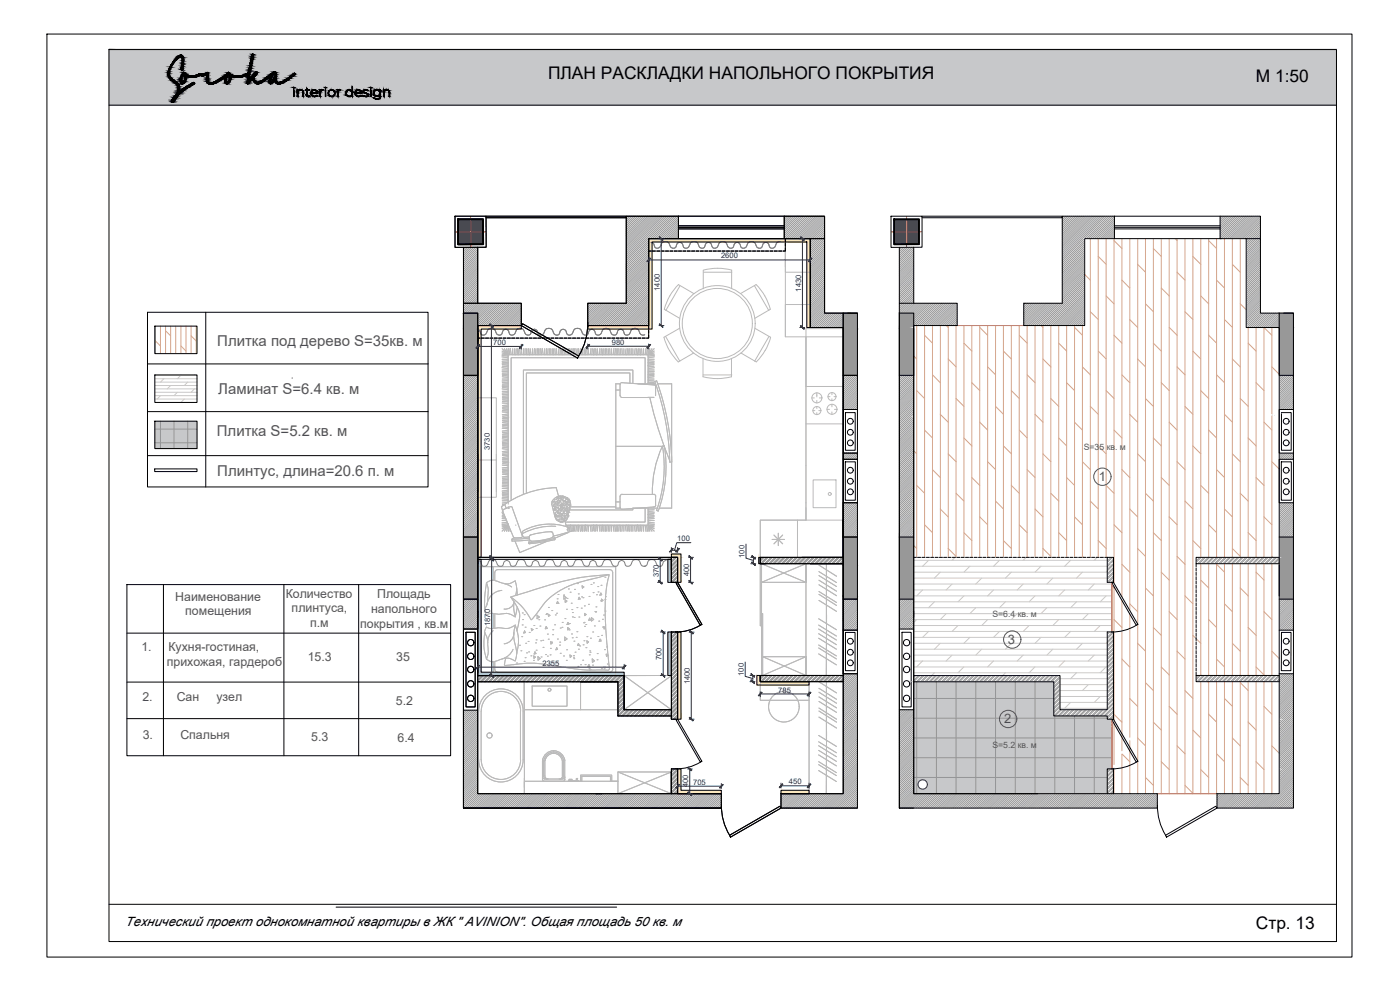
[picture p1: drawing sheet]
<svg xmlns="http://www.w3.org/2000/svg" width="420mm" height="297mm" viewBox="0 0 420 297" stroke-linecap="round" stroke-linejoin="round" font-family="sans-serif">
<defs><g id="words">
<g font-size="5.2">
<text x="164.5" y="23.7">ПЛАН РАСКЛАДКИ НАПОЛЬНОГО ПОКРЫТИЯ</text>
<text x="376.9" y="24.5">М 1:50</text>
<text x="376.9" y="278.9">Стр. 13</text>
</g>
<g font-size="4.5" fill="#545454">
<text x="65.2" y="103.7">Плитка под дерево S=35кв. м</text>
<text x="65.5" y="118.3">Ламинат S=6.4 кв. м</text>
<text x="65.1" y="130.7">Плитка S=5.2 кв. м</text>
<text x="65.2" y="142.8">Плинтус, длина=20.6 п. м</text>
</g>
<g font-size="3.9" fill="#545454">
<text x="329.8" y="144.4">1</text>
<text x="302.5" y="193.2">3</text>
<text x="301.4" y="217">2</text>
</g>
<text font-size="3.9" x="37.6" y="277.9">Технический проект однокомнатной квартиры в ЖК &quot; AVINION&quot;. Общая площадь 50 кв. м</text>
<g font-size="3.7" fill="#545454">
<text x="85.8" y="179.3">Количество</text>
<text x="113.2" y="179.5">Площадь</text>
<text x="52.6" y="180.3">Наименование</text>
<text x="55.6" y="184.7">помещения</text>
<text x="87.5" y="183.7">плинтуса,</text>
<text x="111.4" y="183.9">напольного</text>
<text x="93.1" y="188.1">п.м</text>
<text x="108.1" y="188.3">покрытия , кв.м</text>
<text x="42.4" y="195.3">1.</text>
<text x="50.5" y="195.3">Кухня-гостиная,</text>
<text x="50.1" y="199.8">прихожая, гардероб</text>
<text x="92.4" y="198.4">15.3</text>
<text x="118.9" y="198.3">35</text>
<text x="42.7" y="210.4">2.</text>
<text x="53" y="210.4">Сан</text>
<text x="65" y="210.4">узел</text>
<text x="118.8" y="211.6">5.2</text>
<text x="42.8" y="221.7">3.</text>
<text x="54.1" y="221.7">Спальня</text>
<text x="93.4" y="222.3">5.3</text>
<text x="119.3" y="222.6">6.4</text>
</g>
<g font-size="2.6" fill="#545454">
<text x="325.2" y="135.1">S=35</text>
<text x="332.1" y="135.1">кв</text>
<text x="334.6" y="135.1">. м</text>
<text x="297.8" y="185.1">S=6.4 кв. м</text>
<text x="297.8" y="224.6">S=5.2</text>
<text x="305.5" y="224.6">кв. м</text>
</g>
<g font-size="2.3" fill="#000095">
<text x="216.4" y="77.5">2600</text>
<text x="198" y="87.3" transform="rotate(-90 198 87.3)">1400</text>
<text x="240.4" y="87.5" transform="rotate(-90 240.4 87.5)">1430</text>
<text x="148" y="103.5">700</text>
<text x="183.6" y="103.5">980</text>
<text x="147.1" y="135" transform="rotate(-90 147.1 135)">3730</text>
<text x="203.3" y="162.4">100</text>
<text x="223.5" y="167.4" transform="rotate(-90 223.5 167.4)">100</text>
<text x="197.7" y="173.2" transform="rotate(-90 197.7 173.2)">370</text>
<text x="206.8" y="172.9" transform="rotate(-90 206.8 172.9)">400</text>
<text x="147.1" y="187.8" transform="rotate(-90 147.1 187.8)">1870</text>
<text x="162.8" y="199.7">2355</text>
<text x="198.6" y="198" transform="rotate(-90 198.6 198)">700</text>
<text x="223.2" y="202.7" transform="rotate(-90 223.2 202.7)">100</text>
<text x="207" y="205.3" transform="rotate(-90 207 205.3)">1400</text>
<text x="233.6" y="207.8">785</text>
<text x="206.6" y="236.3" transform="rotate(-90 206.6 236.3)">400</text>
<text x="208" y="235.5">705</text>
<text x="236.8" y="235.3">450</text>
</g>
</g></defs>
<path d="M32.7 14.7l368.4 16.9v-16.9zM32.7 14.7l368.4 16.9h-368.4z" fill="#c7c8ca" stroke="#c7c8ca" stroke-width=".3"/>
<g fill="#989898" stroke="#989898" stroke-width=".3">
<path d="M253.1 94l4.2 .1z"/>
<path d="M383.9 94l4.3 4.3v-4.3zM383.9 94l4.3 4.3h-4.3z"/>
<path d="M383.9 98.3l4.3 .3v-.3zM383.9 98.3l4.3 .3h-4.3z"/>
<path d="M383.9 98.6l4.3 14v-14zM383.9 98.6l4.3 14h-4.3z"/>
<path d="M383.9 161.1l4.3 18.7v-18.7zM383.9 161.1l4.3 18.7h-4.3z"/>
<path d="M269.9 161.1l4.3 18.7v-18.7zM269.9 161.1l4.3 18.7h-4.3z"/>
<path d="M269.9 94l4.3 4.6v-4.6zM269.9 94l4.3 4.6h-4.3z"/>
<path d="M269.9 98.6l4.3 14v-14zM269.9 98.6l4.3 14h-4.3z"/>
<path d="M253.1 94.1l4.2 4.5v-4.5zM253.1 94.1l4.2 4.5h-4.2z"/>
<path d="M139.1 94.1l4.3 4.6v-4.6zM139.1 94.1l4.3 4.6h-4.3z"/>
<path d="M253.1 98.6l4.2 14v-14zM253.1 98.6l4.2 14h-4.2z"/>
<path d="M139.1 98.7l4.3 14v-14zM139.1 98.7l4.3 14h-4.3z"/>
<path d="M253.1 161.1l4.2 8.5v-8.5zM253.1 161.1l4.2 8.5h-4.2z"/>
<path d="M253.1 169.6l4.2 9.2v-9.2zM253.1 169.6l4.2 9.2h-4.2z"/>
<path d="M253.1 178.8l4.2 .2zM253.1 178.8l4.2 .2z"/>
<path d="M253.1 179l4.2 .8v-.8zM253.1 179l4.2 .8h-4.2z"/>
<path d="M139.1 161.2l4.3 18.7v-18.7zM139.1 161.2l4.3 18.7h-4.3z"/>
<path d="M253.1 94.1l4.2 4.5v-4.5zM253.1 94.1l4.2 4.5h-4.2z"/>
<path d="M139.1 94.1l4.3 4.6v-4.6zM139.1 94.1l4.3 4.6h-4.3z"/>
<path d="M253.1 98.6l4.2 14v-14zM253.1 98.6l4.2 14h-4.2z"/>
<path d="M139.1 98.7l4.3 14v-14zM139.1 98.7l4.3 14h-4.3z"/>
<path d="M253.1 161.1l4.2 8.5v-8.5zM253.1 161.1l4.2 8.5h-4.2z"/>
<path d="M253.1 169.6l4.2 9.2v-9.2zM253.1 169.6l4.2 9.2h-4.2z"/>
<path d="M253.1 178.8l4.2 .2zM253.1 178.8l4.2 .2z"/>
<path d="M253.1 179l4.2 .8v-.8zM253.1 179l4.2 .8h-4.2z"/>
<path d="M139.1 161.2l4.3 18.7v-18.7zM139.1 161.2l4.3 18.7h-4.3z"/>
<circle cx="307.3" cy="91" r=".07"/>
<circle cx="235.4" cy="64.9" r=".07"/>
</g>
<g fill="none" stroke="#989898" stroke-width=".3">
<path d="M139.3 74.2l-.2 .2M139.9 74.2l-.8 .7M140.4 74.2l-1.3 1.3M141 74.2l-1.9 1.9M141.6 74.2l-2.5 2.5M142.2 74.2l-3.1 3.1M142.8 74.2l-3.7 3.7M143.4 74.2l-4.3 4.3M143.4 74.8l-4.3 4.3M143.4 75.4l-4.3 4.2M143.4 76l-4.3 4.2M143.4 76.5l-4.3 4.3"/>
<path d="M143.4 77.1l-4.3 4.3M143.4 77.7l-4.3 4.3M143.4 78.3l-4.3 4.3M143.4 78.9l-4.3 4.3M143.4 79.5l-4.3 4.2M188.5 64.9l-.6 .5M189 64.9l-1.1 1.1M189.6 64.9l-1.7 1.6M190.2 64.9l-2.3 2.2M190.8 64.9l-2.9 2.8M191.4 64.9l-3.5 3.4M192 64.9l-4.1 4"/>
<path d="M192.6 64.9l-4.7 4.6M193.2 64.9l-5.3 5.2M193.7 64.9l-5.8 5.7M194.3 64.9l-6.4 6.3M194.7 72.2l-6.8 6.6M194.7 72.7l-6.8 6.7M194.7 73.3l-6.8 6.7M194.7 73.9l-6.8 6.7M194.7 74.5l-6.8 6.7M194.7 75.1l-6.8 6.7M194.7 75.7l-6.8 6.7M194.7 76.3l-6.8 6.6"/>
<path d="M194.7 76.8l-6.8 6.7M194.7 77.4l-6.8 6.7M194.7 78l-6.8 6.7M194.7 78.6l-6.8 6.7M194.7 79.2l-6.8 6.7M194.7 79.8l-6.8 6.7M194.9 64.9l-7 6.9M195.5 64.9l-7.6 7.5M196.1 64.9l-8.2 8.1M196.7 64.9l-8.8 8.7M197.3 64.9l-9.4 9.2M197.9 64.9l-10 9.8"/>
<path d="M198.4 64.9l-10.5 10.4M199 64.9l-11.1 11M199.6 64.9l-11.7 11.6M200.2 64.9l-12.3 12.2M200.8 64.9l-12.9 12.8M201.4 64.9l-13.5 13.3M202 64.9l-6.8 6.7M202.5 64.9l-6.7 6.7M203.1 64.9l-6.7 6.7M203.6 65l-6.6 6.6M203.6 65.5l-6 6.1M203.6 66.1l-5.5 5.5"/>
<path d="M203.6 66.7l-4.9 4.9M203.6 67.3l-4.3 4.3M203.6 67.9l-3.7 3.7M203.6 68.5l-3.1 3.1M203.6 69.1l-2.5 2.5M203.6 69.6l-1.9 2M203.6 70.2l-1.3 1.4M203.6 70.8l-.8 .8M203.6 71.4l-.2 .2M236 64.9l-.6 .6M236.5 64.9l-1.1 1.2M237.1 64.9l-1.7 1.7"/>
<path d="M237.7 64.9l-2.3 2.3M238.3 64.9l-2.9 2.9M238.9 64.9l-3.5 3.5M239.5 64.9l-4.1 4.1M240.1 64.9l-4.7 4.7M240.7 64.9l-5.3 5.3M241.2 64.9l-5.8 5.9M241.8 64.9l-6.4 6.4M242.4 64.9l-6.7 6.7M243 64.9l-6.8 6.7M243.6 64.9l-6.8 6.7M244.2 64.9l-6.8 6.7"/>
<path d="M244.8 64.9l-6.8 6.7M245.3 64.9l-6.7 6.7M245.9 64.9l-6.7 6.7M246.5 64.9l-6.7 6.7M247.1 64.9l-6.7 6.7M247.5 67.4l-4.3 4.3M247.5 68l-4.3 4.3M247.5 68.6l-4.3 4.3M247.5 69.2l-4.3 4.3M247.5 69.8l-4.3 4.3M247.5 70.4l-4.3 4.2M247.5 70.9l-4.3 4.3"/>
<path d="M247.5 71.5l-4.3 4.3M247.5 65.1l-6.6 6.5M247.5 65.7l-6 5.9M247.5 66.3l-5.4 5.3M247.5 66.8l-4.8 4.8M247.5 72.1l-4.3 4.3M247.5 72.7l-4.3 4.3M247.5 73.3l-4.3 4.3M247.5 73.9l-4.3 4.3M247.5 74.5l-4.3 4.3M247.5 75l-4.3 4.3M247.5 75.6l-4.3 4.3"/>
<path d="M247.5 76.2l-4.3 4.3M247.5 76.8l-4.3 4.3M247.5 77.4l-4.3 4.3M247.5 78l-4.3 4.3M247.5 78.5l-4.3 4.4M247.5 79.1l-4.3 4.4M247.5 79.7l-4.3 4.3M270.1 74.2l-.2 .2M270.7 74.2l-.8 .7M271.3 74.2l-1.4 1.3M271.9 74.2l-2 1.9M272.4 74.2l-2.5 2.5"/>
<path d="M273 74.2l-3.1 3.1M273.6 74.2l-3.7 3.7M274.2 74.2l-4.3 4.3M274.2 74.8l-4.3 4.3M274.2 75.4l-4.3 4.2M274.2 76l-4.3 4.2M274.2 76.5l-4.3 4.3M274.2 77.1l-4.3 4.3M274.2 77.7l-4.3 4.3M274.2 78.3l-4.3 4.3M274.2 78.9l-4.3 4.3M274.2 79.5l-4.3 4.2"/>
<path d="M319.3 64.9l-.5 .5M319.9 64.9l-1.1 1.1M320.4 64.9l-1.6 1.6M321 64.9l-2.2 2.2M321.6 64.9l-2.8 2.8M322.2 64.9l-3.4 3.4M322.8 64.9l-4 4M323.4 64.9l-4.6 4.6M324 64.9l-5.2 5.2M324.6 64.9l-5.8 5.7M325.1 64.9l-6.3 6.3M325.5 72.2l-6.7 6.6"/>
<path d="M325.5 72.7l-6.7 6.7M325.5 73.3l-6.7 6.7M325.5 73.9l-6.7 6.7M325.5 74.5l-6.7 6.7M325.5 75.1l-6.7 6.7M325.5 75.7l-6.7 6.7M325.5 76.3l-6.7 6.6M325.5 76.8l-6.7 6.7M325.5 77.4l-6.7 6.7M325.5 78l-6.7 6.7M325.5 78.6l-6.7 6.7M325.5 79.2l-6.7 6.7"/>
<path d="M325.5 79.8l-6.7 6.7M325.7 64.9l-6.9 6.9M326.3 64.9l-7.5 7.5M326.9 64.9l-8.1 8.1M327.5 64.9l-8.7 8.7M328.1 64.9l-9.3 9.2M328.7 64.9l-9.9 9.8M329.3 64.9l-10.5 10.4M329.8 64.9l-11 11M330.4 64.9l-11.6 11.6M331 64.9l-12.2 12.2M331.6 64.9l-12.8 12.8"/>
<path d="M332.2 64.9l-13.4 13.3M332.8 64.9l-6.7 6.7M333.4 64.9l-6.8 6.7M334 64.9l-6.8 6.7M334.5 65l-6.7 6.6M334.5 65.5l-6.1 6.1M334.5 66.1l-5.5 5.5M334.5 66.7l-4.9 4.9M334.5 67.3l-4.3 4.3M334.5 67.9l-3.8 3.7M334.5 68.5l-3.2 3.1M334.5 69.1l-2.6 2.5"/>
<path d="M334.5 69.6l-2 2M334.5 70.2l-1.4 1.4M334.5 70.8l-.8 .8M334.5 71.4l-.3 .2M366.2 64.9h.1M366.8 64.9l-.6 .6M367.4 64.9l-1.2 1.2M367.9 64.9l-1.7 1.7M368.5 64.9l-2.3 2.3M369.1 64.9l-2.9 2.9M369.7 64.9l-3.5 3.5M370.3 64.9l-4.1 4.1"/>
<path d="M370.9 64.9l-4.7 4.7M371.5 64.9l-5.3 5.3M372.1 64.9l-5.9 5.9M372.6 64.9l-6.4 6.4M373.2 64.9l-6.7 6.7M373.8 64.9l-6.7 6.7M374.4 64.9l-6.7 6.7M375 64.9l-6.7 6.7M375.6 64.9l-6.7 6.7M376.2 64.9l-6.8 6.7M376.8 64.9l-6.8 6.7M377.3 64.9l-6.7 6.7"/>
<path d="M377.9 64.9l-6.7 6.7M378.3 67.4l-4.3 4.3M378.3 68l-4.3 4.3M378.3 68.6l-4.3 4.3M378.3 69.2l-4.3 4.3M378.3 69.8l-4.3 4.3M378.3 70.4l-4.3 4.2M378.3 70.9l-4.3 4.3M378.3 71.5l-4.3 4.3M378.3 65.1l-6.5 6.5M378.3 65.7l-5.9 5.9M378.3 66.3l-5.4 5.3"/>
<path d="M378.3 66.8l-4.8 4.8M378.3 72.1l-4.3 4.3M378.3 72.7l-4.3 4.3M378.3 73.3l-4.3 4.3M378.3 73.9l-4.3 4.3M378.3 74.5l-4.3 4.3M378.3 75l-4.3 4.3M378.3 75.6l-4.3 4.3M378.3 76.2l-4.3 4.3M378.3 76.8l-4.3 4.3M378.3 77.4l-4.3 4.3M378.3 78l-4.3 4.3"/>
<path d="M378.3 78.5l-4.3 4.4M378.3 79.1l-4.3 4.4M378.3 79.7l-4.3 4.3M143.4 87.1l-4.3 4.3M143.4 87.7l-4.3 4.3M143.4 88.2l-4.3 4.4M143.4 88.8l-4.3 4.3M143.4 89.4l-4.3 4.3M143.4 90l-4 4M143.4 90.6l-3.4 3.4M143.4 80.1l-4.3 4.2M143.4 80.6l-4.3 4.3"/>
<path d="M143.4 81.2l-4.3 4.3M143.4 81.8l-4.3 4.3M143.4 82.4l-4.3 4.3M143.4 83l-4.3 4.3M143.4 83.6l-4.3 4.3M143.4 84.1l-4.3 4.3M143.4 84.7l-4.3 4.3M143.4 85.3l-4.3 4.3M143.4 85.9l-4.3 4.3M143.4 86.5l-4.3 4.3M143.6 91l-3 3M144.2 91l-3 3"/>
<path d="M144.8 91l-3 3M145.4 91l-3 3M145.9 91l-3 3M146.5 91l-3.1 3.1M147.1 91l-3.7 3.7M147.7 91l-4.3 4.3M148.3 91l-4.9 4.9M148.9 91l-5.5 5.4M149.5 91l-6.1 6M150 91l-6.6 6.6M150.6 91l-6.7 6.7M151.2 91l-6.7 6.7"/>
<path d="M151.8 91l-6.7 6.7M152.4 91l-6.7 6.7M153 91l-6.8 6.7M153.5 91l-6.7 6.7M154.1 91l-6.7 6.7M154.7 91l-6.7 6.7M155.3 91l-6.7 6.7M155.9 91l-6.7 6.7M156.4 91l-6.6 6.7M156.4 91.6l-6 6.1M156.4 92.2l-5.5 5.5M156.4 92.8l-4.9 4.9"/>
<path d="M156.4 93.4l-4.3 4.3M156.4 94l-3.7 3.7M156.4 94.5l-3.1 3.2M156.4 95.1l-2.5 2.6M156.4 95.7l-1.9 2M156.4 96.3l-1.3 1.4M156.4 96.9l-.8 .8M156.4 97.5l-.2 .2M176.4 91h.1M177 91l-.6 .6M177.6 91l-1.2 1.2M178.2 91l-1.8 1.8"/>
<path d="M178.8 91l-2.4 2.4M179.4 91l-3 3M179.9 91l-3.5 3.5M180.5 91l-4.1 4.1M181.1 91l-4.7 4.7M181.7 91l-5.3 5.3M182.3 91l-5.9 5.9M182.9 91l-6.5 6.4M183.5 91l-6.8 6.7M184.1 91l-6.8 6.7M184.6 91l-6.7 6.7M185.2 91l-6.7 6.7"/>
<path d="M185.8 91l-6.7 6.7M186.4 91l-6.8 6.7M187 91l-6.8 6.7M187.6 91l-6.8 6.7M194.7 80.4l-6.8 6.7M194.7 80.9l-6.8 6.7M194.7 81.5l-6.8 6.7M194.7 82.1l-6.8 6.7M194.7 82.7l-6.8 6.7M194.7 83.3l-6.8 6.7M194.7 83.9l-6.8 6.7M194.7 84.4l-13.3 13.3"/>
<path d="M194.7 85l-12.7 12.7M194.7 85.6l-12.1 12.1M194.7 86.2l-11.5 11.5M194.7 86.8l-10.9 10.9M194.7 87.4l-10.4 10.3M194.7 88l-9.8 9.7M194.7 88.5l-9.2 9.2M194.7 89.1l-8.6 8.6M194.7 89.7l-8 8M194.7 90.3l-7.4 7.4M194.7 90.9l-6.8 6.8M194.7 91.5l-6.2 6.2"/>
<path d="M194.7 92l-5.7 5.7M194.7 92.6l-5.1 5.1M194.7 93.2l-4.5 4.5M194.7 93.8l-3.9 3.9M194.7 94.4l-3.3 3.3M194.7 95l-2.7 2.7M194.7 95.6l-2.1 2.1M194.7 96.2l-1.5 1.5M194.7 96.7l-1 1M194.7 97.3l-.4 .4M247.5 80.3l-4.3 4.3M247.5 80.9l-4.3 4.3"/>
<path d="M247.5 81.5l-4.3 4.3M247.5 82.1l-4.3 4.3M247.5 82.6l-4.3 4.4M247.5 83.2l-4.3 4.4M247.5 83.8l-4.3 4.3M247.5 84.4l-4.3 4.3M247.5 85l-4.3 4.3M247.5 85.6l-4.3 4.3M247.5 86.2l-4.3 4.3M247.5 86.8l-4.3 4.3M247.5 87.3l-4.3 4.4M247.5 87.9l-4.3 4.3"/>
<path d="M247.5 88.5l-4.3 4.3M247.5 89.1l-4.3 4.3M247.5 89.7l-4.3 4.3M247.5 90.3l-4.3 4.3M247.5 90.9l-4.3 4.3M247.5 91.5l-4.3 4.2M247.5 92l-4.3 4.3M247.5 92.6l-4.3 4.3M247.5 93.2l-4.3 4.3M247.5 93.8l-4.3 4.3M247.9 94l-4.3 4.3M248.5 94l-4.3 4.3"/>
<path d="M249.1 94l-4.3 4.3M249.6 94l-4.3 4.3M250.2 94l-4.3 4.3M250.8 94l-4.3 4.3M251.4 94l-4.3 4.3M252 94l-4.3 4.3M252.6 94l-4.3 4.3M253.1 95.3l-3.1 3M253.1 98.2l-.1 .1M253.1 94.1l-4.2 4.2M253.1 94.7l-3.6 3.6M253.1 95.8l-2.5 2.5"/>
<path d="M253.1 96.4l-1.9 1.9M253.1 97l-1.3 1.3M253.1 97.6l-.7 .7M274.2 87.1l-4.3 4.3M274.2 87.7l-4.3 4.3M274.2 88.2l-4.3 4.4M274.2 88.8l-4.3 4.3M274.2 89.4l-4.3 4.3M274.2 90l-4 4M274.2 90.6l-3.4 3.4M274.2 80.1l-4.3 4.2M274.2 80.6l-4.3 4.3"/>
<path d="M274.2 81.2l-4.3 4.3M274.2 81.8l-4.3 4.3M274.2 82.4l-4.3 4.3M274.2 83l-4.3 4.3M274.2 83.6l-4.3 4.3M274.2 84.1l-4.3 4.3M274.2 84.7l-4.3 4.3M274.2 85.3l-4.3 4.3M274.2 85.9l-4.3 4.3M274.2 86.5l-4.3 4.3M274.4 91l-3 3M275 91l-3 3"/>
<path d="M275.6 91l-3 3M276.2 91l-3 3M276.8 91l-3 3M277.4 91l-3.2 3.1M277.9 91l-3.7 3.7M278.5 91l-4.3 4.3M279.1 91l-4.9 4.9M279.7 91l-5.5 5.4M280.3 91l-6.1 6M280.9 91l-6.7 6.6M281.5 91l-6.8 6.7M282.1 91l-6.8 6.7"/>
<path d="M282.6 91l-6.7 6.7M283.2 91l-6.7 6.7M283.8 91l-6.7 6.7M284.4 91l-6.7 6.7M285 91l-6.8 6.7M285.6 91l-6.8 6.7M286.2 91l-6.8 6.7M286.7 91l-6.7 6.7M287.3 91l-6.7 6.7M287.3 91.6l-6.1 6.1M287.3 92.2l-5.5 5.5M287.3 92.8l-5 4.9"/>
<path d="M287.3 93.4l-4.4 4.3M287.3 94l-3.8 3.7M287.3 94.5l-3.2 3.2M287.3 95.1l-2.6 2.6M287.3 95.7l-2 2M287.3 96.3l-1.4 1.4M287.3 96.9l-.8 .8M287.3 97.5l-.3 .2M307.8 91l-.6 .6M308.4 91l-1.2 1.2M309 91l-1.8 1.8M309.6 91l-2.4 2.4"/>
<path d="M310.2 91l-3 3M310.8 91l-3.6 3.5M311.3 91l-4.1 4.1M311.9 91l-4.7 4.7M312.5 91l-5.3 5.3M313.1 91l-5.9 5.9M313.7 91l-6.5 6.4M314.3 91l-6.7 6.7M314.9 91l-6.7 6.7M315.5 91l-6.8 6.7M316 91l-6.7 6.7M316.6 91l-6.7 6.7"/>
<path d="M317.2 91l-6.7 6.7M317.8 91l-6.7 6.7M318.4 91l-6.7 6.7M325.5 80.4l-6.7 6.7M325.5 80.9l-6.7 6.7M325.5 81.5l-6.7 6.7M325.5 82.1l-6.7 6.7M325.5 82.7l-6.7 6.7M325.5 83.3l-6.7 6.7M325.5 83.9l-6.7 6.7M325.5 84.4l-13.2 13.3M325.5 85l-12.7 12.7"/>
<path d="M325.5 85.6l-12.1 12.1M325.5 86.2l-11.5 11.5M325.5 86.8l-10.9 10.9M325.5 87.4l-10.3 10.3M325.5 88l-9.7 9.7M325.5 88.5l-9.2 9.2M325.5 89.1l-8.6 8.6M325.5 89.7l-8 8M325.5 90.3l-7.4 7.4M325.5 90.9l-6.8 6.8M325.5 91.5l-6.2 6.2M325.5 92l-5.6 5.7"/>
<path d="M325.5 92.6l-5.1 5.1M325.5 93.2l-4.5 4.5M325.5 93.8l-3.9 3.9M325.5 94.4l-3.3 3.3M325.5 95l-2.7 2.7M325.5 95.6l-2.1 2.1M325.5 96.2l-1.5 1.5M325.5 96.7l-.9 1M325.5 97.3l-.4 .4M378.3 80.3l-4.3 4.3M378.3 80.9l-4.3 4.3M378.3 81.5l-4.3 4.3"/>
<path d="M378.3 82.1l-4.3 4.3M378.3 82.6l-4.3 4.4M378.3 83.2l-4.3 4.4M378.3 83.8l-4.3 4.3M378.3 84.4l-4.3 4.3M378.3 85l-4.3 4.3M378.3 85.6l-4.3 4.3M378.3 86.2l-4.3 4.3M378.3 86.8l-4.3 4.3M378.3 87.3l-4.3 4.4M378.3 87.9l-4.3 4.3M378.3 88.5l-4.3 4.3"/>
<path d="M378.3 89.1l-4.3 4.3M378.3 89.7l-4.3 4.3M378.3 90.3l-4.3 4.3M378.3 90.9l-4.3 4.3M378.3 91.5l-4.3 4.2M378.3 92l-4.3 4.3M378.3 92.6l-4.3 4.3M378.3 93.2l-4.3 4.3M378.3 93.8l-4.3 4.3M378.7 94l-4.3 4.3M379.3 94l-4.3 4.3M379.9 94l-4.3 4.3"/>
<path d="M380.5 94l-4.3 4.3M381.1 94l-4.3 4.3M381.7 94l-4.4 4.3M382.3 94l-4.4 4.3M382.8 94l-4.3 4.3M383.4 94l-4.3 4.3M383.9 94.1l-4.2 4.2M383.9 94.7l-3.6 3.6M383.9 95.3l-3 3M383.9 95.8l-2.4 2.5M383.9 96.4l-1.9 1.9M383.9 97l-1.3 1.3"/>
<path d="M383.9 97.6l-.7 .7M383.9 98.2l-.1 .1M139.5 112.6l-.4 .4M140.1 112.6l-1 1M140.7 112.6l-1.6 1.6M141.3 112.6l-2.2 2.2M141.9 112.6l-2.8 2.8M142.5 112.6l-3.4 3.4M143 112.6l-3.9 4M143.4 112.9l-4.3 4.3M143.4 113.5l-4.3 4.2M143.4 114.1l-4.3 4.2"/>
<path d="M143.4 114.7l-4.3 4.2M143.4 115.2l-4.3 4.3M143.4 115.8l-4.3 4.3M143.4 116.4l-4.3 4.3M143.4 117l-4.3 4.3M143.4 117.6l-4.3 4.2M143.4 118.2l-4.3 4.2M143.4 118.8l-4.3 4.2M143.4 119.3l-4.3 4.3M143.4 119.9l-4.3 4.3M253.3 112.6l-.2 .2M253.9 112.6l-.8 .8"/>
<path d="M254.5 112.6l-1.4 1.4M255 112.6l-1.9 2M255.6 112.6l-2.5 2.6M256.2 112.6l-3.1 3.2M256.8 112.6l-3.7 3.7M257.3 112.7l-4.2 4.2M257.3 115.6l-4.2 4.3M257.3 115l-4.2 4.3M257.3 113.2l-4.2 4.3M257.3 113.8l-4.2 4.3M257.3 114.4l-4.2 4.3M257.3 116.2l-4.2 4.3"/>
<path d="M257.3 116.8l-4.2 4.2M257.3 117.3l-4.2 4.3M257.3 117.9l-4.2 4.3M257.3 118.5l-4.2 4.3M257.3 119.1l-3.7 3.8M257.3 119.7l-3.1 3.2M270.4 112.6l-.5 .4M271 112.6l-1.1 1M271.6 112.6l-1.7 1.6M272.1 112.6l-2.2 2.2M272.7 112.6l-2.8 2.8M273.3 112.6l-3.4 3.4"/>
<path d="M273.9 112.6l-4 4M274.2 112.9l-4.3 4.3M274.2 113.5l-4.3 4.2M274.2 114.1l-4.3 4.2M274.2 114.7l-4.3 4.2M274.2 115.2l-4.3 4.3M274.2 115.8l-4.3 4.3M274.2 116.4l-4.3 4.3M274.2 117l-4.3 4.3M274.2 117.6l-4.3 4.2M274.2 118.2l-4.3 4.2M274.2 118.8l-4.3 4.2"/>
<path d="M274.2 119.3l-4.3 4.3M274.2 119.9l-4.3 4.3M384.1 112.6l-.2 .2M384.7 112.6l-.8 .8M385.3 112.6l-1.4 1.4M385.9 112.6l-2 2M386.4 112.6l-2.5 2.6M387 112.6l-3.1 3.2M387.6 112.6l-3.7 3.7M388.2 112.7l-4.3 4.2M388.2 113.2l-4.3 4.3M388.2 113.8l-4.3 4.3"/>
<path d="M388.2 114.4l-4.3 4.3M388.2 115l-4.3 4.3M388.2 115.6l-4.3 4.3M388.2 116.2l-4.3 4.3M388.2 116.8l-4.3 4.2M388.2 117.3l-4.3 4.3M388.2 117.9l-4.3 4.3M388.2 118.5l-4.3 4.3M388.2 119.1l-3.8 3.8M388.2 119.7l-3.2 3.2M143.4 120.5l-4.3 4.3M143.4 121.1l-4.3 4.3"/>
<path d="M143.4 121.7l-4.3 4.3M143.4 122.3l-4.3 4.2M143.4 122.8l-4.3 4.3M143.4 123.4l-4.3 4.3M143.4 124l-4.3 4.3M143.4 124.6l-4.3 4.3M143.4 125.2l-4.3 4.3M143.4 125.8l-4.3 4.3M143.4 126.4l-4.3 4.3M143.4 126.9l-4.3 4.3M143.4 127.5l-4.3 4.3M143.4 128.1l-4.3 4.3"/>
<path d="M143.4 128.7l-4.3 4.3M143.4 129.3l-4.3 4.3M143.4 129.9l-4.3 4.3M143.4 130.4l-4.3 4.4M143.4 131l-4.3 4.4M143.4 131.6l-4.3 4.3M143.4 132.2l-4.3 4.3M143.4 132.8l-4.3 4.3M143.4 133.4l-4.3 4.3M143.4 134l-4.3 4.3M143.4 134.5l-4.3 4.4M143.4 135.1l-4.3 4.4"/>
<path d="M143.4 135.7l-4.3 4.3M143.4 136.3l-4.3 4.3M143.4 136.9l-4.3 4.3M143.4 137.5l-4.3 4.3M143.4 138.1l-4.3 4.3M143.4 138.7l-4.3 4.3M143.4 139.2l-4.3 4.4M143.4 139.8l-4.3 4.3M253.4 135.9l-.3 .4M254 135.9l-.9 1M254.6 135.9l-1.5 1.6M255.2 135.9l-1.9 1.9"/>
<path d="M255.8 135.9l-1.9 1.9M256.4 135.9l-1.9 1.9M256.9 135.9l-1.9 1.9M257.3 121.4l-1.4 1.5M257.3 120.3l-2.6 2.6M257.3 120.8l-2 2.1M257.3 122l-.8 .9M257.3 122.6l-.2 .3M257.3 136.1l-1.7 1.7M257.3 136.7l-1.1 1.1M257.3 137.3l-.5 .5M274.2 120.5l-4.3 4.3"/>
<path d="M274.2 121.1l-4.3 4.3M274.2 121.7l-4.3 4.3M274.2 122.3l-4.3 4.2M274.2 122.8l-4.3 4.3M274.2 123.4l-4.3 4.3M274.2 124l-4.3 4.3M274.2 124.6l-4.3 4.3M274.2 125.2l-4.3 4.3M274.2 125.8l-4.3 4.3M274.2 126.4l-4.3 4.3M274.2 126.9l-4.3 4.3M274.2 127.5l-4.3 4.3"/>
<path d="M274.2 128.1l-4.3 4.3M274.2 128.7l-4.3 4.3M274.2 129.3l-4.3 4.3M274.2 129.9l-4.3 4.3M274.2 130.4l-4.3 4.4M274.2 131l-4.3 4.4M274.2 131.6l-4.3 4.3M274.2 132.2l-4.3 4.3M274.2 132.8l-4.3 4.3M274.2 133.4l-4.3 4.3M274.2 134l-4.3 4.3M274.2 134.5l-4.3 4.4"/>
<path d="M274.2 135.1l-4.3 4.4M274.2 135.7l-4.3 4.3M274.2 136.3l-4.3 4.3M274.2 136.9l-4.3 4.3M274.2 137.5l-4.3 4.3M274.2 138.1l-4.3 4.3M274.2 138.7l-4.3 4.3M274.2 139.2l-4.3 4.4M274.2 139.8l-4.3 4.3M384.2 135.9l-.3 .4M384.8 135.9l-.9 1M385.4 135.9l-1.5 1.6"/>
<path d="M386 135.9l-1.9 1.9M386.6 135.9l-1.9 1.9M387.2 135.9l-1.9 1.9M387.8 135.9l-1.9 1.9M388.2 120.3l-2.6 2.6M388.2 120.8l-2 2.1M388.2 121.4l-1.5 1.5M388.2 122l-.9 .9M388.2 122.6l-.3 .3M388.2 136.1l-1.7 1.7M388.2 136.7l-1.1 1.1M388.2 137.3l-.6 .5"/>
<path d="M143.4 140.4l-4.3 4.3M143.4 141l-4.3 4.3M143.4 141.6l-4.3 4.3M143.4 142.2l-4.3 4.3M143.4 142.8l-4.3 4.3M143.4 143.4l-4.3 4.3M143.4 143.9l-4.3 4.3M143.4 144.5l-4.3 4.3M143.4 145.1l-4.3 4.3M143.4 145.7l-4.3 4.3M143.4 146.3l-4.3 4.3M143.4 146.9l-4.3 4.3"/>
<path d="M143.4 147.5l-4.3 4.2M143.4 148.1l-4.3 4.2M143.4 148.6l-4.3 4.3M143.4 149.2l-4.3 4.3M143.4 149.8l-4.3 4.3M143.4 150.4l-4.3 4.3M143.4 151l-4.3 4.3M143.4 151.6l-4.3 4.2M143.4 152.2l-4.3 4.2M143.4 152.8l-4.3 4.2M143.4 153.3l-4.3 4.3M143.4 153.9l-4.3 4.3"/>
<path d="M143.4 154.5l-4.3 4.3M143.4 155.1l-4.3 4.3M143.4 155.7l-4.3 4.2M143.4 156.3l-4.3 4.2M143.4 156.9l-4.3 4.2M143.4 157.5l-3.7 3.6M143.4 158l-3.1 3.1M143.4 158.6l-2.5 2.5M143.4 159.2l-1.9 1.9M143.4 159.8l-1.3 1.3M253.1 150.8v.1M253.7 150.8l-.6 .7"/>
<path d="M254.3 150.8l-1.2 1.3M254.9 150.8l-1.8 1.9M255.5 150.8l-2.4 2.5M256.1 150.8l-3 3.1M256.7 150.8l-3.6 3.6M257.2 150.8l-4.1 4.2M257.3 155.5l-4.2 4.2M257.3 151.4l-4.2 4.2M257.3 151.9l-4.2 4.3M257.3 152.5l-4.2 4.3M257.3 153.1l-4.2 4.3M257.3 153.7l-4.2 4.3"/>
<path d="M257.3 154.3l-4.2 4.3M257.3 154.9l-4.2 4.2M257.3 156l-4.2 4.3M257.3 156.6l-4.2 4.3M257.3 157.2l-3.9 3.9M257.3 157.8l-3.3 3.3M257.3 158.4l-2.7 2.7M257.3 159l-2.1 2.1M257.3 159.5l-1.5 1.6M274.2 140.4l-4.3 4.3M274.2 141l-4.3 4.3M274.2 141.6l-4.3 4.3"/>
<path d="M274.2 142.2l-4.3 4.3M274.2 142.8l-4.3 4.3M274.2 143.4l-4.3 4.3M274.2 143.9l-4.3 4.3M274.2 144.5l-4.3 4.3M274.2 145.1l-4.3 4.3M274.2 145.7l-4.3 4.3M274.2 146.3l-4.3 4.3M274.2 146.9l-4.3 4.3M274.2 147.5l-4.3 4.2M274.2 148.1l-4.3 4.2M274.2 148.6l-4.3 4.3"/>
<path d="M274.2 149.2l-4.3 4.3M274.2 149.8l-4.3 4.3M274.2 150.4l-4.3 4.3M274.2 151l-4.3 4.3M274.2 151.6l-4.3 4.2M274.2 152.2l-4.3 4.2M274.2 152.8l-4.3 4.2M274.2 153.3l-4.3 4.3M274.2 153.9l-4.3 4.3M274.2 154.5l-4.3 4.3M274.2 155.1l-4.3 4.3M274.2 155.7l-4.3 4.2"/>
<path d="M274.2 156.3l-4.3 4.2M274.2 156.9l-4.3 4.2M274.2 157.5l-3.7 3.6M274.2 158l-3.1 3.1M274.2 158.6l-2.5 2.5M274.2 159.2l-1.9 1.9M274.2 159.8l-1.3 1.3M384 150.8l-.1 .1M384.5 150.8l-.6 .7M385.1 150.8l-1.2 1.3M385.7 150.8l-1.8 1.9M386.3 150.8l-2.4 2.5"/>
<path d="M386.9 150.8l-3 3.1M387.5 150.8l-3.6 3.6M388.1 150.8l-4.2 4.2M388.2 152.5l-4.3 4.3M388.2 156l-4.3 4.3M388.2 156.6l-4.3 4.3M388.2 157.2l-3.9 3.9M388.2 151.4l-4.3 4.2M388.2 151.9l-4.3 4.3M388.2 153.1l-4.3 4.3M388.2 153.7l-4.3 4.3M388.2 154.3l-4.3 4.3"/>
<path d="M388.2 154.9l-4.3 4.2M388.2 155.5l-4.3 4.2M388.2 157.8l-3.4 3.3M388.2 158.4l-2.8 2.7M388.2 159l-2.2 2.1M388.2 159.5l-1.6 1.6M139.2 179.8l-.1 .1M139.8 179.8l-.7 .7M140.4 179.8l-1.3 1.3M141 179.8l-1.9 1.9M141.5 179.8l-2.4 2.5M142.1 179.8l-3 3"/>
<path d="M142.7 179.8l-3.6 3.6M143.3 179.8l-4.2 4.2M143.4 160.4l-.8 .7M143.4 161l-.2 .1M201.8 167.2l-.3 .3M202.6 167.2l-1.1 1.2M203 167.2l-1.5 1.6M203.4 167.8l-1.9 1.8M203.4 169l-1.9 1.9M203.4 170.3l-1.9 1.8M203.4 171.5l-1.9 1.9M203.4 172.8l-1.9 1.9"/>
<path d="M203.4 174l-.7 .7M203.4 168.2l-1.9 1.9M203.4 169.4l-1.9 1.9M203.4 170.7l-1.9 1.9M203.4 172l-1.9 1.8M203.4 173.2l-1.6 1.5M203.4 174.5l-.3 .2M228.8 167.2l-.6 .7M229.3 167.2l-1.1 1.1M230.1 167.2l-1.9 1.9M230.5 167.2l-1.9 1.9M231.3 167.3l-1.8 1.8"/>
<path d="M231.8 167.3l-1.9 1.8M232.6 167.3l-1.9 1.8M233 167.3l-1.8 1.8M233.8 167.3l-1.8 1.8M234.3 167.3l-1.9 1.8M235.1 167.3l-1.9 1.8M235.5 167.3l-1.8 1.8M236.4 167.3l-1.9 1.8M236.8 167.3l-1.9 1.8M237.6 167.3l-1.9 1.8M238 167.3l-1.8 1.8M238.9 167.3l-1.9 1.8"/>
<path d="M239.3 167.3l-1.9 1.8M240.1 167.3l-1.8 1.8M240.6 167.3l-1.9 1.8M241.4 167.3l-1.9 1.8M241.8 167.3l-1.9 1.8M242.6 167.3l-1.8 1.8M243.1 167.3l-1.9 1.8M243.9 167.3l-1.9 1.8M244.3 167.3l-1.9 1.8M245.1 167.3l-1.8 1.8M245.6 167.3l-1.9 1.8M246.4 167.3l-1.9 1.8"/>
<path d="M246.8 167.3l-1.8 1.8M247.7 167.3l-1.9 1.8M248.1 167.3l-1.9 1.8M248.9 167.3l-1.9 1.8M249.3 167.3l-1.8 1.8M250.2 167.3l-1.9 1.8M250.6 167.3l-1.9 1.8M251.4 167.3l-1.8 1.8M251.8 167.3l-1.8 1.8M252.7 167.3l-1.9 1.8M253.1 168.2l-1 .9M253.1 167.3l-1.9 1.8"/>
<path d="M253.1 168.6l-.6 .5M253.6 179.8l-.5 .5M254.1 179.8l-1 1M254.7 179.8l-1.6 1.6M255.3 179.8l-2.2 2.2M255.9 179.8l-2.8 2.8M256.5 179.8l-3.4 3.4M257.1 179.8l-4 4M257.3 160.1l-.9 1M257.3 160.7l-.4 .4M270.1 179.8l-.2 .1M270.6 179.8l-.7 .7"/>
<path d="M271.2 179.8l-1.3 1.3M271.8 179.8l-1.9 1.9M272.4 179.8l-2.5 2.5M273 179.8l-3.1 3M273.6 179.8l-3.7 3.6M274.1 179.8l-4.2 4.2M274.2 160.4l-.7 .7M274.2 161l-.1 .1M332.6 167.2l-.3 .3M333.4 167.2l-1.1 1.2M333.9 167.2l-1.6 1.6M334.2 170.3l-1.9 1.8"/>
<path d="M334.2 167.8l-1.9 1.8M334.2 169l-1.9 1.9M334.2 171.5l-1.9 1.9M334.2 172.8l-1.9 1.9M334.2 174l-.7 .7M334.2 168.2l-1.9 1.9M334.2 169.4l-1.9 1.9M334.2 170.7l-1.9 1.9M334.2 172l-1.9 1.8M334.2 173.2l-1.5 1.5M334.2 174.5l-.2 .2M359.2 167.2l-.2 .3"/>
<path d="M360.1 167.2l-1.1 1.1M360.5 167.2l-1.5 1.6M361.3 167.2l-1.8 1.9M361.8 167.2l-1.9 1.9M362.6 167.3l-1.9 1.8M363 167.3l-1.9 1.8M363.8 167.3l-1.8 1.8M364.3 167.3l-1.9 1.8M365.1 167.3l-1.9 1.8M365.5 167.3l-1.9 1.8M366.3 167.3l-1.8 1.8M366.8 167.3l-1.9 1.8"/>
<path d="M367.6 167.3l-1.9 1.8M368 167.3l-1.8 1.8M368.9 167.3l-1.9 1.8M369.3 167.3l-1.9 1.8M370.1 167.3l-1.9 1.8M370.5 167.3l-1.8 1.8M371.4 167.3l-1.9 1.8M371.8 167.3l-1.9 1.8M372.6 167.3l-1.8 1.8M373 167.3l-1.8 1.8M373.9 167.3l-1.9 1.8M374.3 167.3l-1.9 1.8"/>
<path d="M375.1 167.3l-1.8 1.8M375.6 167.3l-1.9 1.8M376.4 167.3l-1.9 1.8M376.8 167.3l-1.9 1.8M377.6 167.3l-1.8 1.8M378.1 167.3l-1.9 1.8M378.9 167.3l-1.9 1.8M379.3 167.3l-1.8 1.8M380.1 167.3l-1.8 1.8M380.6 167.3l-1.9 1.8M381.4 167.3l-1.9 1.8M381.8 167.3l-1.8 1.8"/>
<path d="M382.7 167.3l-1.9 1.8M383.1 167.3l-1.9 1.8M383.9 167.3l-1.9 1.8M383.9 168.5l-.6 .6M383.9 167.7l-1.4 1.4M383.9 169l-.2 .1M384.4 179.8l-.5 .5M385 179.8l-1.1 1M385.6 179.8l-1.7 1.6M386.2 179.8l-2.3 2.2M386.7 179.8l-2.8 2.8M387.3 179.8l-3.4 3.4"/>
<path d="M387.9 179.8l-4 4M388.2 160.1l-1 1M388.2 160.7l-.4 .4M143.4 180.3l-4.3 4.3M143.4 180.9l-4.3 4.3M143.4 181.5l-4.3 4.3M143.4 182l-4.3 4.4M143.4 182.6l-4.3 4.3M143.4 183.2l-4.3 4.3M143.4 183.8l-4.3 4.3M143.4 184.4l-4.3 4.3M143.4 185l-3.8 3.7"/>
<path d="M143.4 185.6l-3.2 3.1M143.4 186.2l-2.6 2.5M143.4 186.7l-2 2M143.4 187.3l-1.4 1.4M143.4 187.9l-.8 .8M143.4 188.5l-.2 .2M201.7 189.6l-.2 .3M202.2 189.6l-.7 .7M203 189.6l-1.5 1.5M203.4 189.7l-1.9 1.9M203.4 194.3l-1.9 1.9M203.4 198.5l-1.9 1.9"/>
<path d="M203.4 190.6l-1.9 1.8M203.4 193.1l-1.9 1.8M203.4 196.8l-1.9 1.9M203.4 198.1l-1.9 1.9M203.4 199.4l-1.9 1.8M203.4 191l-1.9 1.8M203.4 192.2l-1.9 1.9M203.4 193.5l-1.9 1.8M203.4 194.7l-1.9 1.9M203.4 197.2l-1.9 1.9M203.4 199.7l-1.9 1.9M203.4 191.8l-1.9 1.9"/>
<path d="M203.4 195.6l-1.9 1.9M203.4 196l-1.9 1.8M257.3 184.2l-4.2 4.2M257.3 187.1l-2 2M257.3 180.1l-4.2 4.3M257.3 180.7l-4.2 4.2M257.3 181.2l-4.2 4.3M257.3 181.8l-4.2 4.3M257.3 182.4l-4.2 4.3M257.3 183l-4.2 4.3M257.3 183.6l-4.2 4.3M257.3 184.8l-4.2 4.2"/>
<path d="M257.3 185.3l-3.7 3.8M257.3 185.9l-3.1 3.2M257.3 186.5l-2.6 2.6M257.3 187.7l-1.4 1.4M257.3 188.3l-.8 .8M257.3 188.9l-.2 .2M274.2 180.3l-4.3 4.3M274.2 180.9l-4.3 4.3M274.2 181.5l-4.3 4.3M274.2 182l-4.3 4.4M274.2 182.6l-4.3 4.3M274.2 183.2l-4.3 4.3"/>
<path d="M274.2 183.8l-4.3 4.3M274.2 184.4l-4.3 4.3M274.2 185l-3.7 3.7M274.2 185.6l-3.2 3.1M274.2 186.2l-2.6 2.5M274.2 186.7l-2 2M274.2 187.3l-1.4 1.4M274.2 187.9l-.8 .8M274.2 188.5l-.2 .2M332.7 189.6l-.4 .4M333.1 189.6l-.8 .8M333.9 189.6l-1.6 1.6"/>
<path d="M334.2 190.6l-1.9 1.9M334.2 191.9l-1.9 1.8M334.2 193.1l-1.9 1.9M334.2 194.4l-1.9 1.9M334.2 195.6l-1.9 1.9M334.2 196.9l-1.9 1.9M334.2 198.2l-1.9 1.8M334.2 199.4l-1.9 1.9M334.2 189.8l-1.9 1.9M334.2 191.1l-1.9 1.8M334.2 192.3l-1.9 1.9M334.2 193.6l-1.9 1.8"/>
<path d="M334.2 194.8l-1.9 1.9M334.2 196.1l-1.9 1.8M334.2 197.3l-1.9 1.9M334.2 198.6l-1.9 1.9M334.2 199.8l-1.9 1.9M388.2 180.1l-4.3 4.3M388.2 180.7l-4.3 4.2M388.2 181.2l-4.3 4.3M388.2 181.8l-4.3 4.3M388.2 182.4l-4.3 4.3M388.2 183l-4.3 4.3M388.2 183.6l-4.3 4.3"/>
<path d="M388.2 184.2l-4.3 4.2M388.2 184.8l-4.3 4.2M388.2 185.3l-3.8 3.8M388.2 185.9l-3.2 3.2M388.2 186.5l-2.6 2.6M388.2 187.1l-2 2M388.2 187.7l-1.4 1.4M388.2 188.3l-.8 .8M388.2 188.9l-.3 .2M139.6 213.1l-.5 .5M140.2 213.1l-1.1 1M140.7 213.1l-1.6 1.6"/>
<path d="M141.3 213.1l-2.2 2.2M141.9 213.1l-2.8 2.8M142.5 213.1l-3.4 3.4M143.1 213.1l-4 4M143.4 214.6l-4.3 4.2M143.4 215.7l-4.3 4.3M143.4 213.4l-4.3 4.2M143.4 214l-4.3 4.2M143.4 215.2l-4.3 4.2M143.4 216.3l-4.3 4.3M143.4 216.9l-4.3 4.3M143.4 217.5l-4.3 4.3"/>
<path d="M143.4 218.1l-4.3 4.2M143.4 218.7l-4.3 4.2M143.4 219.3l-4.3 4.2M143.4 219.8l-4.3 4.3M143.5 202.7l-.1 .1M143.9 202.7l-.5 .5M144.7 202.7l-1.3 1.3M145.1 202.7l-1.7 1.7M146 202.7l-1.9 1.9M146.4 202.7l-1.9 1.9M147.2 202.7l-1.8 1.9M147.6 202.7l-1.8 1.9"/>
<path d="M148.5 202.7l-1.9 1.9M148.9 202.7l-1.9 1.9M149.7 202.7l-1.8 1.9M150.1 202.7l-1.8 1.9M151 202.7l-1.9 1.9M151.4 202.7l-1.9 1.9M152.3 202.7l-1.9 1.9M152.6 202.7l-1.8 1.9M153.5 202.7l-1.9 1.9M153.9 202.7l-1.9 1.9M154.8 202.7l-1.9 1.9M155.2 202.7l-1.9 1.9"/>
<path d="M156 202.7l-1.8 1.9M156.4 202.7l-1.9 1.9M157.3 202.7l-1.9 1.9M157.7 202.7l-1.9 1.9M158.5 202.7l-1.8 1.9M158.9 202.7l-1.8 1.9M159.8 202.7l-1.9 1.9M160.2 202.7l-1.9 1.9M161 202.7l-1.8 1.9M161.4 202.7l-1.8 1.9M162.3 202.7l-1.9 1.9M162.7 202.7l-1.8 1.9"/>
<path d="M163.6 202.7l-1.9 1.9M164 202.7l-1.9 1.9M164.8 202.7l-1.9 1.9M165.2 202.7l-1.8 1.9M166.1 202.7l-1.9 1.9M166.5 202.7l-1.9 1.9M167.3 202.7l-1.8 1.9M167.8 202.7l-2 1.9M168.6 202.7l-1.9 1.9M169 202.7l-1.9 1.9M169.8 202.7l-1.8 1.9M170.3 202.7l-1.9 1.9"/>
<path d="M171.1 202.7l-1.9 1.9M171.5 202.7l-1.8 1.9M172.3 202.7l-1.8 1.9M172.7 202.7l-1.8 1.9M173.6 202.7l-1.9 1.9M174 202.7l-1.8 1.9M174.9 202.7l-1.9 1.9M175.3 202.7l-1.9 1.9M176.1 202.7l-1.9 1.9M176.5 202.7l-1.8 1.9M177.4 202.7l-1.9 1.9M177.8 202.7l-1.9 1.9"/>
<path d="M178.6 202.7l-1.8 1.9M179.1 202.7l-1.9 1.9M179.9 202.7l-1.9 1.9M180.3 202.7l-1.9 1.9M181.1 202.7l-1.8 1.9M181.6 202.7l-1.9 1.9M182.4 202.7l-1.9 1.9M182.8 202.7l-1.8 1.9M183.6 202.7l-1.8 1.9M184.1 202.7l-1.9 1.9M184.9 202.7l-1.9 1.9M185.3 202.7l-1.8 1.9"/>
<path d="M186.2 202.7l-1.9 1.9M186.6 202.7l-1.9 1.9M187.3 205.8l-1.9 1.8M187.3 210.4l-1.9 1.8M187.3 211.6l-1.9 1.9M187.3 202.8l-1.9 1.9M187.3 204.1l-1.9 1.8M187.3 205.3l-1.9 1.9M187.3 206.6l-1.9 1.9M187.3 207.8l-1.9 1.9M187.3 209.1l-1.9 1.9M187.3 212.9l-1.9 1.8"/>
<path d="M187.3 203.3l-1.9 1.8M187.3 204.5l-1.9 1.8M187.3 207l-1.9 1.9M187.3 208.3l-1.9 1.8M187.3 209.5l-1.9 1.9M187.3 210.8l-1.9 1.9M187.3 212l-1.9 1.9M187.6 213l-1.9 1.8M188.5 213l-1.9 1.8M188.9 213l-1.9 1.8M189.7 213l-1.8 1.8M190.1 213l-1.8 1.8"/>
<path d="M191 213l-1.9 1.8M191.4 213l-1.9 1.8M192.2 213l-1.8 1.8M192.6 213l-1.8 1.8M193.5 213l-1.9 1.8M193.9 213l-1.8 1.8M194.8 213l-1.9 1.8M195.2 213l-1.9 1.8M196 213l-1.9 1.8M196.4 213l-1.9 1.8M197.3 213l-1.9 1.8M197.7 213l-1.9 1.8"/>
<path d="M198.5 213l-1.8 1.8M199 213l-2 1.8M199.8 213l-1.9 1.8M200.2 213l-1.9 1.8M201 213l-1.8 1.8M203.4 203.1l-1.9 1.9M203.4 204.4l-1.9 1.8M203.4 206.1l-1.9 1.8M203.4 213.2l-1.9 1.8M203.4 200.6l-1.9 1.9M203.4 201.9l-1.9 1.8M203.4 205.6l-1.9 1.9"/>
<path d="M203.4 206.9l-1.9 1.9M203.4 208.1l-1.9 1.9M203.4 209.4l-1.9 1.9M203.4 210.7l-1.9 1.8M203.4 211.9l-3 2.9M203.4 201l-1.9 1.9M203.4 202.3l-1.9 1.8M203.4 209.8l-1.9 1.9M203.4 211.1l-3.8 3.7M203.4 212.3l-2.6 2.5M203.4 214.4l-1.4 1.4M203.4 215.7l-.1 .1"/>
<path d="M203.4 203.5l-1.9 1.9M203.4 204.8l-1.9 1.8M203.4 207.3l-1.9 1.9M203.4 208.5l-1.9 1.9M203.4 213.6l-1.9 1.8M203.4 214.9l-1 .9M228.8 202.7l-.6 .6M229.3 202.7l-1.1 1.1M230.1 202.7l-1.9 1.8M230.5 202.7l-1.9 1.8M231.3 202.7l-1.8 1.8M231.8 202.7l-1.9 1.8"/>
<path d="M232.6 202.7l-1.9 1.8M233 202.7l-1.8 1.8M233.9 202.7l-1.9 1.8M234.3 202.7l-1.9 1.8M235.1 202.7l-1.9 1.8M235.5 202.7l-1.8 1.8M236.4 202.7l-1.9 1.8M236.8 202.7l-1.9 1.8M237.6 202.7l-1.9 1.8M238 202.7l-1.8 1.8M238.9 202.7l-1.9 1.8M239.3 202.7l-1.9 1.8"/>
<path d="M240.1 202.7l-1.8 1.8M240.6 202.7l-1.9 1.8M241.4 202.7l-1.8 1.8M241.8 202.7l-1.9 1.8M242.6 202.7l-1.8 1.8M243.1 202.7l-1.9 1.8M243.9 202.7l-1.9 1.8M244.3 202.7l-1.8 1.8M245.2 202.7l-1.9 1.8M245.6 202.7l-1.9 1.8M246.4 202.7l-1.9 1.8M246.8 202.7l-1.8 1.8"/>
<path d="M247.7 202.7l-1.9 1.8M248.1 202.7l-1.9 1.8M248.9 202.7l-1.8 1.8M249.4 202.7l-1.9 1.8M250.2 202.7l-1.9 1.8M250.6 202.7l-1.9 1.8M251.4 202.7l-1.8 1.8M251.9 202.7l-1.9 1.8M252.7 202.7l-1.8 1.8M253.1 202.7l-1.9 1.8M253.1 203.6l-1 .9M253.1 204l-.6 .5"/>
<path d="M253.4 202.2l-.3 .3M254 202.2l-.9 .9M254.6 202.2l-1.5 1.5M255.2 202.2l-2.1 2.1M255.8 202.2l-2.7 2.7M256.4 202.2l-3.3 3.3M256.9 202.2l-3.8 3.9M257.3 217.6l-4.2 4.3M257.3 218.2l-4.2 4.3M257.3 218.8l-4.2 4.3M257.3 202.3l-4.2 4.3M257.3 202.9l-4.2 4.3"/>
<path d="M257.3 203.5l-4.2 4.3M257.3 204.1l-4.2 4.3M257.3 204.7l-4.2 4.3M257.3 205.3l-4.2 4.3M257.3 205.9l-4.2 4.3M257.3 206.4l-4.2 4.3M257.3 207l-4.2 4.3M257.3 207.6l-4.2 4.3M257.3 208.2l-4.2 4.3M257.3 208.8l-4.2 4.3M257.3 209.4l-4.2 4.3M257.3 209.9l-4.2 4.4"/>
<path d="M257.3 210.5l-4.2 4.4M257.3 211.1l-4.2 4.3M257.3 211.7l-4.2 4.3M257.3 212.3l-4.2 4.3M257.3 212.9l-4.2 4.3M257.3 213.5l-4.2 4.3M257.3 214.1l-4.2 4.3M257.3 214.6l-4.2 4.4M257.3 215.2l-4.2 4.3M257.3 215.8l-4.2 4.3M257.3 216.4l-4.2 4.3M257.3 217l-4.2 4.3"/>
<path d="M257.3 219.3l-4.2 4.3M257.3 219.9l-4.2 4.3M270.4 213l-.5 .5M271 213l-1.1 1.1M271.6 213l-1.7 1.6M272.2 213l-2.3 2.2M272.8 213l-2.9 2.8M273.3 213l-3.4 3.4M273.9 213l-4 4M274.2 213.3l-4.3 4.3M274.2 213.9l-4.3 4.3M274.2 214.4l-4.3 4.4"/>
<path d="M274.2 215l-4.3 4.3M274.2 215.6l-4.3 4.3M274.2 216.2l-4.3 4.3M274.2 216.8l-4.3 4.3M274.2 217.4l-4.3 4.3M274.2 217.9l-4.3 4.4M274.2 218.5l-4.3 4.4M274.2 219.1l-4.3 4.3M274.2 219.7l-4.3 4.3M274.3 202.7l-.1 .2M274.8 202.7l-.6 .6M275.6 202.7l-1.4 1.4"/>
<path d="M276 202.7l-1.8 1.8M276.9 202.7l-1.9 1.9M277.3 202.7l-1.9 1.9M278.1 202.7l-1.8 1.9M278.5 202.7l-1.8 1.9M279.4 202.7l-1.9 1.9M279.8 202.7l-1.9 1.9M280.7 202.7l-1.9 1.9M281.1 202.7l-1.9 1.9M281.9 202.7l-1.9 1.9M282.3 202.7l-1.9 1.9M283.2 202.7l-1.9 1.9"/>
<path d="M283.6 202.7l-1.9 1.9M284.4 202.7l-1.8 1.9M284.8 202.7l-1.8 1.9M285.7 202.7l-1.9 1.9M286.1 202.7l-1.9 1.9M286.9 202.7l-1.8 1.9M287.3 202.7l-1.8 1.9M288.2 202.7l-1.9 1.9M288.6 202.7l-1.8 1.9M289.4 202.7l-1.8 1.9M289.8 202.7l-1.8 1.9M290.7 202.7l-1.9 1.9"/>
<path d="M291.1 202.7l-1.9 1.9M292 202.7l-1.9 1.9M292.4 202.7l-1.9 1.9M293.2 202.7l-1.9 1.9M293.6 202.7l-1.9 1.9M294.5 202.7l-1.9 1.9M294.9 202.7l-1.9 1.9M295.7 202.7l-1.8 1.9M296.1 202.7l-1.8 1.9M297 202.7l-1.9 1.9M297.4 202.7l-1.9 1.9M298.2 202.7l-1.8 1.9"/>
<path d="M298.6 202.7l-1.8 1.9M299.5 202.7l-1.9 1.9M299.9 202.7l-1.8 1.9M300.8 202.7l-1.9 1.9M301.1 202.7l-1.8 1.9M302 202.7l-1.9 1.9M302.4 202.7l-1.8 1.9M303.3 202.7l-1.9 1.9M303.7 202.7l-1.9 1.9M304.5 202.7l-1.9 1.9M304.9 202.7l-1.8 1.9M305.8 202.7l-1.9 1.9"/>
<path d="M306.2 202.7l-1.9 1.9M307 202.7l-1.8 1.9M307.5 202.7l-1.9 1.9M308.3 202.7l-1.9 1.9M308.7 202.7l-1.9 1.9M309.5 202.7l-1.8 1.9M310 202.7l-1.9 1.9M310.8 202.7l-1.9 1.9M311.2 202.7l-1.8 1.9M312.1 202.7l-1.9 1.9M312.4 202.7l-1.8 1.9M313.3 202.7l-1.9 1.9"/>
<path d="M313.7 202.7l-1.8 1.9M314.6 202.7l-1.9 1.9M315 202.7l-1.9 1.9M315.8 202.7l-1.8 1.9M316.3 202.7l-1.9 1.9M317.1 202.7l-1.9 1.9M317.5 202.7l-1.9 1.9M318.1 203.3l-1.8 1.9M318.1 202.9l-1.8 1.9M318.1 204.1l-1.8 1.9M318.1 205.4l-1.8 1.9M318.1 206.7l-1.8 1.8"/>
<path d="M318.1 207.9l-1.8 1.9M318.1 209.2l-1.8 1.8M318.1 210.5l-1.8 1.8M318.1 211.7l-1.8 1.8M318.1 213l-1.8 1.8M318.1 204.6l-1.8 1.8M318.1 205.8l-1.8 1.9M318.1 207.1l-1.8 1.9M318.1 208.3l-1.8 1.9M318.1 209.6l-1.8 1.9M318.1 210.9l-1.8 1.8M318.1 212.1l-1.8 1.9"/>
<path d="M318.5 213l-1.8 1.8M319.4 213l-1.9 1.8M319.8 213l-1.8 1.8M320.6 213l-1.8 1.8M321 213l-1.8 1.8M321.9 213l-1.9 1.8M322.3 213l-1.9 1.8M323.2 213l-1.9 1.8M323.6 213l-1.9 1.8M324.4 213l-1.9 1.8M324.8 213l-1.9 1.8M325.7 213l-1.9 1.8"/>
<path d="M326.1 213l-1.9 1.8M326.9 213l-1.8 1.8M327.3 213l-1.8 1.8M328.2 213l-1.9 1.8M328.6 213l-1.9 1.8M329.4 213l-1.8 1.8M329.8 213l-1.8 1.8M330.7 213l-1.9 1.8M331.1 213l-1.8 1.8M332 213l-1.9 1.8M334.2 201.9l-1.9 1.9M334.2 206.1l-1.9 1.9"/>
<path d="M334.2 200.7l-1.9 1.8M334.2 204.9l-1.9 1.8M334.2 209.5l-1.9 1.8M334.2 203.2l-1.9 1.9M334.2 204.4l-1.9 1.9M334.2 205.7l-1.9 1.9M334.2 207l-1.9 1.8M334.2 208.2l-1.9 1.9M334.2 210.7l-1.9 1.9M334.2 212l-2.9 2.8M334.2 213.2l-1.9 1.9M334.2 214.5l-1.3 1.3"/>
<path d="M334.2 215.7v.1M334.2 201.1l-1.9 1.9M334.2 202.4l-1.9 1.8M334.2 203.6l-1.9 1.9M334.2 207.4l-1.9 1.8M334.2 208.6l-1.9 1.9M334.2 209.9l-1.9 1.9M334.2 211.1l-3.7 3.7M334.2 212.4l-2.4 2.4M334.2 213.7l-1.9 1.8M334.2 214.9l-.9 .9M359 202.7h.1"/>
<path d="M359.9 202.7l-.9 .8M360.3 202.7l-1.3 1.2M361.1 202.7l-1.9 1.8M361.5 202.7l-1.9 1.8M362.4 202.7l-1.9 1.8M362.8 202.7l-1.9 1.8M363.6 202.7l-1.8 1.8M364.1 202.7l-1.9 1.8M364.9 202.7l-1.9 1.8M365.3 202.7l-1.9 1.8M366.1 202.7l-1.8 1.8M366.6 202.7l-1.9 1.8"/>
<path d="M367.4 202.7l-1.9 1.8M367.8 202.7l-1.8 1.8M368.6 202.7l-1.8 1.8M369 202.7l-1.8 1.8M369.9 202.7l-1.9 1.8M370.3 202.7l-1.8 1.8M371.2 202.7l-1.9 1.8M371.6 202.7l-1.9 1.8M372.4 202.7l-1.9 1.8M372.8 202.7l-1.8 1.8M373.7 202.7l-1.9 1.8M374.1 202.7l-1.9 1.8"/>
<path d="M374.9 202.7l-1.8 1.8M375.4 202.7l-1.9 1.8M376.2 202.7l-1.9 1.8M376.6 202.7l-1.9 1.8M377.4 202.7l-1.8 1.8M377.9 202.7l-1.9 1.8M378.7 202.7l-1.9 1.8M379.1 202.7l-1.8 1.8M380 202.7l-1.9 1.8M380.4 202.7l-1.9 1.8M381.2 202.7l-1.9 1.8M381.6 202.7l-1.8 1.8"/>
<path d="M382.5 202.7l-1.9 1.8M382.9 202.7l-1.9 1.8M383.7 202.7l-1.8 1.8M383.9 202.9l-1.6 1.6M383.9 204.1l-.4 .4M384.3 202.2l-.4 .3M384.8 202.2l-.9 .9M385.4 202.2l-2.3 2.3M386 202.2l-2.1 2.1M386.6 202.2l-2.7 2.7M387.2 202.2l-3.3 3.3M387.8 202.2l-3.9 3.9"/>
<path d="M388.2 202.3l-4.3 4.3M388.2 202.9l-4.3 4.3M388.2 203.5l-4.3 4.3M388.2 204.1l-4.3 4.3M388.2 204.7l-4.3 4.3M388.2 205.3l-4.3 4.3M388.2 205.9l-4.3 4.3M388.2 206.4l-4.3 4.3M388.2 207l-4.3 4.3M388.2 207.6l-4.3 4.3M388.2 208.2l-4.3 4.3M388.2 208.8l-4.3 4.3"/>
<path d="M388.2 209.4l-4.3 4.3M388.2 209.9l-4.3 4.4M388.2 210.5l-4.3 4.4M388.2 211.1l-4.3 4.3M388.2 211.7l-4.3 4.3M388.2 212.3l-4.3 4.3M388.2 212.9l-4.3 4.3M388.2 213.5l-4.3 4.3M388.2 214.1l-4.3 4.3M388.2 214.6l-4.3 4.4M388.2 215.2l-4.3 4.3M388.2 215.8l-4.3 4.3"/>
<path d="M388.2 216.4l-4.3 4.3M388.2 217l-4.3 4.3M388.2 217.6l-4.3 4.3M388.2 218.2l-4.3 4.3M388.2 218.8l-4.3 4.3M388.2 219.3l-4.3 4.3M388.2 219.9l-4.3 4.3M143.4 225.1l-4.3 4.3M143.4 229.2l-4.3 4.3M143.4 238l-4.3 4.3M143.4 233.3l-4.3 4.3M143.4 225.7l-4.3 4.3"/>
<path d="M143.4 234.5l-4.3 4.3M143.4 220.4l-4.3 4.3M143.4 221l-4.3 4.3M143.4 221.6l-4.3 4.3M143.4 222.2l-4.3 4.3M143.4 222.8l-4.3 4.2M143.4 223.4l-4.3 4.2M143.4 223.9l-4.3 4.3M143.4 224.5l-4.3 4.3M143.4 226.3l-4.3 4.3M143.4 226.9l-4.3 4.3M143.4 227.4l-4.3 4.3"/>
<path d="M143.4 228l-4.3 4.3M143.4 228.6l-4.3 4.3M143.4 229.8l-4.3 4.3M143.4 230.4l-4.3 4.3M143.4 231l-4.3 4.3M143.4 231.5l-4.3 4.4M143.4 232.1l-4.3 4.3M143.4 232.7l-4.3 4.3M143.4 233.9l-4.3 4.3M143.4 235.1l-4.3 4.3M143.4 235.6l-4.3 4.4M143.4 236.2l-4.3 4.4"/>
<path d="M143.4 236.8l-4.3 4.3M143.4 237.4l-4.3 4.3M143.8 238.1l-4.3 4.4M144.4 238.1l-4.3 4.4M145 238.1l-4.3 4.4M145.6 238.1l-4.3 4.4M146.2 238.1l-4.3 4.4M146.8 238.1l-4.3 4.4M147.3 238.1l-4.3 4.4M147.9 238.1l-4.3 4.4M148.5 238.1l-4.3 4.4M149.1 238.1l-4.3 4.4"/>
<path d="M149.7 238.1l-4.3 4.4M150.3 238.1l-4.3 4.4M150.9 238.1l-4.4 4.4M151.5 238.1l-4.4 4.4M152 238.1l-4.3 4.4M152.6 238.1l-4.3 4.4M153.2 238.1l-4.3 4.4M153.8 238.1l-4.3 4.4M154.4 238.1l-4.3 4.4M155 238.1l-4.3 4.4M155.6 238.1l-4.4 4.4M156.1 238.1l-4.3 4.4"/>
<path d="M156.7 238.1l-4.3 4.4M157.3 238.1l-4.3 4.4M157.9 238.1l-4.3 4.4M158.5 238.1l-4.3 4.4M159.1 238.1l-4.3 4.4M159.7 238.1l-4.4 4.4M160.2 238.1l-4.3 4.4M160.8 238.1l-4.3 4.4M161.4 238.1l-4.3 4.4M162 238.1l-4.3 4.4M162.6 238.1l-4.3 4.4M163.2 238.1l-4.3 4.4"/>
<path d="M163.8 238.1l-4.3 4.4M164.3 238.1l-4.3 4.4M164.9 238.1l-4.3 4.4M165.5 238.1l-4.3 4.4M166.1 238.1l-4.3 4.4M166.7 238.1l-4.3 4.4M167.3 238.1l-4.3 4.4M167.8 238.1l-4.2 4.4M168.4 238.1l-4.2 4.4M169 238.1l-4.3 4.4M169.6 238.1l-4.3 4.4M170.2 238.1l-4.3 4.4"/>
<path d="M170.8 238.1l-4.3 4.4M171.4 238.1l-4.3 4.4M171.9 238.1l-4.2 4.4M172.5 238.1l-4.2 4.4M173.1 238.1l-4.2 4.4M173.7 238.1l-4.3 4.4M174.3 238.1l-4.3 4.4M174.9 238.1l-4.3 4.4M175.5 238.1l-4.3 4.4M176.1 238.1l-4.3 4.4M176.6 238.1l-4.2 4.4M177.2 238.1l-4.2 4.4"/>
<path d="M177.8 238.1l-4.2 4.4M178.4 238.1l-4.3 4.4M179 238.1l-4.3 4.4M179.6 238.1l-4.3 4.4M180.2 238.1l-4.3 4.4M180.7 238.1l-4.2 4.4M181.3 238.1l-4.2 4.4M181.9 238.1l-4.3 4.4M182.5 238.1l-4.3 4.4M183.1 238.1l-4.3 4.4M183.7 238.1l-4.3 4.4M184.3 238.1l-4.3 4.4"/>
<path d="M184.9 238.1l-4.3 4.4M185.4 238.1l-4.2 4.4M186 238.1l-4.3 4.4M186.6 238.1l-4.3 4.4M187.2 238.1l-4.3 4.4M187.8 238.1l-4.3 4.4M188.4 238.1l-4.3 4.4M189 238.1l-4.3 4.4M189.6 238.1l-4.3 4.4M190.1 238.1l-4.3 4.4M190.7 238.1l-4.3 4.4M191.3 238.1l-4.3 4.4"/>
<path d="M191.9 238.1l-4.3 4.4M192.5 238.1l-4.3 4.4M193.1 238.1l-4.3 4.4M193.7 238.1l-4.4 4.4M194.3 238.1l-4.4 4.4M194.8 238.1l-4.3 4.4M195.4 238.1l-4.3 4.4M196 238.1l-4.3 4.4M196.6 238.1l-4.3 4.4M197.2 238.1l-4.3 4.4M197.8 238.1l-4.4 4.4M198.4 238.1l-4.4 4.4"/>
<path d="M198.9 238.1l-4.3 4.4M199.5 238.1l-4.3 4.4M200.1 238.1l-4.3 4.4M200.7 238.1l-4.3 4.4M201.3 238.1l-4.3 4.4M201.9 238.1l-4.3 4.4M202.2 230.7l-.7 .7M202.5 238.1l-4.4 4.4M202.6 230.7l-1.1 1.1M203 238.1l-4.3 4.4M203.4 230.7l-1.9 1.9M203.4 232.4l-1.9 1.9"/>
<path d="M203.4 234.9l-1.9 1.9M203.4 232l-1.9 1.9M203.4 233.3l-1.9 1.8M203.4 234.5l-1.9 1.9M203.4 235.8l-1.9 1.8M203.4 237l-1.2 1.1M203.4 231.2l-1.9 1.8M203.4 233.7l-1.9 1.9M203.4 236.2l-1.9 1.9M203.4 237.5l-.8 .6M203.6 238.1l-4.3 4.4M204.2 238.1l-4.3 4.4"/>
<path d="M204.8 238.1l-4.3 4.4M205.4 238.1l-4.3 4.4M206 238.1l-4.3 4.4M206.5 238.1l-4.2 4.4M207.1 238.1l-4.3 4.4M207.7 238.1l-4.3 4.4M208.3 238.1l-4.3 4.4M208.9 238.1l-4.3 4.4M209.5 238.1l-4.3 4.4M210.1 238.1l-4.3 4.4M210.6 238.1l-4.2 4.4M211.2 238.1l-4.2 4.4"/>
<path d="M211.8 238.1l-4.3 4.4M212.4 238.1l-4.3 4.4M213 238.1l-4.3 4.4M213.6 238.1l-4.3 4.4M214.2 238.1l-4.3 4.4M214.7 238.1l-4.2 4.4M215.3 238.1l-4.2 4.4M215.9 238.1l-4.2 4.4M216.5 238.2l-4.3 4.3M216.5 238.8l-3.7 3.7M216.5 239.3l-3.1 3.2M216.5 239.9l-2.5 2.6"/>
<path d="M234.4 238.1v.1M235 238.1l-.6 .7M235.6 238.1l-1.2 1.3M236.2 238.1l-1.8 1.9M236.8 238.1l-2.4 2.4M237.4 238.1l-3 3M237.9 238.1l-3.5 3.6M238.5 238.1l-4.1 4.2M239.1 238.1l-4.2 4.4M239.7 238.1l-4.3 4.4M240.3 238.1l-4.3 4.4M240.9 238.1l-4.3 4.4"/>
<path d="M241.5 238.1l-4.3 4.4M242 238.1l-4.2 4.4M242.6 238.1l-4.2 4.4M243.2 238.1l-4.2 4.4M243.8 238.1l-4.2 4.4M244.4 238.1l-4.3 4.4M245 238.1l-4.3 4.4M245.6 238.1l-4.3 4.4M246.2 238.1l-4.3 4.4M246.7 238.1l-4.2 4.4M247.3 238.1l-4.2 4.4M247.9 238.1l-4.3 4.4"/>
<path d="M248.5 238.1l-4.3 4.4M249.1 238.1l-4.3 4.4M249.7 238.1l-4.3 4.4M250.3 238.1l-4.3 4.4M250.9 238.1l-4.3 4.4M251.4 238.1l-4.2 4.4M252 238.1l-4.3 4.4M252.6 238.1l-4.3 4.4M257.3 231.1l-4.2 4.2M257.3 225.2l-4.2 4.3M257.3 220.5l-4.2 4.3M257.3 221.1l-4.2 4.3"/>
<path d="M257.3 221.7l-4.2 4.3M257.3 222.3l-4.2 4.3M257.3 222.9l-4.2 4.2M257.3 223.4l-4.2 4.3M257.3 224l-4.2 4.3M257.3 224.6l-4.2 4.3M257.3 225.8l-4.2 4.3M257.3 226.4l-4.2 4.3M257.3 227l-4.2 4.2M257.3 227.6l-4.2 4.2M257.3 228.1l-4.2 4.3M257.3 228.7l-4.2 4.3"/>
<path d="M257.3 229.3l-4.2 4.3M257.3 229.9l-4.2 4.3M257.3 230.5l-4.2 4.3M257.3 231.7l-4.2 4.2M257.3 232.3l-4.2 4.2M257.3 232.8l-4.2 4.3M257.3 233.4l-4.2 4.3M257.3 234l-8.4 8.5M257.3 234.6l-7.8 7.9M257.3 235.2l-7.2 7.3M257.3 235.8l-6.6 6.7M257.3 236.4l-6.1 6.1"/>
<path d="M257.3 236.9l-5.5 5.6M257.3 237.5l-4.9 5M257.3 238.1l-4.3 4.4M257.3 238.7l-3.7 3.8M257.3 239.3l-3.1 3.2M257.3 239.9l-2.5 2.6M274.2 220.3l-4.3 4.3M274.2 220.9l-4.3 4.3M274.2 221.5l-4.3 4.3M274.2 222.1l-4.3 4.3M274.2 222.6l-4.3 4.4M274.2 223.2l-4.3 4.3"/>
<path d="M274.2 223.8l-4.3 4.3M274.2 224.4l-4.3 4.3M274.2 225l-4.3 4.3M274.2 225.6l-4.3 4.3M274.2 226.2l-4.3 4.3M274.2 226.8l-4.3 4.3M274.2 227.3l-4.3 4.3M274.2 227.9l-4.3 4.3M274.2 228.5l-4.3 4.3M274.2 229.1l-4.3 4.3M274.2 229.7l-4.3 4.3M274.2 230.3l-4.3 4.3"/>
<path d="M274.2 230.9l-4.3 4.2M274.2 231.5l-4.3 4.2M274.2 232l-4.3 4.3M274.2 232.6l-4.3 4.3M274.2 233.2l-4.3 4.3M274.2 233.8l-4.3 4.3M274.2 234.4l-4.3 4.3M274.2 235l-4.3 4.2M274.2 235.6l-4.3 4.2M274.2 236.1l-4.3 4.3M274.2 236.7l-4.3 4.3M274.2 237.3l-4.3 4.3"/>
<path d="M274.2 237.9l-4.3 4.3M274.6 238.1l-4.4 4.4M275.2 238.1l-4.4 4.4M275.7 238.1l-4.3 4.4M276.3 238.1l-4.3 4.4M276.9 238.1l-4.3 4.4M277.5 238.1l-4.3 4.4M278.1 238.1l-4.3 4.4M278.7 238.1l-4.4 4.4M279.3 238.1l-4.4 4.4M279.8 238.1l-4.3 4.4M280.4 238.1l-4.3 4.4"/>
<path d="M281 238.1l-4.3 4.4M281.6 238.1l-4.3 4.4M282.2 238.1l-4.3 4.4M282.8 238.1l-4.3 4.4M283.4 238.1l-4.4 4.4M283.9 238.1l-4.3 4.4M284.5 238.1l-4.3 4.4M285.1 238.1l-4.3 4.4M285.7 238.1l-4.3 4.4M286.3 238.1l-4.3 4.4M286.9 238.1l-4.3 4.4M287.4 238.1l-4.2 4.4"/>
<path d="M288 238.1l-4.3 4.4M288.6 238.1l-4.3 4.4M289.2 238.1l-4.3 4.4M289.8 238.1l-4.3 4.4M290.4 238.1l-4.3 4.4M291 238.1l-4.3 4.4M291.5 238.1l-4.2 4.4M292.1 238.1l-4.2 4.4M292.7 238.1l-4.3 4.4M293.3 238.1l-4.3 4.4M293.9 238.1l-4.3 4.4M294.5 238.1l-4.3 4.4"/>
<path d="M295 238.1l-4.2 4.4M295.6 238.1l-4.2 4.4M296.2 238.1l-4.2 4.4M296.8 238.1l-4.2 4.4M297.4 238.1l-4.3 4.4M298 238.1l-4.3 4.4M298.6 238.1l-4.3 4.4M299.2 238.1l-4.3 4.4M299.7 238.1l-4.2 4.4M300.3 238.1l-4.2 4.4M300.9 238.1l-4.2 4.4M301.5 238.1l-4.3 4.4"/>
<path d="M302.1 238.1l-4.3 4.4M302.7 238.1l-4.3 4.4M303.3 238.1l-4.3 4.4M303.9 238.1l-4.3 4.4M304.4 238.1l-4.2 4.4M305 238.1l-4.2 4.4M305.6 238.1l-4.3 4.4M306.2 238.1l-4.3 4.4M306.8 238.1l-4.3 4.4M307.4 238.1l-4.3 4.4M308 238.1l-4.3 4.4M308.6 238.1l-4.3 4.4"/>
<path d="M309.1 238.1l-4.2 4.4M309.7 238.1l-4.3 4.4M310.3 238.1l-4.3 4.4M310.9 238.1l-4.3 4.4M311.5 238.1l-4.3 4.4M312.1 238.1l-4.3 4.4M312.7 238.1l-4.3 4.4M313.3 238.1l-4.4 4.4M313.8 238.1l-4.3 4.4M314.4 238.1l-4.3 4.4M315 238.1l-4.3 4.4M315.6 238.1l-4.3 4.4"/>
<path d="M316.2 238.1l-4.3 4.4M316.8 238.1l-4.3 4.4M317.4 238.1l-4.4 4.4M318 238.1l-4.4 4.4M318.5 238.1l-4.3 4.4M319.1 238.1l-4.3 4.4M319.7 238.1l-4.3 4.4M320.3 238.1l-4.3 4.4M320.9 238.1l-4.3 4.4M321.5 238.1l-4.4 4.4M322.1 238.1l-4.4 4.4M322.6 238.1l-4.3 4.4"/>
<path d="M323.2 238.1l-4.3 4.4M323.8 238.1l-4.3 4.4M324.4 238.1l-4.3 4.4M325 238.1l-4.3 4.4M325.6 238.1l-4.3 4.4M326.1 238.1l-4.3 4.4M326.7 238.1l-4.3 4.4M327.3 238.1l-4.3 4.4M327.9 238.1l-4.3 4.4M328.5 238.1l-4.3 4.4M329.1 238.1l-4.3 4.4M329.7 238.1l-4.3 4.4"/>
<path d="M330.2 238.1l-4.2 4.4M330.8 238.1l-4.3 4.4M331.4 238.1l-4.3 4.4M332 238.1l-4.3 4.4M332.6 238.1l-4.3 4.4M333.1 230.7l-.8 .8M333.2 238.1l-4.3 4.4M333.5 230.7l-1.2 1.2M333.8 238.1l-4.3 4.4M334.2 230.8l-1.9 1.9M334.2 232.1l-1.9 1.8M334.2 233.4l-1.9 1.8"/>
<path d="M334.2 234.6l-1.9 1.8M334.2 235.9l-1.9 1.8M334.2 237.1l-1.1 1M334.2 231.2l-1.9 1.9M334.2 232.5l-1.9 1.9M334.2 233.8l-1.9 1.8M334.2 235l-1.9 1.9M334.2 236.3l-1.9 1.8M334.2 237.5l-.6 .6M334.3 238.1l-4.2 4.4M334.9 238.1l-4.2 4.4M335.5 238.1l-4.3 4.4"/>
<path d="M336.1 238.1l-4.3 4.4M336.7 238.1l-4.3 4.4M337.3 238.1l-4.3 4.4M337.8 238.1l-4.2 4.4M338.4 238.1l-4.2 4.4M339 238.1l-4.2 4.4M339.6 238.1l-4.2 4.4M340.2 238.1l-4.3 4.4M340.8 238.1l-4.3 4.4M341.4 238.1l-4.3 4.4M342 238.1l-4.3 4.4M342.5 238.1l-4.2 4.4"/>
<path d="M343.1 238.1l-4.2 4.4M343.7 238.1l-4.2 4.4M344.3 238.1l-4.3 4.4M344.9 238.1l-4.3 4.4M345.5 238.1l-4.3 4.4M346.1 238.1l-4.3 4.4M346.7 238.1l-4.3 4.4M347.2 238.1l-4.2 4.4M347.3 238.6l-3.7 3.9M347.3 239.2l-3.2 3.3M347.3 239.8l-2.6 2.7M365.3 238.1l-.1 .1"/>
<path d="M365.9 238.1l-.7 .7M366.5 238.1l-1.3 1.3M367 238.1l-1.8 1.9M367.6 238.1l-2.4 2.4M368.2 238.1l-3 3M368.8 238.1l-3.6 3.6M369.4 238.1l-4.2 4.2M370 238.1l-4.3 4.4M370.6 238.1l-4.3 4.4M371.1 238.1l-4.3 4.4M371.7 238.1l-4.3 4.4M372.3 238.1l-4.3 4.4"/>
<path d="M372.9 238.1l-4.3 4.4M373.5 238.1l-4.3 4.4M374.1 238.1l-4.3 4.4M374.6 238.1l-4.2 4.4M375.2 238.1l-4.2 4.4M375.8 238.1l-4.3 4.4M376.4 238.1l-4.3 4.4M377 238.1l-4.3 4.4M377.6 238.1l-4.3 4.4M378.2 238.1l-4.3 4.4M378.7 238.1l-4.2 4.4M379.3 238.1l-4.2 4.4"/>
<path d="M379.9 238.1l-4.2 4.4M380.5 238.1l-4.3 4.4M381.1 238.1l-4.3 4.4M381.7 238.1l-4.3 4.4M382.3 238.1l-4.3 4.4M382.8 238.1l-4.2 4.4M383.4 238.1l-4.2 4.4M388.2 220.5l-4.3 4.3M388.2 221.1l-4.3 4.3M388.2 221.7l-4.3 4.3M388.2 222.3l-4.3 4.3M388.2 222.9l-4.3 4.2"/>
<path d="M388.2 223.4l-4.3 4.3M388.2 224l-4.3 4.3M388.2 224.6l-4.3 4.3M388.2 225.2l-4.3 4.3M388.2 225.8l-4.3 4.3M388.2 226.4l-4.3 4.3M388.2 227l-4.3 4.2M388.2 227.6l-4.3 4.2M388.2 228.1l-4.3 4.3M388.2 228.7l-4.3 4.3M388.2 229.3l-4.3 4.3M388.2 229.9l-4.3 4.3"/>
<path d="M388.2 230.5l-4.3 4.3M388.2 231.1l-4.3 4.2M388.2 231.7l-4.3 4.2M388.2 232.3l-4.3 4.2M388.2 232.8l-4.3 4.3M388.2 233.4l-4.3 4.3M388.2 234l-8.4 8.5M388.2 234.6l-7.8 7.9M388.2 235.2l-7.3 7.3M388.2 235.8l-6.7 6.7M388.2 236.4l-6.1 6.1M388.2 236.9l-5.5 5.6"/>
<path d="M388.2 237.5l-4.9 5M388.2 238.1l-4.3 4.4M388.2 238.7l-3.8 3.8M388.2 239.3l-3.2 3.2M388.2 239.9l-2.6 2.6M216.5 240.5l-1.9 2M216.5 241.1l-1.3 1.4M216.5 241.7l-.7 .8M216.5 242.3l-.1 .2M257.3 240.5l-2 2M257.3 241l-1.4 1.5M257.3 241.6l-.8 .9"/>
<path d="M257.3 242.2l-.2 .3M347.3 240.4l-2 2.1M347.3 241l-1.4 1.5M347.3 241.6l-.8 .9M347.3 242.2l-.2 .3M388.2 240.5l-2 2M388.2 241l-1.4 1.5M388.2 241.6l-.8 .9M388.2 242.2l-.2 .3"/>
</g>
<g fill="none" stroke="#bababa" stroke-width=".3">
<path d="M204 98.5l-4.7 2.7 1.6 4M204 85.8l-4.2 7.4M208.3 88.1l-4.7-2.7-2.6 3.4-1.6 4 4.6 2.7M211.1 81.1v5.5M211.1 81.1l4.3-.6 4.2 .6M211.1 81.7h8.6M219.6 81.1v5.4M222.3 88.1l4.6-2.7 2.6 3.4 1.7 4-4.7 2.7M226.5 85.8l4.2 7.4M226.6 98.5l4.7 2.7M243.2 81.7h-7.5v-10.1v29.5h17.4M243.2 91.4h-7.5v9.7"/>
<path d="M253.1 98.6h-11.2v57.5v-55v14.9h11.2M143.4 119.4h5.6v18.6M150.7 107.1l1.7 .2M150.7 110.3l1.8 .2M150.7 104.6l1.8 1.8-1.8-1.1M150.7 105.9l1.8 .5h-1.8M150.7 111h1.9M150.7 107.8h1.8M150.7 106.7l1.8 .2M150.7 116.7l1.8 .2M150.7 113.7h1.9M150.7 109.9l1.8 .2"/>
<path d="M150.7 113l1.9 .3M150.7 116h1.9M150.7 117.4h1.9M150.8 119.2h1.8M150.8 109.4l1.8 .2M150.8 112.6l1.8 .2M150.8 116.2l1.8 .3M150.8 120l1.8 .1M151.4 104.6l1.1 1.8-.5-1.8M152.5 104.6v1.8M152.5 108.3l-1.8 .1M152.5 109.1l-1.8 .1"/>
<path d="M152.5 111.4l-1.8 .1M152.5 114.2l-1.8 .1M152.6 108.7l-1.9 .2M152.6 111.9l-1.9 .1M152.6 112.4l-1.9 .1M152.6 114.7l-1.9 .1M152.6 115.5l-1.9 .1M152.6 117.8l-1.9 .2M152.6 115.1l-1.8 .1M152.6 118.3l-1.9 .1M152.6 118.8l-1.8 .1M152.6 119.6l-1.8 .1"/>
<path d="M152.7 104.6l.3 1.8M153.1 104.5l.3 1.9M153.9 104.6v1.8M154.5 104.6l-.2 1.8M154.9 104.7l-.1 1.8M155.3 104.6v1.8M155.5 104.7l.2 1.8M155.9 104.6l.3 1.8M156.4 104.6l.2 1.8M157.1 104.6v1.8M157.6 104.6v1.8M158.1 104.6l-.1 1.8"/>
<path d="M158.5 104.6l-.1 1.8M158.7 104.7l.2 1.8M159.1 104.6l.3 1.8M159.8 104.6v1.8M160.4 104.6l-.1 1.8M160.9 104.6l-.2 1.8M161.3 104.6l-.1 1.8M161.7 104.6v1.8M162.1 104.6v1.8M162.3 104.6l.2 1.8M162.8 104.5l.2 1.9M163.5 104.6v1.8"/>
<path d="M164 104.6l-.1 1.8M164.5 104.6l-.1 1.8M165 104.6l-.2 1.8M165.3 104.6v1.8M165.8 104.6v1.8M166.1 104.7l.1 1.8M166.5 104.6l.2 1.8M167 104.6l.1 1.8M167.8 104.6l-.2 1.8M168.2 104.7l-.2 1.8M168.5 104.6v1.8M168.8 104.7l.1 1.8"/>
<path d="M169.2 104.6l.2 1.8M169.7 104.6l.2 1.8M170.5 104.6l-.2 1.8M171 104.6l-.2 1.8M171.4 104.7l-.2 1.8M171.7 104.6v1.8M172.2 104.6v1.8M172.4 104.6l.2 1.8M172.8 104.6l.2 1.8M173.5 104.6v1.8M174.2 104.6l-.2 1.8M174.7 104.6l-.3 1.8"/>
<path d="M174.9 104.6v1.8M175.3 104.6v1.8M175.6 104.7l.2 1.8M176.1 104.6l.2 1.8M176.5 104.6l.2 1.8M177.4 104.6l-.2 1.8M177.8 104.6l-.2 1.8M178.3 104.7l-.2 1.8M178.5 104.6v1.8M178.8 104.7l.2 1.8M179.3 104.6l.1 1.8M180 104.6l-.1 1.8"/>
<path d="M180.5 104.6l-.1 1.8M181 104.7l-.2 1.8M181.3 104.6v1.8M181.7 104.6v1.8M182.1 104.6l.1 1.8M182.5 104.6l.2 1.8M183 104.6l.1 1.8M183.5 104.6v1.8M184.3 104.5l-.3 1.9M184.7 104.6l-.2 1.8M184.8 117h1.3M184.9 104.6v1.8"/>
<path d="M185.4 104.6v1.8M185.7 104.6l.1 1.8M186.1 115.2h-1.3v37.3h1.4M186.1 115.4v3.3M186.1 115.4l.2-.5 .4-.1 9.5 .7h.3l.3 .5M186.1 118.7l.6 .6h9.5M186.2 104.6l.1 1.8M186.6 104.6l.2 1.8M187.2 104.6v1.8M187.9 104.6l-.3 1.8M188.4 104.7l-.3 1.8M188.5 104.6l.1 1.8"/>
<path d="M189 104.6v1.8M189 115v-3.1h-31v36.1M189.4 104.6l.1 1.8M189.9 115v-4h-32.8v37.4M189.9 104.6v1.8M190.6 104.6l-.2 1.8M191.1 104.6l-.2 1.8M191.4 115.2h5.4M191.5 104.7l-.2 1.8M191.8 104.6v1.8M192.1 104.7l.1 1.8M192.6 104.6l.1 1.8"/>
<path d="M193.2 104.6v1.8M193.6 115.3v-8h-40.2v42.8M193.9 104.5l-.3 1.9M194.3 104.6l-.3 1.8M194.4 119.2h1.8M194.4 115.1l1.8 .1M194.5 114.7l1.8 .1M194.5 113.7h1.8M194.5 112.4l1.8 .1M194.5 111.9l1.8 .1M194.5 111h1.8M194.5 108.7l1.8 .2"/>
<path d="M194.5 115.4v-9h-42v44.3l-1.8 .2M194.5 104.6v1.8M194.5 114.2l1.8 .1M194.5 111.4l1.8 .1M194.5 109.1l1.8 .1M194.5 108.3l1.8 .1M194.5 107.8h1.8M195 104.6l-.5 1.8 1.2-1.8M195 119.3a118.7 118.7 0 0 0 6 18.9M196.2 112.6l-1.8 .2M196.2 109.4l-1.8 .2M196.3 113l-1.8 .3"/>
<path d="M196.3 109.9l-1.8 .2M196.3 105.9l-1.8 .5h1.8M196.3 104.6l-1.8 1.8 1.8-1.1M196.3 106.7l-1.8 .2M196.4 110.3l-1.9 .2M196.4 107.1l-1.9 .2M196.8 116v2.7M197.1 114.3a76.2 76.2 0 0 1 4.5 24.3h-.6a76.5 76.5 0 0 0-4.5-24.1l.5-.2M197.3 115.2h4.3v37.3h-3.8M199.8 100.9l4.2 7.5M200.9 105.1l2.7 3.5 4.6-2.7M211 107.6v5.4l4.3 .6 4.2-.6v-5.4"/>
<path d="M211.1 112.5h8.6M229.6 105.1l-2.6 3.5-4.7-2.7M230.8 100.9l-4.3 7.5M231.3 101.2l-1.7 4M243.6 119.4h.8M245.1 117.9v1.2M245.9 119.4h.8M248.5 119h.6M249.7 117.8v.6M249.7 119.6v.6M250.3 119h.6M143.4 138h5.6"/>
<path d="M149 138v11.2h-5.6M149 136.3v11.2M150.7 139.5l1.9 .3M150.7 134.6l1.9 .2M150.7 131.7l1.9 .2M150.7 128.5l1.9 .2M150.7 120.9l1.9 .1M150.7 123.6l1.9 .2M150.8 137.9h1.8M150.8 138.4h1.8M150.8 136.7h1.8M150.8 134.2l1.8 .2"/>
<path d="M150.8 133.4l1.8 .1M150.8 133h1.8M150.8 131.2l1.8 .2M150.8 130.5h1.8M150.8 128.1l1.8 .1M150.8 127.3h1.8M150.8 120.5l1.8 .1M150.8 122.4h1.8M150.8 123.2l1.8 .1M150.8 125.6h1.8M150.8 126.8l1.8 .2M150.8 139.1l1.8 .2"/>
<path d="M150.8 133.7l1.8 .2M150.8 127.6l1.8 .2M150.8 122.7l1.8 .2M150.8 126.3l1.8 .2M150.9 138.7l1.8 .1M152.6 137l-1.8 .3M152.6 135.3l-1.9 .2M152.6 132.1l-1.9 .2M152.6 129.1l-1.9 .2M152.6 124.2l-1.9 .2M152.6 135.7l-1.8 .2M152.6 132.6l-1.8 .2"/>
<path d="M152.6 131h-1.8M152.6 129.6l-1.8 .2M152.6 121.5l-1.8 .2M152.6 124.7l-1.8 .2M152.6 137.5l-1.8 .2M152.6 136.2l-1.8 .2M152.6 130.1l-1.8 .2M152.6 121.9l-1.8 .2M152.6 126l-1.8 .1M152.7 125.2l-1.8 .2M198.8 133.9a32.6 32.6 0 0 0-3 14.4M198.8 133.9a37.8 37.8 0 0 1-1.8 19.2l.6 .2a38.8 38.8 0 0 0 1.8-19.5l-14.6 .1"/>
<path d="M241.9 127.2h11.2M243.9 123.2h.6M245.1 120.2v.7M245.1 122v.6M245.1 123.8v.6M245.7 123.2h.7M248.2 122.8h.7M249.7 121.3v.8M249.7 123.6v.7M250.4 122.8h.8M150.7 157.6h1.8l-1.8 .5M150.7 158.6l1.8-1-1.8 1.8"/>
<path d="M150.7 154.8h.8M150.7 156.2h1.3M150.7 149.7l1.8 .1M150.7 153h.2M150.7 155.6l1.1 .1M150.7 151.6h.5M150.7 145.6l1.9 .1M150.7 146l1.9 .1M150.7 146.6h1.9M150.7 148h1.9M150.7 148.4h1.9M150.7 149.2l1.9 .1"/>
<path d="M150.7 150.3h1.9M150.7 155.1l.9 .1M150.8 141.6h1.8M150.8 142.3l1.8 .2M150.8 144.3h1.8M150.8 144.8h1.8M150.8 145.1l1.8 .1M150.8 148.7l1.8 .2M150.8 141.9l1.8 .1M150.9 153.4l3.2 7.7 .4 .2M151 153.6l-.3 .1M151.1 152.9l2.1-.9 .4 .1 3.2 8.7-.3 .5"/>
<path d="M151.1 152.9l-.2 .4M151.2 154.1h-.5M151.3 154.5l-.5 .1M151.4 159.4l1.1-1.8-.5 1.8M151.5 151.4l.5 1.1M151.6 151.3l-.8 .1M152.2 156.7l-1.5 .2M152.5 152.5h.1M152.5 157.6v1.8M152.5 147.1l-1.8 .2M152.5 152.1h.1M152.5 157.1l-1.8 .3"/>
<path d="M152.6 140.2l-1.9 .2M152.6 142.9l-1.9 .2M152.6 147.5l-1.8 .3M152.6 140.7l-1.8 .2M152.6 143.4l-1.8 .1M152.6 151.1l-.1 .1M152.6 141.1l-1.8 .2M152.6 143.9l-1.8 .1M152.9 158.2l-.2 1.2M153.2 159.1l-.1 .3M154.8 157.5v.1M157.2 159.2l-.4 .4-.1 .5"/>
<path d="M165.6 151.3l1 3.8M165.6 151.3a2.8 2.8 0 0 1 2.7-2.5 2.8 2.8 0 0 1 2.8 2.2l-.5 3.3a2.04 2.04 0 0 1-1.6 2.3 2.04 2.04 0 0 1-2.4-1.5M165.6 159.6l-2.6 .1-3.8 .8M165.7 159.6l.3 .7v.8a13.8 13.8 0 0 1-6.9 1.1l-.3-1.1 .4-.6M165.8 150.9h.1M166 151.6h.1M166.1 152.8h.1M166.1 153.2v.1M166.2 151.9h.1M166.1 150.5h.1M166.2 151.3h.1M166.3 150.4h.1"/>
<path d="M166.3 150.4l-.1 .1M166.3 153h.1M166.3 151.3h.1M166.3 150h.1M166.4 152.2h.1M166.4 153.1h.1M166.4 150.9h.1M166.4 151.9h.1M166.4 154h.1M166.4 154.3h.1M166.4 151.5h.1M166.4 152.6l.2 .1h-.2z"/>
<path d="M166.6 152.7h.1M166.6 152.9h.1M166.6 154.4h.1M166.6 152.4h.1M166.7 150.9h.1M166.7 151h.1M166.7 151.9h.1M166.7 153.9h.1M166.7 154.4h.1M166.7 152.8h.1M166.7 154.7v.2zM166.8 150.5h.1"/>
<path d="M166.8 157.9a18.8 18.8 0 0 0-9.8 2.1M166.8 149.8h.1M166.8 153.3h.1M166.8 154.5h.1M166.8 155.4h.1M166.9 155h.1M166.9 155.8h.1M166.9 152.3h.1M166.9 155.9l.1 .1M166.9 146.4l.7 2.5M167 146.3a28.3 28.3 0 0 0-16.5 5.8l.4 1M167 153.5h.1"/>
<path d="M166.9 149.3h.1M167.1 154.7h.1M167.1 149.6h.1M167.1 149.2h.1M167.2 151.2h.1M167.2 150.5h.1M167.2 151.6h.1M167.2 151.4h.1M167.2 151.1h.1M167.2 150.2h.1M167.2 151.5h.1M167.2 152.2h.1"/>
<path d="M167.2 150.8h.1M167.3 153.7h.1M167.3 153.1h.1M167.4 155h.1M167.3 150.2h.1M167.3 154.1h.1M167.3 149.7h.1M167.4 152.1h.1M167.4 156.1h.1M167.4 155.8h.1M167.4 154.6h.1M167.4 150.8l.1 .1z"/>
<path d="M167.5 152.6h.1M167.5 149.2h.1M167.5 154.1h.1M167.5 153.1h.1M167.5 153.6l-.1 .1M167.6 152.3h.1M167.5 153.7h.1M167.5 153.7l-.1 .1M167.5 151h.1M167.5 151v.1M167.6 152.7h.1M167.6 155.1h.1"/>
<path d="M167.6 152.8h.1M167.8 149.7h.1M167.7 151.6h.1M167.6 155.9h.1M167.7 154.6h.1M167.7 156h.1M167.8 150.8h.1M167.8 154h.1M167.8 156.4h.1M167.8 150.3h.1M167.8 155.7h.1M167.8 150.6h.1"/>
<path d="M167.9 156.5h.1M167.9 148.9h.1M168 153h.1M168 153.8h.1M167.9 150.4h.1M168 154.1l.1 .1zM168 149.5h.1M168 149.6h.1M168 153.3h.1M168 149.4h.1M168 150.5h.1M168.1 151.4h.1"/>
<path d="M168.1 150h.1M168.1 155.4h.1M168.1 152.3h.1M168.1 151.9h.1M168.1 156.6h.8M168.2 151.9h.1M168.2 153.2h.1M168.2 151.4h.1M168.1 152.6h.1M168.2 154.1h.1M168.3 155h.1M168.3 156.4h.1"/>
<path d="M168.3 152.4h.1M168.3 154.4h.1M168.3 155.9h.1M168.3 153h.1M168.3 150.9h.1M168.3 149.3h.1M168.3 150h.1M168.4 149.5h.1M168.4 154.9h.1M168.3 154.8h.1M168.4 149l.1 .2h-.2zM168.4 151.1h.1"/>
<path d="M168.4 154.3h.1M168.5 153.3h.1M168.5 149.9h.1M168.5 152.9h.1M168.5 155.3h.1M168.6 153h.1M168.6 155.9h.1M168.6 154.7h.1M168.6 152.5h.1M168.6 155.8h.1M168.8 155.5h.1M168.7 152.3h.1"/>
<path d="M168.7 156.5h.1M168.6 149.3h.1M168.7 148.9h.1M168.7 151.1h.1M168.9 154.1h.1M168.8 156h.1M168.8 154.7h.1M168.9 152.8h.1M168.9 151.3h.1M168.9 149.7h.1M168.9 149.2h.1M168.9 149.3h.1"/>
<path d="M169 151.4h.1M169 151.5h.1M168.9 150.6h.1M168.9 152.3l.2 .1-.2 .1zM169 153.7h.1M169.1 150.1h.1M169 150.3h.1M169 152.4h.1M169 150.6h.1M169.1 153.3h.1M169.1 151.6h.1M169.1 154.1h.1"/>
<path d="M169.1 153.6h.1M169.1 156.1h.1M169.1 155.1h.1M169.1 152.2h.1M169.2 152.7h.1M169.2 156h.1M169.2 151.7h.1M169.2 149.2h.1M169.2 149.4h.1M169.2 153.6h.1M169.3 155.1h.1M169.3 151.1h.1"/>
<path d="M169.3 150.3h.1M169.3 154.5h.1M169.4 151.7h.1M169.4 155.2h.1M169.3 155.8h.1M169.4 152.9h.1M169.4 154.7h.1M169.4 155.1h.1M169.5 154.1h.1M169.5 154.7h.1M169.5 150.6h.1M169.5 153.3h.1"/>
<path d="M169.5 155.5l.2 .2h-.3zM169.6 156.4l.4 1.7M169.6 150.3h.1M169.7 153h.1M169.7 151.4h.1M169.7 149.6h.1M169.7 150.9h.1M169.8 149.7h.1M169.8 155.5h.1M169.8 150.6h.1M169.8 149.9h.1M169.9 152h.1"/>
<path d="M169.9 151.5h.1M169.9 149.5h.1M169.9 152.4l-.1 .1zM169.9 152.4h.1M169.9 150.8h.1M169.9 150.5l.1 .1-.2 .1zM170 153.3h.1M170 154.2h.1M170 154.4h.1M170 151.5h.1M170 155.1h.1M170 153.9h.1"/>
<path d="M170 151h.1M170.1 152.8h.1M170 154.7h.1M170.1 155.9l-.1 .1M170.2 154.6h.1M170.1 149.4h.1M170.1 152.5h.1M170.2 151.2h.1M170.2 153.8h.1M170.3 153.3h.1M170.2 153.4h.1M170.2 154.4h.1"/>
<path d="M170.2 158.8l.1 .3M170.3 149.9h.1M170.3 153h.1M170.4 151.9h.1M170.3 150.6h.1M170.3 154.8h.1M170.3 150.1h.1M170.3 157.6l.2 1.8M170.4 152.4h.1M170.4 159.7l-4 1.8M170.5 153.8l.1 .1zM170.5 154.8h.1"/>
<path d="M170.5 153.6h.1M170.5 158.2a16.7 16.7 0 0 0-13.3 1M170.5 158.2l.3 .2-.3 .3M170.5 151.3h.1M170.5 153.1h.1M170.5 151.4h.1M170.6 149.8h.1M170.7 150.7h.1M170.7 153.8h.1M170.7 151.6h.1M170.7 150.1h.1M170.8 150.3h.1"/>
<path d="M170.8 152.5h.1M170.8 150.7h.1M170.8 157.6l.2 1.8M170.9 152.7h.1M170.9 152.1h.1M171 152.1h13.8M171.1 151.7h.1M171.1 151.3h.1M171.2 157.5l.2 1.8M171.7 157.6v1.8M172 158.6l.2 .5-6.2 1.8 .5 .8M172.2 157.6v1.8"/>
<path d="M172.6 157.6l-.2 1.8M173 157.6l-.2 1.8M173.5 157.6v1.8M174 157.6l.2 1.8M174.4 157.6l.3 1.8M174.9 157.6v1.8M175.3 157.6v1.8M175.8 157.5l-.2 1.8M176.3 157.6l-.2 1.8M176.7 157.6l-.2 1.8M177.2 157.6l.2 1.8M177.6 157.6l.2 1.8"/>
<path d="M178.1 157.5l.2 1.8M178.5 157.6v1.8M179 157.5l-.2 1.8M179.4 157.6l-.1 1.8M179.9 157.6l.1 1.8M180.4 157.6l.1 1.8M180.8 157.5l.2 1.9M181.3 157.6v1.8M181.7 157.6v1.8M182.2 157.5l-.1 1.9M182.7 157.6l-.2 1.8M183.1 157.6l-.1 1.8"/>
<path d="M183.5 157.6v1.8M184 157.6l.3 1.8M184.5 157.6l.2 1.8M184.8 150.6h1.3M184.9 157.6v1.8M185.4 157.6v1.8M185.8 157.5l-.1 1.9M186.1 148.9v3.3M186.1 148.9l.3-.5h.3l9.5-.1 .6 .6M186.1 152.2l.2 .4 .4 .2M186.3 157.6l-.1 1.8M186.8 157.6l-.2 1.8"/>
<path d="M187.2 157.6v1.8M187.6 157.6l.3 1.8M188.1 157.5l.3 1.8M188.6 157.5l-.1 1.9M189 157.6v1.8M189.5 157.6l-.1 1.8M189.9 157.6v1.8M190.4 157.6l.2 1.8M190.9 157.6l.2 1.8M191.3 157.5l.2 1.8M191.8 157.6v1.8M192.2 157.5l-.1 1.9"/>
<path d="M192.7 157.6l-.1 1.8M193.2 157.6v1.8M193.6 152.3v4.3h-23.9M193.6 157.6l.3 1.8M194 157.6l.3 1.8M194.4 154.4l1.8 .2M194.5 152.2v5.4h-24.6M194.5 154.8h1.8M194.5 157.6v1.8M194.5 157.1l1.8 .3M194.5 156.2h1.8M194.5 153.9l1.8 .2"/>
<path d="M194.5 156.6l1.9 .3M194.5 153.5l1.9 .2M195 159.4l-.5-1.8 1.2 1.8M196.3 155.1l-1.8 .2M196.3 158.6l-1.8-1 1.8 1.8M196.3 157.6h-1.8l1.8 .5M196.3 155.6l-1.8 .1M196.3 153h-1.8M196.8 148.9v2.7M196.8 151.5l-.5 .6-9.6 .7M197.2 152.5h-7.3v.5h-19.1M233.6 160v3.7"/>
<path d="M239.3 156.1h13.8M244 144h6.9v8.3h-6.9zM144.4 170v32.6M148 170v4.1M150.6 177.1a4.8 4.8 0 0 0-4.4 4.2M151.2 175l2.4 1.1M153.7 161.8v.5l5.3-.3M154.2 161.3l-.5 .5M154.5 162.3l1.5 3.5 8.1-3.4M154.6 174.3l-1.8 .8a5.8 5.8 0 0 1-3.9-.8 2.73 2.73 0 0 0-2.9 .6l-.6 4.6v3.6v-3.6l.6-4.6 .3 1a8.6 8.6 0 0 1 0 4.2l-.3 1.8a1.84 1.84 0 0 0 0 2.6M154.6 174.3a6.8 6.8 0 0 1 .2 4.4M154.6 174.3l-1.8 .8a5.8 5.8 0 0 1-3.9-.8 2.73 2.73 0 0 0-2.9 .6l.3 1a8.6 8.6 0 0 1 0 4.2l-.3 1.8a1.84 1.84 0 0 0 0 2.6"/>
<path d="M155.1 176.4l.2 2.1M156.5 161.3l-2 .1M156.7 160.1l.3 .9 .3 .2M158.8 161.5l-5.1 .3M158.9 161.1l-1.6 .1M159 162l-.3 1M166.4 161.9l-7.5 1.2M166.4 162l.2-.3-.3-.1-7.4 1.2-.2 .2 .2 .2M167.2 179.7h.1M167.5 178.4h.1M169.1 178.5h.1M169.2 178.7l.7 .6-.7 .5z"/>
<path d="M170.2 179.5h.1M170.6 176.7h.1M171.1 177.7h.1M172.4 176.8h.1M173.3 175.1h.1M173.6 178.2h.1M173.8 179.2l.3 .5-.5 .1zM174.5 179.1h.1M174.7 175.8l.5 .3-.4 .4zM174.9 179.3h.1M176.8 179h.1M177.4 175.4h.1"/>
<path d="M177.4 173.8h-.1M178 177.8h.1M178.1 174.9h.1M179 178.4h.1M179.4 176h.1M179.5 177.6h.1M180.3 177.9l.3 .5-.6 .2zM180.4 175.6h.1M180.5 179.8l.5 .3-.4 .3zM181.6 179.8h.1M181.6 173.2h.1M181.7 179h.1"/>
<path d="M182.7 172.4a78.9 78.9 0 0 0-24 5.1l-5.5 1.6M183 170.9h-33.6a.91 .91 0 0 0-.9 .9v2.4M183 170.9a.91 .91 0 0 1 .9 .9v29a.91 .91 0 0 1-.9 .9M184.8 170h-41.3v32.6M184.8 170v32.6h-41.3M228.2 169.1v18.7h.3v-18.7l13.4 5.6M228.2 167.2v-11.1h11.1v11.1M231.7 161.9h3.7M232.3 160.5l2.6 2.7M234.9 160.5l-2.6 2.7M241.9 169.1l-13.4 5.6h13.4v-5.6v33.6v-5.7h-13l13 5.7v-5.7l-13 5.7v-18.6h-.4v18.6M245.8 178.3l5.3 3.4"/>
<path d="M245.8 177.5l5.3 3.3M245.8 175.4l5.3 3.3M245.8 174.1l5.3 3.3M245.8 172.7l5.3 3.3M245.8 171.5l5.3 3.3M245.8 169.6l5.3 3.3M248 169.5v17.6M146 184.5a4.9 4.9 0 0 1 3.8-.2l1.1-.1a3.8 3.8 0 0 1 3.2 .6l.5 .3M148 189.2l-.8 .9-.5 1-.3 1.7M148 184.1v4.5M148 198.5v4.1M148.5 198.5v2.3a.91 .91 0 0 0 .9 .9"/>
<path d="M148.5 184.1v4.4M154 194.8l-1.1 1.6-1 .8-1.1 .5M154.2 189.8a3.2 3.2 0 0 1-2.9 3.4M154.3 180.6l-.1 1.7 .4 2.8 .6-2.9M154.3 180.6a2.77 2.77 0 0 1-3 2.1M154.6 187.6l-.5 .2a3.8 3.8 0 0 1-3.2 .7l-1.5-.1a4 4 0 0 1-3.4-.3l-.2 .3a1.93 1.93 0 0 0 .3 2.6l.3 1.9a8.4 8.4 0 0 1-.4 4.9 15.5 15.5 0 0 1-.6-7l.1-1M155 198.9h.1M155.1 196.2a12.6 12.6 0 0 0-.5-8.6 12.2 12.2 0 0 0 .4 7.4l.1 1.4-.5 1.9-1.8-.8a5.8 5.8 0 0 0-3.9 .8 2.73 2.73 0 0 1-2.9-.5M155.1 189.2a10.1 10.1 0 0 0 .7-5.5l-.5-1.5-2-3 3 2.5 1.8 2.2 1.4 2.1 4.6-5.8 3.9-3 2.8-1.4 2.8-1 9.1-2.4 .1 .2a62 62 0 0 0-.7 20.7l.8 7.2-.1 .5-.3 .1-8.8-.3-13.3-1.8h-2.2l-6.7 .7-.1-.3 .4-1.9M155.9 193.6h.1M156.3 195.3h.1M156.6 191h.1"/>
<path d="M156.7 187.5h.1M156.7 183.9h.1M156.8 185.9h.1M157.3 198.4h.1M157.3 184.4h.1M157.4 189.3l.3 .5-.5 .1zM157.6 188.2h.1M157.6 197.3h.1M157.8 193h.1M158 195.9h.1M158.5 192.5h.1M158.7 195.6h.1"/>
<path d="M158.8 189.8h.1M159.3 196.8h.1M159.5 188.6l.5 .3-.5 .3zM160.1 198.1h.1M160.2 196.8l.5 .4-.4 .3zM160.2 187.7h.1M160.6 195.6l.3 .5-.6 .1zM160.7 192.9h.1M160.9 192h.1M160.9 195.1h.1M160.9 188.6h.1M161.2 184.6l.7 .5-.7 .5z"/>
<path d="M161.4 197l.7 .6-.6 .4zM161.7 185.9h.1M162 187.8h.1M162.3 192.2h.1M162.4 197.1h.1M162.9 192.1h.1M163 194.2h.1M163.4 186h.1M163.7 196.4h.1M163.8 188.2h.1M163.9 184.3h.1M163.9 188.4h.1"/>
<path d="M163.9 188l.3 .6-.6 .1zM164 184.1h.1M164.3 190.3h.1M164.3 196.9h.1M164.5 191.8h.1M164.5 184.3l.5 .3-.4 .4zM164.6 182.3h.1M165.1 196.5h.1M165.2 194.5h.1M165.3 192.5l.5 .4-.5 .3zM165.5 192.7h.1M165.6 183.2h.1"/>
<path d="M165.8 190.4h.1M165.9 188.9h.1M166 198.8h.1M166.4 187.5h.1M166.7 184.5h.1M167 184h.1M167.1 194.3l.2 .5-.5 .2zM167.2 198.7h.1M167.3 191.7h.1M167.3 180.4l.3 .6-.6 .1zM167.5 181h.1M167.9 193.6h.1"/>
<path d="M168 192.7h.1M168.1 196h.1M168.1 188.4h.1M168.6 188.2h.1M168.7 186.7h.1M169.1 196.8h.1M169.5 191.1l.7 .6-.7 .5zM169.5 180.6h.1M169.5 185.6h.1M169.6 180l.5 .4-.4 .3zM170 198.1h.1M170 182.8h.1"/>
<path d="M170 195h.1M170.3 188.3l.5 .3-.4 .4zM170.5 186.7l.2 .6-.5 .1zM170.8 189h.1M170.9 187.1h.1M171.1 196.5l.5 .4-.5 .3zM171.4 181h.1M171.5 190.2h.1M171.6 182.9h.1M171.7 191.4h.1M171.8 185.1h.1M171.8 183.8h.1"/>
<path d="M172.1 197.2h.1M172.1 196.7h.1M172.2 197.6h.1M172.2 192.4h.1M172.3 185.3h.1M172.6 195.7h.1M172.9 191.2h.1M173.1 189.5h.1M173.1 182.3h.1M173.4 200h.1M173.6 194.8h.1M173.6 193.1l.2 .5-.5 .1z"/>
<path d="M173.7 185.1h.1M174 193.8h.1M174.2 199.4h.1M174.4 182.5h.1M174.9 198.1h.1M175 193.5h.1M175.2 186.9h.1M175.2 192.2h.1M175.3 186.7h.1M175.4 181.8h.1M175.4 187.9h.1M175.4 184l.5 .4-.4 .3z"/>
<path d="M175.6 199.4h.1M175.8 187.4h.1M175.8 194.3h.1M176.1 191h.1M176.1 192.3l.5 .3-.4 .4zM176.6 181.3h.1M176.7 199.4l.3 .5-.6 .1zM176.9 196.5h.1M176.9 185.5l.3 .5-.5 .1zM177 195.3h.1M177.1 195.7h.1M177.2 191.5h.1"/>
<path d="M177.5 185.3l.7 .6-.7 .4zM177.7 197.7l.7 .6-.6 .5zM177.8 199.6h.1M177.9 189.6h.1M178.4 187.8h.1M178.5 183.5h.1M178.7 183.6h.1M178.8 183.6h.1M178.8 182.1h.1M179.2 198h.1M179.2 196.1h.1M179.4 191h.1"/>
<path d="M179.7 186.4h.1M180 191.9h.1M180 192h.1M180.1 191.8l.3 .5-.6 .1zM180.2 180.3h.1M180.5 190.6h.1M180.8 185.8h.1M180.8 188.1h.1M181.1 184.5h.1M181.2 188l.5 .4-.4 .3zM181.4 194.9h.1M181.6 183.4h.1"/>
<path d="M181.9 196.3l.5 .3-.4 .3zM182.1 194.1h.1M182.3 199.2h.1M245.7 196.2l5.3 3.3M245.7 194.4l5.3 3.3M245.7 193.5l5.3 3.3M245.7 191.5l5.3 3.3M245.7 190.1l5.3 3.3M245.7 188.7l5.3 3.3M245.7 187.6l5.3 3.3M245.7 185.6l5.3 3.3M245.8 180.1l5.3 3.3"/>
<path d="M248.1 184.5l-.1 18.6M143.6 213.4v14.6M143.7 213.4a6.7 6.7 0 0 1 6.6-6.7 6.7 6.7 0 0 1 6.7 6.7v14.6M144.4 213.4v14.6M144.4 213.4a5.9 5.9 0 0 1 5.9-6 5.9 5.9 0 0 1 5.9 6v14.6M149.4 201.7h33.6M157.4 213v-8.4v9.3M159.7 205.8h10.5v6.1h-10.5zM174.2 204.6v8.4M176.9 201.1v-.6l.5 .4-.3 .2M180.5 200.6h.1M181.3 200.2h.1"/>
<path d="M181.3 200.7h.1M185.4 213h-28v-8.4v33.5v-3.7h28h-1.8v-1.8h-9.4v1.8h.4v-1.5h8.6v1.5h.4M185.4 204.6v9.3M187.3 213l14.3-10.3h-14.3l14.2 10.3M228.2 204.5v5.6h14.6M242.8 204.5v33.6M245.8 215.2l5.3 3.3M245.8 213.3l5.3 3.4M245.8 212.4l5.3 3.4M245.8 210.5l5.3 3.3M245.8 209.1l5.3 3.3M245.8 207.7l5.3 3.3"/>
<path d="M245.8 206.5l5.3 3.3M245.8 204.6l5.3 3.3M248 204.5v17.6M248.1 219.5l-.1 18.6M143.7 228a6.7 6.7 0 0 0 6.6 6.6 6.7 6.7 0 0 0 6.7-6.6M144.4 228a5.9 5.9 0 0 0 5.9 5.9 5.9 5.9 0 0 0 5.9-5.9M162.8 228.2a3.4 3.4 0 0 1 3.4-3 3.4 3.4 0 0 1 3.3 3M162.8 228.2v5.7zM162.8 233.8l.6 .6h5.6l.5-.6M162.8 233.1l.6 .6h5.6l.5-.6M163.1 228.3v4.5a.95 .95 0 0 0 1 .9M163.5 228.2v4.6a.95 .95 0 0 0 1 .9"/>
<path d="M166.1 226l1.6 .5 .7 .8 .4 1M166.1 225.6a3.2 3.2 0 0 1 3.1 2.7M166.2 225.6a3.1 3.1 0 0 0-3 2.7M166.2 226a2.77 2.77 0 0 0-2.6 2.2M168.8 228.2v4.6M168.8 232.8a.95 .95 0 0 1-.9 .9M169.1 228.2v4.6a.95 .95 0 0 1-.9 .9M169.5 228.2v5.7M170.5 234.3l3.3 .1zM170.8 233.8h.9v.5h-.9zM173 233.6l.3 .1-.1 .6h-.2zM173.1 233.6h.1"/>
<path d="M185.4 231.6h16.1l-16.1 6.5zM185.4 231.6l16.1 6.5M245.7 231.2l5.3 3.3M245.7 229.4l5.3 3.3M245.7 228.5l5.3 3.3M245.7 226.5l5.3 3.3M245.7 225.1l5.3 3.3M245.7 223.7l5.3 3.3M245.7 222.6l5.3 3.3M245.7 220.7l5.3 3.3"/>
<circle cx="215.3" cy="97.1" r="11.4"/>
<circle cx="215.3" cy="97.1" r="10.5"/>
<circle cx="245.2" cy="119.4" r="1.5"/>
<circle cx="249.7" cy="119" r="1.21"/>
<circle cx="245.2" cy="123.2" r="1.21"/>
<circle cx="249.7" cy="122.8" r="1.5"/>
<circle cx="168.4" cy="151.9" r=".28"/>
<circle cx="249" cy="148.2" r=".44"/>
<circle cx="164.9" cy="207" r=".44"/>
<circle cx="235.3" cy="212" r="4.6"/>
<circle cx="146.9" cy="220.7" r=".78"/>
</g>
<!-- layer: 0 -->
<g fill="#feeab9" stroke="#feeab9" stroke-width=".3">
<path d="M176.4 97.7v.4z"/>
<path d="M176.4 98.1h19.3v.6z"/>
<path d="M194.7 71.6l48.5 1v-1zM194.7 71.6l48.5 1h-48.5z"/>
<path d="M194.7 72.6l1 25.1v-25.1zM194.7 72.6l1 25.1h-1z"/>
<path d="M176.4 97.7l19.3 .4v-.4zM176.4 97.7l19.3 .4h-19.3z"/>
<path d="M242.1 72.6l1.1 25.7v-25.7zM242.1 72.6l1.1 25.7h-1.1z"/>
<path d="M176.4 98.7h19.3zM176.4 98.1l19.3 .6h-19.3z"/>
<path d="M143.4 97.7l13 1v-1zM143.4 97.7l13 1h-13z"/>
<path d="M143.4 98.7l1 68.5v-68.5zM143.4 98.7l1 68.5h-1z"/>
<path d="M201.5 166.2l2.9 1v-1zM201.5 166.2l2.9 1h-2.9z"/>
<path d="M227.7 167.2l.5 1.9v-1.9zM227.7 167.2l.5 1.9h-.5z"/>
<path d="M203.4 167.2l1 7.5v-7.5zM203.4 167.2l1 7.5h-1z"/>
<path d="M203.4 189.6l1 .1zM203.4 189.6l1 .1z"/>
<path d="M227.1 202.7l1.1 1.8v-1.8zM227.1 202.7l1.1 1.8h-1.1z"/>
<path d="M227.1 204.5l15.7 1v-1zM227.1 204.5l15.7 1h-15.7z"/>
<path d="M203.4 189.7l1 26.1v-26.1zM203.4 189.7l1 26.1h-1z"/>
<path d="M203.4 230.7l1 6.4v-6.4zM203.4 230.7l1 6.4h-1z"/>
<path d="M234.4 237.1l8.4 1v-1zM234.4 237.1l8.4 1h-8.4z"/>
<path d="M203.4 237.1l13.1 1v-1zM203.4 237.1l13.1 1h-13.1z"/>
</g>
<g fill="#adddf7" stroke="#adddf7" stroke-width=".3">
<path d="M200.4 189.6h1.1z"/>
<path d="M200.4 189.6h1.1v13.1z"/>
<path d="M200.4 167.8l1.1 6.9v-6.9zM200.4 167.8l1.1 6.9h-1.1z"/>
<path d="M143.4 167.8l1 33.9v-33.9zM143.4 167.8l1 33.9h-1z"/>
<path d="M200.4 202.7h1.1zM200.4 189.6l1.1 13.1h-1.1z"/>
<path d="M143.4 201.7l43.9 1v-1zM143.4 201.7l43.9 1h-43.9z"/>
</g>
<g fill="#fff" stroke="#fff" stroke-width=".3">
<path d="M334.2 215.7l.3 .1z"/>
<path d="M333.7 218h7.2l-7.2 12.3z"/>
<path d="M333.7 175l7.3 12.6h-7.3z"/>
<path d="M334.2 189.6h.3z"/>
<path d="M46.5 97.8l12.6 8.3v-8.3zM46.5 97.8l12.6 8.3h-12.6z"/>
<path d="M325.5 71.6l48.5 26.1v-26.1zM325.5 71.6l48.5 26.1h-48.5z"/>
<path d="M274.2 97.7l99.8 .6v-.6zM274.2 97.7l99.8 .6h-99.8z"/>
<path d="M274.2 98.3l109.7 25.6v-25.6zM274.2 98.3l109.7 25.6h-109.7z"/>
<path d="M382.3 123.9h1.6zM382.3 123.9h1.6z"/>
<path d="M274.2 123.9h108zM274.2 123.9h107.8z"/>
<path d="M382.4 123.9l1.5 .1zM382.4 123.9l1.5 .1z"/>
<path d="M274.2 123.9h107.8zM274.2 123.9l107.8 .1z"/>
<path d="M382.5 124h1.4zM382.5 124h1.4z"/>
<path d="M274.2 124h107.8zM274.2 124h107.7z"/>
<path d="M382.6 124l1.3 .1zM382.6 124l1.3 .1z"/>
<path d="M274.2 124h107.7zM274.2 124l107.6 .1z"/>
<path d="M382.6 124.1l1.3 .1zM382.6 124.1l1.3 .1z"/>
<path d="M274.2 124.1h107.6zM274.2 124.1l107.5 .1z"/>
<path d="M382.7 124.2l1.2 .1zM382.7 124.2l1.2 .1z"/>
<path d="M274.2 124.2h107.5zM274.2 124.2l107.5 .1z"/>
<path d="M382.8 124.3l1.1 .1zM382.8 124.3l1.1 .1z"/>
<path d="M274.2 124.3h107.5zM274.2 124.3l107.4 .1z"/>
<path d="M382.8 124.4l1.1 .1zM382.8 124.4l1.1 .1z"/>
<path d="M274.2 124.4l107.4 .1zM274.2 124.4l107.4 .1z"/>
<path d="M382.8 124.5l1.1 .1zM382.8 124.5l1.1 .1z"/>
<path d="M274.2 124.5l107.4 .1zM274.2 124.5l107.4 .1z"/>
<path d="M382.8 124.6l1.1 .1zM382.8 124.6l1.1 .1z"/>
<path d="M274.2 124.6l107.5 .1zM274.2 124.6l107.5 .1z"/>
<path d="M382.8 124.7l1.1 .1zM382.8 124.7l1.1 .1z"/>
<path d="M274.2 124.7l107.5 .1zM274.2 124.7l107.5 .1z"/>
<path d="M382.7 124.8l1.2 .1zM382.6 124.9h1.3z"/>
<path d="M274.2 124.8l107.6 .1zM274.2 124.8l107.6 .1z"/>
<path d="M382.6 124.9h1.3zM382.6 124.9h1.3z"/>
<path d="M274.2 124.9h107.7zM274.2 124.9h107.7z"/>
<path d="M382.6 124.9l1.3 .1zM382.6 124.9l1.3 .1z"/>
<path d="M274.2 124.9l107.8 .1zM274.2 124.9l107.8 .1z"/>
<path d="M382.5 125l1.4 .1zM382.4 125.1h1.5z"/>
<path d="M274.2 125l107.8 .1zM274.2 125l107.8 .1z"/>
<path d="M382.4 125.1h1.5zM382.3 125.1h1.6z"/>
<path d="M274.2 125.1h108zM274.2 125.1h108z"/>
<path d="M274.2 125.1l109.7 42.1v-42.1zM274.2 125.1l109.7 42.1h-109.7z"/>
<path d="M334.2 167.2l24.8 1.9v-1.9zM334.2 167.2l24.8 1.9h-24.8z"/>
<path d="M334.2 169.1l24.8 5.6v-5.6zM334.2 169.1l24.8 5.6h-24.8z"/>
<path d="M334.2 174.7l24.8 12.6v-12.6zM334.2 174.7l24.8 12.6h-17.5z"/>
<path d="M341.5 187.3l17.5 .3v-.3zM341 187.6l.5-.3 17.5 .3z"/>
<path d="M341 187.6l18 .7v-.7zM339.8 188.3l1.2-.7 18 .7z"/>
<path d="M339.8 188.3l19.2 .6v-.6zM338.4 188.9l1.4-.6 19.2 .6z"/>
<path d="M338.4 188.9l20.6 .4v-.4zM337 189.3l1.4-.4 20.6 .4z"/>
<path d="M337 189.3l22 .2v-.2zM335.6 189.5l1.4-.2 22 .2z"/>
<path d="M359 169.1l24.9 20.6v-20.6zM359 169.1l24.9 20.6h-24.9z"/>
<path d="M335.6 189.5l23.4 .2zM334.2 189.7h24.8z"/>
<path d="M359 189.7l24.9 13v-13zM359 189.7l24.9 13h-24.9z"/>
<path d="M334.2 189.7l24.8 13v-13zM334.2 189.7l24.8 13h-24.8z"/>
<path d="M334.2 202.7l24.8 1.8v-1.8zM334.2 202.7l24.8 1.8h-24.8z"/>
<path d="M334.2 204.5l49.7 11.2v-11.2zM334.2 204.5l49.7 11.2h-49.7z"/>
<path d="M334.2 215.7l49.7 .1zM334.2 215.7l49.7 .1z"/>
<path d="M334.5 215.8l49.4 .1zM334.5 215.8l49.4 .1z"/>
<path d="M333.7 215.8l1.9 .1zM333.7 215.8l1.9 .1z"/>
<path d="M335.6 215.9l48.3 .2v-.2zM335.6 215.9l48.3 .2h-46.9z"/>
<path d="M333.7 215.9l3.3 .2zM333.7 215.9l3.3 .2h-3.3z"/>
<path d="M337 216.1l46.9 .4v-.4zM337 216.1l46.9 .4h-45.5z"/>
<path d="M333.7 216.1l4.7 .4-1.4-.4zM333.7 216.1l4.7 .4h-4.7z"/>
<path d="M338.4 216.5l45.5 .6v-.6zM338.4 216.5l45.5 .6h-44.1z"/>
<path d="M333.7 216.5l6.1 .6-1.4-.6zM333.7 216.5l6.1 .6h-6.1z"/>
<path d="M339.8 217.1l44.1 .7v-.7zM339.8 217.1l44.1 .7h-42.9z"/>
<path d="M333.7 217.1l7.3 .7-1.2-.7zM333.7 217.1l7.3 .7h-7.3z"/>
<path d="M341 217.8l42.9 .2v-.2zM341 217.8l42.9 .2h-42.4z"/>
<path d="M333.7 217.8l7.2 .2 .1-.2zM333.7 217.8l7.2 .2h-7.2z"/>
<path d="M341.5 218l42.4 12.7v-12.7zM341.5 218l42.4 12.7h-49.7z"/>
<path d="M334.2 230.7l49.7 7.4v-7.4zM334.2 230.7l49.7 7.4h-49.7z"/>
<path d="M274.2 167.2l58.1 7.5v-7.5zM274.2 167.2l58.1 7.5h-58.1z"/>
<path d="M274.2 174.7l59.5 9v-9zM274.2 174.7l59.5 9h-59.5z"/>
<path d="M274.2 183.7l59.5 1.9v-1.9zM274.2 183.7l59.5 1.9h-59.5z"/>
<path d="M274.2 185.6l59.5 4v-4zM274.2 185.6l59.5 4h-59.5z"/>
<path d="M274.2 189.6l58.1 13.1v-13.1zM274.2 189.6l58.1 13.1h-58.1z"/>
<path d="M318.1 202.7l14.2 10.3v-10.3zM318.1 202.7l14.2 10.3h-14.2z"/>
<path d="M333.7 187.6l6.1 .7 1.2-.7zM333.7 187.6l6.1 .7h-6.1z"/>
<path d="M333.7 188.3l4.7 .6 1.4-.6zM333.7 188.3l4.7 .6h-4.7z"/>
<path d="M333.7 188.9l3.3 .4 1.4-.4zM333.7 188.9l3.3 .4h-3.3z"/>
<path d="M333.7 189.3l1.9 .2 1.4-.2zM333.7 189.3l1.9 .2h-1.9z"/>
<path d="M333.7 189.5h1.9zM333.7 189.5l.8 .1z"/>
<path d="M46.5 112.5l12.6 8.2v-8.2zM46.5 112.5l12.6 8.2h-12.6z"/>
</g>
<g fill="none" stroke="#d4a58c" stroke-width=".3">
<path d="M327.2 71.6v95.6M329.6 71.6v95.6M329.6 76.9l2.4 2.4M332 71.6v95.6M334.3 71.6v103.3M334.3 72.2l2.4 2.4M336.7 71.6v107.4M339.1 71.6v111.5M341.4 79.3l2.4 2.4M341.4 71.6v115.7M343.8 71.6v166.5M346.1 71.6v166.5"/>
<path d="M346.1 74.6l2.4 2.3M348.5 71.6v166.5M350.9 71.6v166.5M352.7 71.6l.6 .6M353.3 71.6v166.5M355.6 71.6v166.5M358 71.6v166.5M358 76.9l2.4 2.4M360.4 71.6v95.6M362.7 71.6v95.6M362.7 72.2l2.4 2.4M365.1 71.6v95.6"/>
<path d="M367.5 71.6v95.6M369.9 71.6v95.6M369.9 79.3l2.3 2.4M372.2 71.6v95.6M46.6 97.8v8.3M48.2 97.8v8.3M49.7 97.8v8.3M49.7 99.2l1.5 1.6M51.2 97.8v8.3M52.7 97.8v8.3M54.3 97.8v8.3M55.8 97.8v8.3"/>
<path d="M57.3 97.8v8.3M58.9 97.8v8.3M275.1 97.7v69.5M277.5 97.7v69.5M279.9 97.7v69.5M282.2 97.7v69.5M284 97.7l.6 .5M284.6 97.7v69.5M286.9 97.7v69.5M289.3 97.7v69.5M291.7 97.7v69.5M294 97.7v69.5"/>
<path d="M294 98.2l2.4 2.4M296.4 97.7v69.5M298.8 97.7v69.5M301.1 97.7v69.5M303.5 97.7v69.5M305.9 97.7v69.5M308.3 97.7v69.5M310.6 97.7v69.5M312.4 97.7l.6 .5M313 97.7v69.5M315.4 97.7v69.5M317.7 97.7v69.5"/>
<path d="M320.1 97.7v69.5M322.5 97.7v69.5M322.5 98.2l2.4 2.4M324.9 97.7v69.5M325.5 82.4l1.7 1.6M327.2 93.5l2.4 2.4M332 88.8l2.3 2.4M336.7 84l2.3 2.4M339 95.9l2.4 2.3M343.8 91.2l2.3 2.3M348.5 86.4l2.4 2.4M350.9 98.2l2.4 2.4"/>
<path d="M353.3 81.7l2.3 2.3M355.6 93.5l2.4 2.4M360.4 88.8l2.3 2.4M365.1 84l2.4 2.4M367.5 95.9l2.4 2.3M372.2 91.2l1.8 1.7M374.6 98.3v68.9M377 98.3v68.9M381.7 98.3v25.9M46.6 102.3l1.6 1.5M54.3 103.8l1.5 1.5M57.3 100.8l1.6 1.5"/>
<path d="M274.2 106.8l.9 .9M275.1 117.2l2.4 2.4M277.5 100.6l2.4 2.4M279.9 112.5l2.3 2.3M284.6 107.7l2.3 2.4M286.9 119.6l2.4 2.3M289.3 103l2.4 2.3M291.7 114.8l2.3 2.4M296.4 110.1l2.4 2.4M301.1 105.3l2.4 2.4M303.5 117.2l2.4 2.4M305.9 100.6l2.4 2.4"/>
<path d="M308.3 112.5l2.3 2.3M313 107.7l2.4 2.4M315.4 119.6l2.3 2.3M317.7 103l2.4 2.3M320.1 114.8l2.4 2.4M324.9 110.1l2.3 2.4M329.6 105.3l2.4 2.4M332 117.2l2.3 2.4M334.3 100.6l2.4 2.4M336.7 112.5l2.3 2.3M341.4 107.7l2.4 2.4M343.8 119.6l2.3 2.3"/>
<path d="M346.1 103l2.4 2.3M348.5 114.8l2.4 2.4M353.3 110.1l2.3 2.4M358 105.3l2.4 2.4M360.4 117.2l2.3 2.4M362.7 100.6l2.4 2.4M365.1 112.5l2.4 2.3M369.9 107.7l2.3 2.4M372.2 119.6l2.4 2.3M374.6 103l2.4 2.3M377 114.8l2.3 2.4M381.7 100.6l-2.4-2.3v68.9"/>
<path d="M381.7 110.1l2.2 2.2M274.2 135.3l.9 .9M277.5 129l2.4 2.4M282.2 124.3l2.4 2.4M284.6 136.2l2.3 2.3M289.3 131.4l2.4 2.4M294 126.7l2.4 2.3M296.4 138.5l2.4 2.4M298.8 121.9l2.3 2.4M301.1 133.8l2.4 2.4M305.9 129l2.4 2.4M310.6 124.3l2.4 2.4"/>
<path d="M313 136.2l2.4 2.3M317.7 131.4l2.4 2.4M322.5 126.7l2.4 2.3M324.9 138.5l2.3 2.4M327.2 121.9l2.4 2.4M329.6 133.8l2.4 2.4M334.3 129l2.4 2.4M339 124.3l2.4 2.4M341.4 136.2l2.4 2.3M346.1 131.4l2.4 2.4M350.9 126.7l2.4 2.3M353.3 138.5l2.3 2.4"/>
<path d="M355.6 121.9l2.4 2.4M358 133.8l2.4 2.4M362.7 129l2.4 2.4M367.5 124.3l2.4 2.4M369.9 136.2l2.3 2.3M374.6 131.4l2.4 2.4M379.3 126.7l2.4 2.3M381.7 124.8v42.4M381.7 138.5l2.2 2.2M275.1 145.6l2.4 2.4M277.5 157.5l2.4 2.3M279.9 140.9l2.3 2.4"/>
<path d="M282.2 152.7l2.4 2.4M286.9 148l2.4 2.3M289.3 159.8l2.4 2.4M291.7 143.3l2.3 2.3M294 155.1l2.4 2.4M298.8 150.3l2.3 2.4M303.5 145.6l2.4 2.4M305.9 157.5l2.4 2.3M308.3 140.9l2.3 2.4M310.6 152.7l2.4 2.4M315.4 148l2.3 2.3M317.7 159.8l2.4 2.4"/>
<path d="M320.1 143.3l2.4 2.3M322.5 155.1l2.4 2.4M327.2 150.3l2.4 2.4M332 145.6l2.3 2.4M334.3 157.5l2.4 2.3M336.7 140.9l2.3 2.4M339 152.7l2.4 2.4M343.8 148l2.3 2.3M346.1 159.8l2.4 2.4M348.5 143.3l2.4 2.3M350.9 155.1l2.4 2.4M355.6 150.3l2.4 2.4"/>
<path d="M360.4 145.6l2.3 2.4M362.7 157.5l2.4 2.3M365.1 140.9l2.4 2.4M367.5 152.7l2.4 2.4M372.2 148l2.4 2.3M374.6 159.8l2.4 2.4M377 143.3l2.3 2.3M379.3 155.1l2.4 2.4M274.2 163.7l.9 .9M284.6 164.6l2.3 2.3M296.4 166.9l.3 .3M301.1 162.2l2.4 2.4"/>
<path d="M313 164.6l2.4 2.3M324.9 166.9l.2 .3M329.6 162.2l2.4 2.4M333.7 175.8l.6 .6M334.3 176v53.4M336.7 169.3l2.3 2.4M341.4 164.6l2.4 2.3M343.8 176.4l2.3 2.4M348.5 171.7l2.4 2.3M353.3 166.9l2.3 2.4M355.6 178.8l2.4 2.4M358 162.2l2.4 2.4"/>
<path d="M360.4 169.1v33.6M360.4 174l2.3 2.4M362.7 169.1v33.6M365.1 169.1v33.6M365.1 169.3l2.4 2.4M367.5 169.1v33.6M369.9 169.1v33.6M369.9 164.6l2.3 2.3M372.2 169.1v33.6M372.2 176.4l2.4 2.4M374.6 169.1v33.6M377 169.1v33.6"/>
<path d="M377 171.7l2.3 2.3M379.3 169.1v33.6M381.7 169.1v33.6M381.7 166.9l.3 .3M383.9 169.1h.1M334.3 185.9l2.4 2.4M336.7 180.1v45.2M336.7 197.8l2.3 2.3M339 181.2l2.4 2.3M339.1 184.2v37M341.4 193l2.4 2.4M341.4 187.4v30.6"/>
<path d="M346.1 188.3l2.4 2.3M350.9 183.5l2.4 2.4M353.3 195.4l2.3 2.4M358 190.6l2.4 2.4M362.7 185.9l2.4 2.4M365.1 197.8l2.4 2.3M367.5 181.2l2.4 2.3M369.9 193l2.3 2.4M374.6 188.3l2.4 2.3M379.3 183.5l2.4 2.4M381.7 195.4l2.2 2.2M334.2 204.7l.1 .1"/>
<path d="M334.3 214.3l2.4 2.4M339 209.6l2.4 2.3M341.4 218.2v19.9M343.8 204.8l2.3 2.4M346.1 216.7l2.4 2.3M348.5 200.1l2.4 2.4M350.9 211.9l2.4 2.4M355.6 207.2l2.4 2.4M358 219l2.4 2.4M360.4 204.5v33.6M360.4 202.5l.1 .2M362.4 204.5l.3 .3"/>
<path d="M362.7 204.5v33.6M362.7 214.3l2.4 2.4M365.1 204.5v33.6M367.5 204.5v33.6M367.5 209.6l2.4 2.3M369.9 204.5v33.6M372.2 204.5v33.6M372.2 204.8l2.4 2.4M374.6 204.5v33.6M374.6 216.7l2.4 2.3M377 204.5v33.6M377 200.1l2.3 2.4"/>
<path d="M379.3 204.5v33.6M379.3 211.9l2.4 2.4M381.7 204.5v33.6M334.2 233.1l.1 .2M334.3 230.4v7.7M336.7 226.3v11.8M336.7 226.2l2.3 2.3M339 238l.2 .1M339.1 222.2v15.9M341.4 221.4l2.4 2.4M343.8 233.3l2.3 2.3M348.5 228.5l2.4 2.4"/>
<path d="M353.3 223.8l2.3 2.4M355.6 235.6l2.4 2.4M360.4 230.9l2.3 2.4M365.1 226.2l2.4 2.3M367.5 238l.1 .1M369.9 221.4l2.3 2.4M372.2 233.3l2.4 2.3M377 228.5l2.3 2.4M381.7 223.8l2.2 2.2"/>
</g>
<path d="M14.1 10.2h391.7v277h-391.7zM32.7 14.9h368.4v267.6h-368.4z" fill="none" stroke="#000" stroke-width=".3"/>
<g fill="none" stroke="#000" stroke-width=".3">
<path d="M145.9 64.9h42v.4h-42M194.7 71.6h48.5v26.7h-1.1v-25.7h-46.4v26.1h-19.3v-1v.4v-.4h18.3zM194.7 75.3h.7M195.8 75.3h.9M197.1 75.3h.9M198.4 75.3h.9M199.7 75.3h.9M201 75.3h1M202.3 75.3h1M203.6 68.2h31.8M203.6 68.7h31.8M203.6 67.7h31.8"/>
<path d="M203.6 75.3h.9M204.9 75.3h1M206.2 75.3h1M207.5 75.3h1M208.9 75.3h.9M210.2 75.3h.9M211.5 75.3h.9M212.8 75.3h.9M214.1 75.3h.9M215.4 75.3h.9M216.7 75.3h.9M218 75.3h.9"/>
<path d="M219.3 75.3h.9M220.6 75.3h.9M221.9 75.3h.9M223.2 75.3h.9M224.5 75.3h1M225.8 75.3h1M227.1 75.3h1M228.4 75.3h1M229.7 75.3h1M231 75.3h1M232.4 75.3h.9M233.7 75.3h.9"/>
<path d="M235.7 74.3v1h-.7M235.7 71.6v1M235.7 73v.9M276.7 64.9h42.1v.4h-42.1M334.5 68.2h31.7M334.5 68.7h31.7M334.5 67.7h31.7M366.2 71.6h.4M44.3 93.7h84.2v52.4h-84.2zM46.5 97.8h12.6v8.3h-12.6zM61.8 93.7v52.4M143.4 97.7h13v1h-12v68.5h-1z"/>
<path d="M143.4 98.6v1.1M156.4 97.7h-13v69.5M176.4 97.7h18.3v-26.1h48.5v26.7M194.7 97.7v1M194.7 99.1v.9M44.3 109.2h84.2M46.5 112.5h12.6v8.2h-12.6zM143.4 100v1M143.4 101.3v1.1M143.4 101.4h.6M144.4 101.4h1M145.7 101.4h.9"/>
<path d="M147 101.4h.9M148.3 101.4h1M149.6 101.4h1M150.9 101.4h1M152.3 101.4h.9M153.5 101.4h1M154.8 101.4h1M156.2 101.4h.9M157.5 101.4h.9M158.8 101.4h.9M160.1 101.4h.9M161.4 101.4h.9"/>
<path d="M162.7 101.4h.9M164 101.4h.9M165.3 101.4h.9M166.6 101.4h.9M167.9 101.4h1M169.2 101.4h1M170.5 101.4h.9M171.8 101.4h.9M173.1 101.4h1M174.4 101.4h1M175.8 101.4h.9M177.1 101.4h.9"/>
<path d="M178.3 101.4h1M179.6 101.4h1M181 101.4h.9M182.3 101.4h.9M183.6 101.4h.9M184.9 101.4h.9M186.2 101.4h.9M187.5 101.4h.9M188.8 101.4h.9M190.1 101.4h.9M191.4 101.4h.9M192.7 101.4h1"/>
<path d="M194.7 100.4v1h-.7M44.3 123.5h84.2M44.3 136.7h84.2M46.5 126.4h12.6v8.2h-12.6zM143.4 136.3v11.2M253.7 138.6h3v11.5h-3zM253.7 123.8h3v11.3h-3zM384.5 138.6h3v11.5h-3zM384.6 123.8h2.9v11.3h-2.9zM46.5 140.7h12.6v.8h-12.7zM253.1 156.1v11.1h-12.4M38.1 175.4h97.1v51.4h-97.1z"/>
<path d="M49.1 175.4v51.4M85.2 175.4v51.4M107.6 175.4v51.4M143.4 167.8h1v33.9h42.9v1h-43.9zM143.4 167.8v34.9h43.9M200.4 167.8h1.1v6.9h-1.1zM201.5 167.6v-.4v3.8M201.5 166.2h2.9v8.5h-1v-7.5h-1.9zM201.5 167.2h1.9v7.5M201.5 167.8v6.9M227.7 167.2h.5v1.9h-.5zM228.2 169.1h1.7"/>
<path d="M243.2 169.1h9.9M274.2 167.2h.8M275.4 167.2h.9M276.7 167.2h.9M278 167.2h.9M279.3 167.2h.9M280.6 167.2h.9M281.9 167.2h1M283.2 167.2h.9M284.5 167.2h.9M285.8 167.2h1M287.1 167.2h1"/>
<path d="M288.4 167.2h1M289.8 167.2h.9M291 167.2h1M292.3 167.2h1M293.7 167.2h.9M295 167.2h.9M296.3 167.2h.9M297.6 167.2h.9M298.9 167.2h.9M300.2 167.2h.9M301.5 167.2h.9M302.8 167.2h.9"/>
<path d="M304.1 167.2h.9M305.4 167.2h1M306.7 167.2h1M308 167.2h.9M309.3 167.2h.9M310.6 167.2h1M311.9 167.2h1M313.3 167.2h.9M314.6 167.2h.9M315.8 167.2h1M317.1 167.2h1M318.5 167.2h.9"/>
<path d="M319.8 167.2h.9M321.1 167.2h.9M322.4 167.2h.9M323.7 167.2h.9M325 167.2h.9M326.3 167.2h.9M327.6 167.2h.9M328.9 167.2h.9M330.2 167.2h1M331.5 167.2h.8M333.7 174.7h.5M359 169.1v.9"/>
<path d="M359 170.4v.9M359 171.7v.9M359 173v1M359 174.3v.9M359 175.6v.9M359 176.9v1M359 178.2v1M359 179.5v1M38.1 190h97.1M139.9 189.7h2.7v22.4h-2.7zM200.4 189.6h1.1v13.1h-1.1zM201.5 189.6v13.1"/>
<path d="M203.4 189.6h1v26.2h-1zM203.4 189.7v26.1M253.7 189.8h2.9v11.4h-2.9zM270.7 189.7h2.8v22.4h-2.8zM359 180.9v.9M359 182.1v1M359 183.4v1M359 184.8v.9M359 186.1v.9M359 187.4v.9M359 188.7v.9M359 190v.9"/>
<path d="M359 191.3v.9M359 192.6v.9M359 193.9v.9M359 195.2v.9M359 196.5v1M359 197.8v1M359 199.1v.9M384.6 189.8h2.9l-.1 11.4h-2.9zM38.1 204.7h97.1M38.1 215.6h97.1M174.2 204.6h11.2M187.3 202.9v10.1"/>
<path d="M227.1 202.7h1.1v1.8h14.6v1h-15.7zM228.2 202.7v1.8h14.6M359 200.4v1M359 201.7v1M201.5 231.6v6.5v-6.5M203.4 230.7h1v6.4h12.1v1h-13.1zM203.4 230.7v7.4h13.1M234.4 237.1h8.4v1h-8.4zM234.4 238.1h8.4M100.9 272.2h84.2"/>
<circle cx="255.2" cy="129.7" r=".87"/>
<circle cx="255.2" cy="132.9" r=".87"/>
<circle cx="255.2" cy="126.4" r=".87"/>
<circle cx="386" cy="129.7" r=".87"/>
<circle cx="386" cy="132.9" r=".87"/>
<circle cx="386" cy="126.4" r=".87"/>
<circle cx="255.2" cy="141.1" r=".87"/>
<circle cx="255.2" cy="144.4" r=".87"/>
<circle cx="255.2" cy="147.6" r=".87"/>
<circle cx="386" cy="141.1" r=".87"/>
<circle cx="386" cy="144.4" r=".87"/>
<circle cx="386" cy="147.6" r=".87"/>
<circle cx="141.3" cy="192.8" r=".95"/>
<circle cx="141.3" cy="196.9" r=".95"/>
<circle cx="255.2" cy="195.7" r=".87"/>
<circle cx="255.2" cy="192.4" r=".87"/>
<circle cx="255.2" cy="198.9" r=".87"/>
<circle cx="272.1" cy="196.9" r=".95"/>
<circle cx="272.1" cy="192.8" r=".95"/>
<circle cx="386" cy="192.4" r=".87"/>
<circle cx="386" cy="198.9" r=".87"/>
<circle cx="386" cy="195.7" r=".87"/>
<circle cx="141.3" cy="200.9" r=".95"/>
<circle cx="141.3" cy="205.2" r=".95"/>
<circle cx="141.3" cy="209.5" r=".95"/>
<circle cx="272.1" cy="200.9" r=".95"/>
<circle cx="272.1" cy="209.5" r=".95"/>
<circle cx="272.1" cy="205.2" r=".95"/>
</g>
<!-- layer: 0 -->
<g fill="#c7c8ca" stroke="#c7c8ca" stroke-width=".3">
<path d="M274.2 204.6l42.1 10.2v-10.2zM274.2 204.6l42.1 10.2h-42.1z"/>
<path d="M274.2 214.8l58.1 1v-1zM274.2 214.8l58.1 1h-58.1z"/>
<path d="M274.2 215.8l59.5 14.9v-14.9zM274.2 215.8l59.5 14.9h-59.5z"/>
<path d="M274.2 230.7l58.1 3.3v-3.3zM274.2 230.7l58.1 3.3h-58.1z"/>
<path d="M277.1 234h55.2zM277.1 234h55.2z"/>
<path d="M274.2 234h2.6zM274.2 234h2.3z"/>
<path d="M277.3 234l55 .1zM277.3 234l55 .1z"/>
<path d="M274.2 234h2.3zM274.2 234l2.1 .1z"/>
<path d="M277.5 234.1l54.8 .1zM277.5 234.1l54.8 .1z"/>
<path d="M274.2 234.1h2.1zM274.2 234.1l1.8 .1z"/>
<path d="M277.8 234.2l54.5 .3v-.3zM277.8 234.2l54.5 .3h-54.4z"/>
<path d="M274.2 234.2l1.7 .3 .1-.3zM274.2 234.2l1.7 .3h-1.7z"/>
<path d="M277.9 234.5l54.4 .2v-.2zM277.9 234.5l54.4 .2h-54.2z"/>
<path d="M274.2 234.5l1.5 .2 .2-.2zM274.2 234.5l1.5 .2h-1.5z"/>
<path d="M278.1 234.7l54.2 .2v-.2zM278.1 234.7l54.2 .2h-54.1z"/>
<path d="M274.2 234.7l1.4 .2 .1-.2zM274.2 234.7l1.4 .2h-1.4z"/>
<path d="M278.2 234.9l54.1 .2v-.2zM278.2 234.9l54.1 .2h-54z"/>
<path d="M274.2 234.9l1.3 .2 .1-.2zM274.2 234.9l1.3 .2h-1.3z"/>
<path d="M278.3 235.1l54 .3v-.3zM278.3 235.1l54 .3h-54z"/>
<path d="M274.2 235.1l1.3 .3v-.3zM274.2 235.1l1.3 .3h-1.3z"/>
<path d="M278.3 235.4l54 .2v-.2zM278.3 235.4l54 .2h-54z"/>
<path d="M274.2 235.4l1.3 .2v-.2zM274.2 235.4l1.3 .2h-1.3z"/>
<path d="M278.3 235.6l54 .3v-.3zM278.3 235.6l54 .3h-54.1z"/>
<path d="M274.2 235.6l1.4 .3-.1-.3zM274.2 235.6l1.4 .3h-1.4z"/>
<path d="M278.2 235.9l54.1 .2v-.2zM278.2 235.9l54.1 .2h-54.2z"/>
<path d="M274.2 235.9l1.5 .2-.1-.2zM274.2 235.9l1.5 .2h-1.5z"/>
<path d="M278.1 236.1l54.2 .3v-.3zM278.1 236.1l54.2 .3h-54.4z"/>
<path d="M274.2 236.1l1.7 .3-.2-.3zM274.2 236.1l1.7 .3h-1.7z"/>
<path d="M277.9 236.4l54.4 .1v-.1zM277.9 236.4l54.4 .1h-54.5z"/>
<path d="M274.2 236.4l1.8 .1-.1-.1zM274.2 236.4l1.8 .1h-1.8z"/>
<path d="M277.8 236.5l54.5 .2zM277.5 236.7h54.8z"/>
<path d="M274.2 236.5l2.1 .2zM274.2 236.5l2.1 .2z"/>
<path d="M277.5 236.7l54.8 .1zM277.3 236.8h55z"/>
<path d="M274.2 236.7l2.3 .1zM274.2 236.7l2.3 .1z"/>
<path d="M277.3 236.8h55zM277.1 236.8h55.2z"/>
<path d="M274.2 236.8h2.6zM274.2 236.8h2.6z"/>
<path d="M274.2 236.8l58.1 1.3v-1.3zM274.2 236.8l58.1 1.3h-58.1z"/>
<path d="M46.5 126.4l12.6 8.2v-8.2zM46.5 126.4l12.6 8.2h-12.6z"/>
</g>
<g fill="none" stroke="#939598" stroke-width=".3">
<path d="M46.5 132.9h12.6M46.5 128.7h12.6M48.2 126.4v8.2M52.2 126.4v8.2M56.3 126.4v8.2M274.2 215.5h58.1M274.2 209.6h42.1M275.1 204.6v33.5M281 204.6v33.5M286.9 204.6v33.5M292.8 204.6v33.5M298.8 204.6v33.5"/>
<path d="M304.7 204.6v33.5M310.6 204.6v33.5M316.6 214.8v23.3M322.5 214.8v23.3M328.4 214.8v23.3M274.2 233.3h58.1M274.2 227.3h59.5M274.2 221.4h59.5"/>
</g>
<g fill="none" stroke="#22346e" stroke-width=".3">
<circle cx="382.2" cy="124.5" r=".61"/>
<circle cx="276.9" cy="235.4" r="1.42"/>
</g>
<g fill="none" stroke="#cfcac4" stroke-width=".3">
<path d="M46.5 112.6h12.6M46.5 113.6h12.6M46.5 114.7h12.6M46.5 115.7h12.6M46.5 116.7h12.6M46.5 117.7h12.6M46.5 118.7h12.6M46.5 119.7h12.6M48.2 118.7l-1.1 1M49.2 113.6l-1 1.1M51.2 115.7l-1 1M53.2 117.7l-1 1"/>
<path d="M54.3 112.6l-1.1 1M55.3 119.7l-1 1M56.3 114.7l-1 1M58.4 116.7l-1.1 1M58.4 112.5v.1M274.2 168.1h58.1M274.2 169.9h58.1M274.2 171.7h58.1M274.2 173.5h58.1M274.2 175.2h59.5M274.2 177h59.5M274.2 178.8h59.5"/>
<path d="M276.9 177l-1.8 1.8M278.7 168.1l-1.8 1.8M282.2 171.7l-1.8 1.8M285.7 175.2l-1.7 1.8M286.6 167.2l-.9 .9M289.3 178.8l-1.8 1.8M291.1 169.9l-1.8 1.8M294.6 173.5l-1.8 1.7M298.2 177l-1.8 1.8M300 168.1l-1.8 1.8M303.5 171.7l-1.8 1.8M307.1 175.2l-1.8 1.8"/>
<path d="M308 167.2l-.9 .9M310.6 178.8l-1.8 1.8M312.4 169.9l-1.8 1.8M316 173.5l-1.8 1.7M319.5 177l-1.8 1.8M321.3 168.1l-1.8 1.8M324.9 171.7l-1.8 1.8M328.4 175.2l-1.8 1.8M329.3 167.2l-.9 .9M332 178.8l-1.8 1.8M332.3 171.3l-.3 .4M274.2 180.6h59.5"/>
<path d="M274.2 182.3h59.5M274.2 184.1h59.5M274.2 185.9h59.5M274.2 187.7h59.5M274.2 189.5h59.5M274.2 191.2h58.1M274.2 193h58.1M274.2 194.8h58.1M274.2 196.6h58.1M274.2 198.3h58.1M275.1 185.9l-.9 .8M276.9 198.3l-1.8 1.8"/>
<path d="M278.7 189.5l-1.8 1.7M280.4 180.6l-1.7 1.7M282.2 193l-1.8 1.8M284 184.1l-1.8 1.8M285.7 196.6l-1.7 1.7M287.5 187.7l-1.8 1.8M291.1 191.2l-1.8 1.8M292.8 182.3l-1.7 1.8M294.6 194.8l-1.8 1.8M296.4 185.9l-1.8 1.8M298.2 198.3l-1.8 1.8M300 189.5l-1.8 1.7"/>
<path d="M301.7 180.6l-1.7 1.7M303.5 193l-1.8 1.8M305.3 184.1l-1.8 1.8M307.1 196.6l-1.8 1.7M308.8 187.7l-1.7 1.8M312.4 191.2l-1.8 1.8M314.2 182.3l-1.8 1.8M316 194.8l-1.8 1.8M317.7 185.9l-1.7 1.8M319.5 198.3l-1.8 1.8M321.3 189.5l-1.8 1.7M323.1 180.6l-1.8 1.7"/>
<path d="M324.9 193l-1.8 1.8M326.6 184.1l-1.7 1.8M328.4 196.6l-1.8 1.7M330.2 187.7l-1.8 1.8M332.3 192.6l-.3 .4M274.2 200.1h58.1M274.2 201.9h58.1M280.4 201.9l-.8 .8M289.3 200.1l-1.8 1.8M301.7 201.9l-.8 .8M310.6 200.1l-1.8 1.8M318.1 203.6h14.2"/>
<path d="M318.1 205.4h14.2M318.1 207.2h14.2M318.1 209h14.2M318.1 210.7h14.2M318.1 212.5h14.2M321.3 210.7l-1.8 1.8M323.1 201.9l-1.8 1.7M326.6 205.4l-1.7 1.8M330.2 209l-1.8 1.7M332 200.1l-1.8 1.8"/>
</g>
<!-- layer: strih -->
<path d="M176.4 96.8a18.5 18.5 0 0 1-2.7 10M210.2 187.6a13.9 13.9 0 0 1-7.5 2M341 187.6a13.9 13.9 0 0 1-7.5 2M210.2 228.7a13.9 13.9 0 0 1-7.5 2M341 228.7a13.9 13.9 0 0 1-7.5 2M216.5 241.6a16.6 16.6 0 0 0 2.5 9M347.4 241.6a16.6 16.6 0 0 0 2.4 9" fill="none" stroke="#000" stroke-width=".3"/>
<!-- layer: mebeli 2 -->
<path d="M156.8 97.1l16.9 9.7-.4 .7-16.9-9.8zM202.9 175l.5-.3 7.2 12.6-.4 .3zM333.7 175l.5-.3 7.3 12.6-.5 .3zM202.9 216.1l.5-.3 7.2 12.6-.4 .3zM333.7 216.1l.5-.3 7.3 12.6-.5 .3zM218.9 250.6l15.1-8.7 .4 .6-15.2 8.7zM349.8 250.6l15.1-8.7 .3 .6-15.1 8.7z" fill="none" stroke="#000" stroke-width=".3"/>
<!-- layer: 0 -->
<path d="M87.7 113.4h.1" fill="none" stroke="#000" stroke-width=".3"/>
<path d="M287.3 97.7h19.9M333.7 174.7v14.9M333.7 215.8v14.9M347.3 238.1h17.9" fill="none" stroke="#f00" stroke-width=".3"/>
<g fill="none" stroke="#000" stroke-width=".3">
<path d="M53 17.2l1.1-.7 .5 .1 .3 .3 .2 1.9-.3 2.1-.2 .2-.3-.3 .4-3.3-.2-.4-.4-.1-1.3 1-1 1.4-.8 1.6-.2 1.4 .3 .8 2.5 2.1 .2 .9-.1 1.4 4.2-2.8a.29 .29 0 0 1 .5 .2 .29 .29 0 0 1-.3 .3l-3.5 2.2-1.3 1.2-1.2 1.8-.6 .1 .2-.8 1.5-1.8 .3-1.7-.6-1.1-2.1-1.8-.4-.8v-.8l.9-2.4zM32.7 31.6h368.4M55 21.7l.4 .1 .8 .7 .8 .2 2-.1 .9-.5 1.2 .2 .7-.4a.45 .45 0 0 1 .7-.1 .45 .45 0 0 1 .1 .7l-.2 1.9 .3 .3 .7 .1 2.5-1.1 2.6-2 1 .8 1 .2h1.7l1.9-.6 .5-.5 1.2-5.4 .3 .2v.5l-1.4 7.1 2.1-2.5 .3 .1v.6l-1 1v.2l.6 1 .4 .3 .8-.1 .8-.5 3.5-2.6 .7 .3 .1 .8-.2 1.4 .1 .4 .5 .3 1.4-.3 3.2-2.2 .5-.1-.2 .5-1.6 1.2-2.6 1.4h-.8l-.5-.3-.4-1-.9 1.1-.5 .1-.2-.8 .4-1.4-2.6 1.8-1.1 .5-.9-.3-.7-1a.24 .24 0 0 0-.1-.4 .24 .24 0 0 0-.3 .3l-.8 1.1a.3 .3 0 0 1-.4 .2 .3 .3 0 0 1-.1-.4l.3-2.3-2.3 .8h-1.6l-1.3-.3-.3 1.5-.8 .8-.4-.1-.3-.4 .1-1.6-2.4 1.6-2 .6a1.67 1.67 0 0 1-1.1-2.4l.1-.6-.9 .4-1.4-.1-1.5 .6-1.8-.2a.42 .42 0 0 0-.6-.1 .42 .42 0 0 0-.1 .7l-.8 1.5-.5 .1-.3-.3-.2-1.3zM55 22.5a.49 .49 0 0 1 .6 .1 .49 .49 0 0 1 0 .6l-.3 1.1-.7 .4-.2-1.1zM68.5 22.4h.2l.2 .4v.9l-.4 .8a.47 .47 0 0 1-.7 0 .47 .47 0 0 1 0-.7zM82.2 22.1a.38 .38 0 0 1 .5 .1 .38 .38 0 0 1-.1 .5l-1 1.7-.4 .3 .2-1.2zM139.1 74.2v16.8M143.4 74.2v16.8M203.6 64.9v6.7h31.8M203.6 64.9h-15.7v26.1h-11.5v6.7h18.3v-26.1h8.9M203.6 64.9h43.9v6.7M235.4 64.9v6.7h7.8v26.7h9.9v139.8h-18.7"/>
<path d="M269.9 74.2v16.8M274.2 74.2v16.8M334.5 64.9v6.7h31.7M334.5 64.9h-15.7v26.1h-11.6v6.7h18.3v-26.1h9M334.5 64.9h43.8v6.7M366.2 64.9v6.7h7.8v26.7h9.9v139.8h-18.7v4.4h23v-148.5h-9.9v-22.4h-4.3M139.1 91h17.3v6.7h-13v140.4h73.1v4.4h-77.4zM143.4 98.6v14v-18.6h-4.3v18.6h4.3v48.5M253.1 94v18.6h4.2h-4.2zM254.4 94h2.9h-9.8v-22.4h-4.3h4.3v22.4h9.8v148.5h-22.9v-4.4M269.9 91h17.4v6.7h-13.1v140.4h73.1v4.4h-77.4zM274.2 98.6v14v-18.6h-4.3v18.6h4.3v48.5"/>
<path d="M383.9 94v18.6h4.3M385.2 94h3M139.1 112.6v48.5M253.1 112.6v10.3h4.2M269.9 112.6v48.5M253.1 122.9v13h4.2M253.1 135.9v1.9h4.2M253.1 137.8v13h4.2M388.2 122.9h-4.3v13h4.3M388.2 137.8h-4.3v13h4.3M139.1 179.8v-18.7h4.3v18.7M143.4 167.2v.6h58.1"/>
<path d="M201.5 167.2v7.5h1.9v-7.5h-60v1.9M253.1 167.2h-24.9v1.9h24.9M253.1 179.8h4.2M257.3 161.1h-4.2v-10.3v51.4h4.2M269.9 179.8v-18.7h4.3v18.7M334.2 167.2v7.5h-1.9v-7.5h1.9v7.5M383.9 167.2h-24.9v1.9h24.9M383.9 179.8h4.3M383.9 169.5v9.3M383.9 161.1h4.3M139.1 188.7v-8.9h4.3v8.9h-4.3v53.8h77.4M143.4 183.3v1.9"/>
<path d="M143.4 199.9v1.9M253.1 189.1h4.2M269.9 188.7v-8.9h4.3v8.9M274.2 183.3v1.9M334.2 189.6v26.2h-1.9v-1h-16v-10.2h-42.1M334.2 189.6h-1.9v23.4h-14.2v-10.3h-43.9M334.2 189.6v26.2M383.9 189.1h4.3M139.1 213.1h4.3M143.4 204.6h42v10.2v-10.2zM143.4 202.7h43.9v10.3h14.2M185.4 214.8h16.1v1h1.9v-26.2h-1.9v26.2"/>
<path d="M253.1 202.7h-24.9v1.8h24.9M269.9 213v29.5h4.3M274.2 213v-24.3h-4.3v24.3h4.3v25.1h37.3M383.9 202.7h-24.9v1.8h24.9M383.9 202.2h4.3M178.8 238.1h1.9M201.5 238.1v-7.4h1.9v7.4M234.4 238.1v4.4h22.9M334.2 230.7v7.4v-7.4h-1.9v7.4M32.7 271.3h368.4"/>
</g>
<!-- layer: 3 -->
<path d="M234.1 72.4l-.8 .3-.5 .9a1.08 1.08 0 0 1-1.3 .9 1.08 1.08 0 0 1-.8-1.3 1.08 1.08 0 0 0-1.3-.4 1.08 1.08 0 0 0-.7 1.2 .99 .99 0 0 1-1 .5 .99 .99 0 0 1-.8-.9l-.2-.5a1.34 1.34 0 0 0-2.4 .2l-.2 .5a1.06 1.06 0 0 1-1.3 .6 1.06 1.06 0 0 1-.7-1.1 1.1 1.1 0 0 0-1.4-.5 1.1 1.1 0 0 0-.6 1.3 1 1 0 0 1-1.1 .4 1 1 0 0 1-.7-.9l-.3-.5a1.34 1.34 0 0 0-2.3 .2l-.2 .5a1.06 1.06 0 0 1-1.3 .7 1.06 1.06 0 0 1-.8-1.3 1.08 1.08 0 0 0-1.3-.4 1.08 1.08 0 0 0-.6 1.2 .99 .99 0 0 1-1.1 .5 .99 .99 0 0 1-.7-.9l-.2-.5a1.34 1.34 0 0 0-2.4 .2l-.3 .5a1.04 1.04 0 0 1-1.2 .6 1.04 1.04 0 0 1-.8-1.1 1.1 1.1 0 0 0-1.3-.5 1.1 1.1 0 0 0-.7 1.3 1.03 1.03 0 0 1-1 .4 1.03 1.03 0 0 1-.8-.9l-.2-.5a1.34 1.34 0 0 0-2.4 .2l-.2 .5a1.06 1.06 0 0 1-1.3 .7 1.06 1.06 0 0 1-.7-1.3l-.8-.5M143.2 98.8a1.58 1.58 0 0 1 1.2 1.5 1.08 1.08 0 0 0 1.7-.6l.2-.5a1.38 1.38 0 0 1 2.4 .1l.2 .6a1.04 1.04 0 0 0 1.3 .6 1.04 1.04 0 0 0 .7-1.2 1.09 1.09 0 0 1 1.3-.4 1.09 1.09 0 0 1 .7 1.2 1.01 1.01 0 0 0 1 .4 1.01 1.01 0 0 0 .8-.8l.2-.5a1.34 1.34 0 0 1 2.4 .1l.2 .6a1.06 1.06 0 0 0 1.3 .6 1.06 1.06 0 0 0 .7-1.2 1.1 1.1 0 0 1 1.4-.4 1.1 1.1 0 0 1 .6 1.3 1.03 1.03 0 0 0 1.1 .3 1.03 1.03 0 0 0 .7-.8l.2-.5a1.38 1.38 0 0 1 2.4 .1l.2 .6a1.04 1.04 0 0 0 1.3 .6 1.04 1.04 0 0 0 .7-1.2 1.09 1.09 0 0 1 1.3-.4 1.09 1.09 0 0 1 .7 1.2 1.01 1.01 0 0 0 1.1 .4 1.01 1.01 0 0 0 .7-.8l.3-.5a1.34 1.34 0 0 1 2.3 .1l.2 .6a1.06 1.06 0 0 0 1.3 .6 1.06 1.06 0 0 0 .8-1.2 1.1 1.1 0 0 1 1.3-.4 1.1 1.1 0 0 1 .7 1.3 1.03 1.03 0 0 0 1 .3 1.03 1.03 0 0 0 .7-.8l.3-.5a1.34 1.34 0 0 1 2.4 .1l.2 .6a1.07 1.07 0 0 0 1.3 .6 1.07 1.07 0 0 0 .7-1.3 1.1 1.1 0 0 1 1.3-.3 1.1 1.1 0 0 1 .7 1.2 1.01 1.01 0 0 0 1 .4 1.01 1.01 0 0 0 .8-.8l.2-.5a1.46 1.46 0 0 1 1.7-.6 1.46 1.46 0 0 1 1 1.4l.8 .6 .6-.2M143.5 168.2a1.32 1.32 0 0 1 1.1 1.4 1.03 1.03 0 0 0 1.1 .3 1.03 1.03 0 0 0 .7-.8l.2-.6a1.34 1.34 0 0 1 2.4 .2l.2 .6a1.06 1.06 0 0 0 1.3 .6 1.06 1.06 0 0 0 .7-1.2 1.1 1.1 0 0 1 1.4-.4 1.1 1.1 0 0 1 .6 1.3 1.03 1.03 0 0 0 1.1 .3 1.03 1.03 0 0 0 .7-.8l.3-.6a1.34 1.34 0 0 1 2.3 .2l.2 .6a1.07 1.07 0 0 0 1.4 .6 1.07 1.07 0 0 0 .7-1.3 1.14 1.14 0 0 1 1.3-.3 1.14 1.14 0 0 1 .7 1.3 1.03 1.03 0 0 0 1 .3 1.03 1.03 0 0 0 .7-.8l.3-.6a1.34 1.34 0 0 1 2.3 .2l.2 .6a1.06 1.06 0 0 0 1.3 .6 1.06 1.06 0 0 0 .8-1.2 1.1 1.1 0 0 1 1.3-.4 1.1 1.1 0 0 1 .7 1.3 1.03 1.03 0 0 0 1 .3 1.03 1.03 0 0 0 .7-.8l.3-.6a1.34 1.34 0 0 1 2.4 .2l.2 .6a1.07 1.07 0 0 0 1.3 .6 1.07 1.07 0 0 0 .7-1.3 1.14 1.14 0 0 1 1.4-.3 1.14 1.14 0 0 1 .6 1.3 1.03 1.03 0 0 0 1 .3 1.03 1.03 0 0 0 .8-.8l.2-.6a1.34 1.34 0 0 1 2.4 .2l.2 .6a1.04 1.04 0 0 0 1.3 .6 1.04 1.04 0 0 0 .7-1.2 1.1 1.1 0 0 1 1.3-.4 1.1 1.1 0 0 1 .7 1.3 1.06 1.06 0 0 0 1.8-.5l.2-.6a1.38 1.38 0 0 1 1.5-.6 1.38 1.38 0 0 1 1.1 1.3 1.06 1.06 0 0 0 1.5 .6M199.9 168.2a1.32 1.32 0 0 0-1.2 1.4 1.03 1.03 0 0 1-1 .3 1.03 1.03 0 0 1-.7-.8l-.2-.4a1.43 1.43 0 0 0-1.7-.8 1.43 1.43 0 0 0-1 1.6l-.8 .4" fill="none" stroke="#808080" stroke-width=".3"/>
<g fill="#545454" stroke="#545454" stroke-width=".3">
<path d="M137.5 65.8h7.4z"/>
<path d="M137.5 65.8h7.4l.1 7.5z"/>
<path d="M137.5 65.8l7.5 7.5-.1-7.5zM137.5 65.8l7.5 7.5h-7.5z"/>
<path d="M137.5 65.8v7.5h7.5zM137.5 73.3h7.5z"/>
<path d="M268.3 65.8l7.5 7.5v-7.5zM268.3 65.8l7.5 7.5h-7.5z"/>
</g>
<path d="M141.2 65.1l.1 8.9M145.7 69.5l-8.9 .1M272.1 65.1v8.9M276.5 69.5l-8.9 .1" fill="none" stroke="#f00" stroke-width=".3"/>
<path d="M137.5 65.8h7.4l.1 7.5h-7.5zM268.3 65.8h7.5v7.5h-7.5z" fill="none" stroke="#000" stroke-width=".59"/>
<path d="M136.6 64.9h9.3v9.3h-9.3zM267.4 64.9h9.3v9.3h-9.3z" fill="none" stroke="#000" stroke-width=".3"/>
<g fill="none" stroke="#545454" stroke-width=".3">
<circle cx="330.8" cy="143" r="2.6"/>
<circle cx="303.8" cy="191.9" r="2.6"/>
<circle cx="302.6" cy="215.7" r="2.6"/>
</g>
<!-- layer: Layer 1 -->
<g fill="none" stroke="#000" stroke-width=".3">
<path d="M88.1 26.9l.1 2.1zM89.3 26.9l.1 .6 .6-.6 .8 .2 .2 .5v1.4l-.1-1.4-.5-.6-.6 .1-.4 .3-.1 1.6zM92.1 26.5v.4h.7l-.1 .1a.42 .42 0 0 0-.6 .1 .42 .42 0 0 0 0 .6l.1 1.1 .7 .1-.8-.1v-1.3a.31 .31 0 0 0 0-.5 .31 .31 0 0 0-.5 0v-.1a.3 .3 0 0 0 .4 0 .3 .3 0 0 0 .1-.4zM93.7 27.2l.9-.2 .6 .6a.31 .31 0 0 1-.1 .4 .31 .31 0 0 1-.4 0h-.7a.37 .37 0 0 0-.6 0 .37 .37 0 0 0 .2 .5l.6 .4 .9-.2-.6 .3-.8-.2-.3-.5zM93.7 27.3l.8-.3 .5 .4a.33 .33 0 0 1 .1 .5 .33 .33 0 0 1-.5 0h-.8a.29 .29 0 0 1-.4-.2 .29 .29 0 0 1 .2-.3zM96 26.9l.1 .6 .2-.4 .6-.2-.7 .5-.1 1.6zM97.6 26.9l.1 2.1zM101.3 26.9l.1 .6 .3-.4 .5-.2-.7 .5-.1 1.6zM104 27.4l1-.5 .7 .7 .1-1.5v2.9l-.1-.6-.6 .6-.8-.2-.5-.6zM106.9 27.2l1-.2 .6 .7v.3h-1.3a.39 .39 0 0 0-.6 .1 .39 .39 0 0 0 .3 .5l.6 .3 .9-.2-.7 .3-.9-.3-.2-.7zM106.9 27.3l.8-.3 .6 .4a.33 .33 0 0 1 0 .6 .33 .33 0 0 1-.5-.1h-.7a.27 .27 0 0 1-.4 0 .27 .27 0 0 1 .1-.4zM109.1 27.2l.4-.3 .9 .2-.9-.1-.4 .3 .1 .5 1.3 .5-.2 .6-.6 .1-.7-.3 1 .2 .4-.3-.2-.5-1.1-.3z"/>
<path d="M111.2 26.9l.1 2.1zM112.5 27.1l.8-.2 .7 .6 .1-.6v2.2l-.3 .5-.7 .2-.8-.4 1.1 .3 .6-.6v-.8l-.7 .6-1-.3-.2-.9zM115.2 26.9v.6l.7-.6 .8 .2 .2 .6v1.3l-.1-1.6-.5-.4-.6 .1-.4 .3-.1 1.6z"/>
<circle cx="88.2" cy="26.3" r=".11"/>
<circle cx="97.7" cy="26.3" r=".09"/>
<circle cx="99.5" cy="28" r="1.01"/>
<circle cx="99.6" cy="28" r=".94"/>
<circle cx="104.8" cy="28" r=".93"/>
<circle cx="111.3" cy="26.3" r=".09"/>
<circle cx="113.1" cy="27.9" r=".92"/>
</g>
<g fill="#000" stroke="#000" stroke-width=".3">
<path d="M88.1 26.3h.2zM88.1 26.2h.2zM90.1 26.9h.1zM89.8 27h.4zM92 26.9h.1zM92.4 29h.3zM92.4 29h.2zM92.8 28.8h.1zM93.5 27.6l-.1 .1zM94.1 27h.4zM94.7 28.8h.2zM96 27.5h.2z"/>
<path d="M96.4 27.1h.2zM96.8 27h.1zM96.8 26.9h.1zM97.6 26.3h.2zM97.6 26.2h.2zM99.2 28.9h.7zM99.3 27h.4zM100 28.8h.1zM101.7 27.1h.1zM102 27h.2zM102 26.9h.2zM104 27.4l-.1 .1z"/>
<path d="M104.2 27.1l-.1 .2zM104.3 27.1h.1zM104.7 26.9h.3zM104.7 29h.2zM105 28.9l.3-.1zM107.3 29h.6zM107.4 27h.4zM107.9 28.8h.2zM109.3 28.9h.9zM109.2 27.1h.3zM109.1 27.2l.1-.1zM109.5 27h.4z"/>
<path d="M110.4 28.6l-.1 .2zM111.2 26.3h.2zM111.2 26.2h.2zM112.8 28.8h.6zM112.6 27.1h.2zM113 26.9h.2zM113.1 29.7l.2 .1zM113.3 28.8l.3-.1zM113.7 29.6h.1zM113.4 29.7l.3-.1zM113.7 29.6l.1-.1zM113.9 29.3v.1z"/>
<path d="M115.6 27.1h.1zM116 26.9h.1zM115.7 27h.4z"/>
<path d="M88.1 26.3h.2zM88.1 26.3h.2z"/>
<path d="M88.1 26.9l.1 2.1zM88.1 26.9l.1 2.1z"/>
<path d="M88.1 26.2l.2 .1zM88.1 26.2l.2 .1z"/>
<path d="M89.3 27.1l.1 .1zM89.3 27.1l.1 .1z"/>
<path d="M89.3 27.3l.1 .1zM89.3 27.3l.1 .1z"/>
<path d="M89.3 28l.1 .3zM89.3 28l.1 .3z"/>
<path d="M89.3 28.4l.1 .3zM89.3 28.4l.1 .3z"/>
<path d="M89.3 28.7l.1 .1zM89.3 28.7l.1 .1z"/>
<path d="M89.3 27.5l.1 .1zM89.3 27.5l.1 .1z"/>
<path d="M89.3 27.6l.1 .3zM89.3 27.6l.1 .3z"/>
<path d="M89.5 27.3l-.1 .2zM89.5 27.3l-.1 .2z"/>
<path d="M89.6 27.1v.2l.2-.2zM89.6 27.1l-.1 .2z"/>
<path d="M90.1 26.9l.3 .1zM89.9 27h.5z"/>
<path d="M89.9 27h.6zM89.9 27h.6z"/>
<path d="M89.9 27h.6zM89.8 27h.7z"/>
<path d="M90.2 27l.4 .1zM90.2 27l.4 .1z"/>
<path d="M90.5 27.1h.3zM90.5 27.1h.3z"/>
<path d="M90.7 27.1l.1 .1zM90.7 27.1l.1 .1z"/>
<path d="M90.7 27.2l.3 .2zM90.7 27.2l.3 .2z"/>
<path d="M90.9 27.4l.1 .4zM90.9 27.4l.1 .4z"/>
<path d="M90.9 27.8l.1 .2zM90.9 27.8l.1 .2z"/>
<path d="M90.9 28l.1 .4zM90.9 28l.1 .4z"/>
<path d="M90.9 28.4l.1 .4zM90.9 28.4l.1 .4z"/>
<path d="M90.9 28.8l.1 .1zM90.9 28.8l.1 .1z"/>
<path d="M92.1 26.5v.2zM92.1 26.5v.2z"/>
<path d="M92.1 26.7v.2zM92.1 26.7v.2z"/>
<path d="M92.1 27.1v.2zM92.1 27.1v.2z"/>
<path d="M92.1 27.3v.6zM92.1 27.3v.6z"/>
<path d="M92.1 27.9v.3zM92.1 27.9v.3z"/>
<path d="M92.1 28.2v.2zM92.1 28.2v.2z"/>
<path d="M92.1 28.7l.1 .1zM92.1 28.7l.1 .1z"/>
<path d="M92.1 28.8l.3 .1zM92.1 28.8l.3 .1z"/>
<path d="M92.2 28.9h.2zM92.2 28.9h.2z"/>
<path d="M92.2 28.9h.4zM92.2 28.9h.4z"/>
<path d="M92.4 29h.3zM92.4 29h.3z"/>
<path d="M91.7 26.9l1.1 .1zM91.7 26.9l1.1 .1zM91.7 27h1.1zM91.7 27h1.1z"/>
<path d="M91.7 27h1.1zM91.7 27h1.1z"/>
<path d="M92.3 28.9h.5zM92.3 28.9l.4 .1z"/>
<path d="M92.8 28.8h.1zM92.6 28.9h.2z"/>
<path d="M93.4 27.9h1.8zM93.4 27.9h1.8z"/>
<path d="M93.4 28.1l.1 .3zM93.4 28.1l.1 .3z"/>
<path d="M93.4 28.4l.3 .2zM93.4 28.4l.3 .2z"/>
<path d="M93.5 27.4v.2zM93.5 27.4v.2z"/>
<path d="M93.6 27.2v.2zM93.6 27.2l-.1 .2z"/>
<path d="M93.6 28.6l.3 .2zM93.6 28.6l.3 .2z"/>
<path d="M93.8 28.8h.2zM93.8 28.8h.2z"/>
<path d="M93.8 28.8l.3 .1zM93.8 28.8l.3 .1z"/>
<path d="M93.9 27.1h.2zM93.8 27.1h.1z"/>
<path d="M94 28.9h.4zM94 28.9h.4z"/>
<path d="M93.9 27h.3zM93.9 27h.3z"/>
<path d="M93.9 27h.3zM93.9 27.1h.2z"/>
<path d="M94.1 27h.5zM93.9 27h.7zM93.9 27h.7zM93.9 27h.7z"/>
<path d="M94.2 27h.5zM94.2 27h.5z"/>
<path d="M94.1 29h.5zM94.1 29h.5zM94.1 29h.5z"/>
<path d="M94.4 27l.4 .1zM94.4 27l.4 .1z"/>
<path d="M94 28.9h.7zM94 28.9l.6 .1z"/>
<path d="M94.6 27.1h.2zM94.6 27.1h.2z"/>
<path d="M94.6 27.1l.3 .1zM94.6 27.1l.3 .1z"/>
<path d="M94.6 28.9h.2zM94.4 28.9h.3z"/>
<path d="M94.7 28.9h.2zM94.6 28.9h.2z"/>
<path d="M94.8 27.2l.2 .1zM94.8 27.2l.2 .1z"/>
<path d="M94.7 28.8h.2zM94.7 28.9h.2z"/>
<path d="M94.9 27.3l.2 .2zM94.9 27.3l.2 .2z"/>
<path d="M95.1 27.5l.1 .2zM95.1 27.5l.1 .2z"/>
<path d="M95.1 27.7l.1 .1zM95.1 27.7l.1 .1z"/>
<path d="M93.4 27.9l1.8 .1zM93.4 27.9l1.8 .1zM93.4 28h1.8zM93.4 28h1.8zM93.4 28h1.8zM93.4 28h1.8z"/>
<path d="M96 27.1l.1 .2zM96 27.1l.1 .2z"/>
<path d="M96 27.3l.1 .1zM96 27.3l.1 .1z"/>
<path d="M96 28l.1 .2zM96 28l.1 .2z"/>
<path d="M96 28.2l.1 .1zM96 28.2l.1 .1z"/>
<path d="M96 28.3l.1 .1zM96 28.3l.1 .1z"/>
<path d="M96 28.4l.1 .3zM96 28.4l.1 .3z"/>
<path d="M96 28.7l.1 .2zM96 28.7l.1 .2z"/>
<path d="M96 27.5l.1 .2zM96 27.5l.1 .2z"/>
<path d="M96.2 27.3v.2zM96.2 27.3v.2z"/>
<path d="M96.3 27.1v.2zM96.3 27.1l-.1 .2z"/>
<path d="M96.6 27h.3zM96.6 27h.3z"/>
<path d="M96.5 27h.3zM96.4 27.1h.2z"/>
<path d="M96.6 27h.3zM96.5 27h.3z"/>
<path d="M96.8 26.9l.1 .1zM96.8 26.9l.1 .1zM96.7 27h.2z"/>
<path d="M96.7 27h.2zM96.6 27h.3z"/>
<path d="M97.6 26.3h.2zM97.6 26.3h.2z"/>
<path d="M97.6 26.9l.1 2.1zM97.6 26.9l.1 2.1z"/>
<path d="M97.6 26.2l.2 .1zM97.6 26.2l.2 .1z"/>
<path d="M98.5 27.8l.1 .3zM98.5 27.8l.1 .3z"/>
<path d="M98.5 28.1l.2 .2zM98.5 28.1l.2 .2z"/>
<path d="M98.6 28.3l.1 .2zM98.6 28.3l.1 .2z"/>
<path d="M98.7 28.5l.1 .1zM98.7 28.5l.1 .1z"/>
<path d="M98.7 27.4l-.1 .3zM98.7 27.4l-.1 .3z"/>
<path d="M98.7 28.6l.3 .1zM98.7 28.6l.3 .1z"/>
<path d="M98.9 28.7l.3 .2zM98.9 28.7l.3 .2z"/>
<path d="M98.9 27.1l-.1 .3zM98.9 27.1l-.2 .3z"/>
<path d="M99.2 28.9l.6 .1zM99.3 29h.5z"/>
<path d="M99 28.9h.3zM99 28.9h.3z"/>
<path d="M99.1 28.9h.5zM99.1 28.9h.5z"/>
<path d="M99.1 27.1h.2zM98.9 27.1h.2z"/>
<path d="M99.1 27h.3zM99.1 27l.2 .1z"/>
<path d="M99.3 27h.6zM99.1 27h.8z"/>
<path d="M99.4 27l.5 .1zM99.4 27l.5 .1z"/>
<path d="M99.8 27.1h.2zM99.8 27.1h.2z"/>
<path d="M99.8 27.1l.3 .1zM99.8 27.1l.3 .1z"/>
<path d="M100 28.8l-.1 .1zM99.6 28.9l.4-.1z"/>
<path d="M100.1 27.2l.2 .1zM100.1 27.2l.2 .1z"/>
<path d="M100.2 27.3l.2 .2zM100.2 27.3l.2 .2z"/>
<path d="M100.2 28.5l-.1 .3zM100 28.8l.2-.3z"/>
<path d="M100.3 27.5l.2 .2zM100.3 27.5l.2 .2z"/>
<path d="M100.4 28.3v.2zM100.4 28.3l-.1 .2z"/>
<path d="M100.4 27.7l.1 .1zM100.4 27.7l.1 .1z"/>
<path d="M100.4 27.8l.1 .3zM100.4 27.8l.1 .3z"/>
<path d="M101.3 27.1l.1 .2zM101.3 27.1l.1 .2z"/>
<path d="M101.3 27.3l.1 .1zM101.3 27.3l.1 .1z"/>
<path d="M101.3 28l.1 .2zM101.3 28l.1 .2z"/>
<path d="M101.3 28.2l.1 .1zM101.3 28.2l.1 .1z"/>
<path d="M101.3 28.3l.1 .1zM101.3 28.3l.1 .1z"/>
<path d="M101.3 28.4l.1 .3zM101.3 28.4l.1 .3z"/>
<path d="M101.3 28.7l.1 .2zM101.3 28.7l.1 .2z"/>
<path d="M101.3 27.5h.2zM101.3 27.5h.2z"/>
<path d="M101.3 27.5l.1 .2 .1-.2zM101.3 27.5l.1 .2z"/>
<path d="M101.5 27.3v.2zM101.5 27.3l-.1 .2z"/>
<path d="M101.6 27.1l-.1 .2zM101.6 27.1l-.1 .2z"/>
<path d="M101.8 27h.3zM101.8 27h.3z"/>
<path d="M101.7 27.1h.2zM101.7 27.1h.1z"/>
<path d="M101.8 27h.3zM101.8 27h.3z"/>
<path d="M101.8 27h.3zM101.7 27.1h.2z"/>
<path d="M102 26.9l.2 .1zM102 26.9l.2 .1zM102 27h.2z"/>
<path d="M102 27h.2zM101.8 27h.4z"/>
<path d="M103.8 28l.1 .1zM103.8 28l.1 .1z"/>
<path d="M103.8 28.1l.2 .2zM103.8 28.1l.2 .2z"/>
<path d="M103.9 27.7v.3zM103.9 27.7v.3z"/>
<path d="M103.9 28.3l.1 .2zM103.9 28.3l.1 .2z"/>
<path d="M103.9 27.5l.1 .2zM103.9 27.5v.2z"/>
<path d="M104 28.5l.2 .2zM104 28.5l.2 .2z"/>
<path d="M104.1 28.7h.2zM104.1 28.7h.2z"/>
<path d="M104.2 28.7l.3 .1zM104.2 28.7l.3 .1z"/>
<path d="M104.4 27h.3zM104.4 27h.3z"/>
<path d="M104.3 28.8l.2 .1zM104.3 28.8l.2 .1z"/>
<path d="M104.4 28.9h.5zM104.4 28.9h.5z"/>
<path d="M104.4 27h.3zM104.3 27.1l.1-.1z"/>
<path d="M104.7 29h.2zM104.7 29h.3z"/>
<path d="M104.7 26.9l.4 .1zM104.5 27h.6z"/>
<path d="M104.5 28.9h.6zM104.5 28.9l.5 .1z"/>
<path d="M104.5 27h.7zM104.4 27h.8z"/>
<path d="M104.4 28.9h.8zM104.4 28.9h.7z"/>
<path d="M104.7 27h.5zM104.7 27h.5z"/>
<path d="M104.8 27l.5 .1zM104.8 27l.5 .1z"/>
<path d="M105.1 27.1l.3 .1zM105.1 27.1l.3 .1z"/>
<path d="M105 28.9h.3zM104.9 28.9h.3z"/>
<path d="M105.3 27.2h.2zM105.3 27.2h.2z"/>
<path d="M105.4 27.2l.2 .2zM105.4 27.2l.2 .2z"/>
<path d="M105.5 28.5v.2zM105.4 28.7l.1-.2z"/>
<path d="M105.5 27.4l.2 .1zM105.5 27.4l.2 .1z"/>
<path d="M105.7 26.2l.1 .2zM105.7 26.2l.1 .2z"/>
<path d="M105.7 26.6l.1 .3zM105.7 26.6l.1 .3z"/>
<path d="M105.7 26.9l.1 .2zM105.7 26.9l.1 .2z"/>
<path d="M105.7 27.1l.1 .3zM105.7 27.1l.1 .3z"/>
<path d="M105.6 27.6l.2 .2zM105.6 27.6l.2 .2z"/>
<path d="M105.7 27.8l.1 .5zM105.7 27.8l.1 .5z"/>
<path d="M105.7 28.3l.1 .1zM105.7 28.3l.1 .1zM105.6 28.4h.2zM105.6 28.4h.2z"/>
<path d="M105.7 28.4l.1 .4zM105.7 28.4l.1 .4z"/>
<path d="M106.6 27.9h1.9zM106.6 27.9h1.9z"/>
<path d="M106.6 28.1l.2 .3zM106.6 28.1l.2 .3z"/>
<path d="M106.7 28.4l.2 .2zM106.7 28.4l.2 .2z"/>
<path d="M106.8 27.4v.2zM106.8 27.4l-.1 .2z"/>
<path d="M106.8 28.6l.3 .2zM106.8 28.6l.3 .2z"/>
<path d="M106.9 27.2l-.1 .2zM106.9 27.2l-.1 .2z"/>
<path d="M107 28.8h.3zM107 28.8h.3z"/>
<path d="M107 28.8l.4 .1zM107 28.8l.4 .1z"/>
<path d="M107.1 27.1h.2zM107 27.1h.1z"/>
<path d="M107.3 29h.6zM107.3 29h.6z"/>
<path d="M107.2 28.9h.5zM107.2 28.9h.5z"/>
<path d="M107.1 27h.3zM107.1 27l.2 .1z"/>
<path d="M107.2 27h.3zM107.1 27h.3z"/>
<path d="M107.4 27h.5zM107.2 27h.7zM107.2 27h.7zM107.2 27h.7z"/>
<path d="M107.5 27h.4zM107.5 27h.4z"/>
<path d="M107.7 27l.3 .1zM107.7 27l.3 .1zM107.9 27.1h.1zM107.9 27.1h.1z"/>
<path d="M107.3 28.9h.7zM107.3 28.9l.6 .1z"/>
<path d="M107.9 27.1l.2 .1zM107.9 27.1l.2 .1z"/>
<path d="M107.8 28.9h.2zM107.7 28.9h.3z"/>
<path d="M107.9 28.9h.2zM107.8 28.9h.2z"/>
<path d="M108 27.2l.2 .1zM108 27.2l.2 .1z"/>
<path d="M107.9 28.8h.2zM107.9 28.8l.2 .1z"/>
<path d="M108.2 27.3l.2 .2zM108.2 27.3l.2 .2z"/>
<path d="M108.3 27.5l.1 .2zM108.3 27.5l.1 .2z"/>
<path d="M108.4 27.7l.1 .1zM108.4 27.7l.1 .1z"/>
<path d="M106.6 27.9l1.9 .1zM106.6 27.9l1.9 .1zM106.6 28h1.9zM106.6 28h1.9zM106.6 28h1.9zM106.6 28h1.9z"/>
<path d="M109 28.7l.2 .1zM109 28.7l.2 .1z"/>
<path d="M109.1 27.6l.1 .1zM109.1 27.6l.1 .1z"/>
<path d="M109.1 27.7l.2 .1zM109.1 27.7l.2 .1z"/>
<path d="M109.1 28.8h.2zM109.1 28.8h.2z"/>
<path d="M109.2 27.8l.3 .1zM109.2 27.8l.3 .1z"/>
<path d="M109.1 28.8l.5 .1zM109.1 28.8l.5 .1z"/>
<path d="M109.3 28.9l.7 .1zM109.6 29h.4z"/>
<path d="M109.3 27.9h.3zM109.3 27.9h.3z"/>
<path d="M109.3 27.9l.7 .1zM109.3 27.9l.7 .1z"/>
<path d="M109.4 27h.2zM109.4 27h.3z"/>
<path d="M109.4 27h.2zM109.2 27.1h.3z"/>
<path d="M109.4 27h.3zM109.4 27h.4z"/>
<path d="M109.3 28.9h.4zM109.3 28.9h.4z"/>
<path d="M109.3 28.9h.5zM109.3 28.9h.5z"/>
<path d="M109.5 27h.6zM109.4 27h.7z"/>
<path d="M109.6 28h.4zM109.6 28h.4z"/>
<path d="M109.6 28l.6 .1zM109.6 28l.6 .1z"/>
<path d="M109.4 27h.8zM109.4 27h.8z"/>
<path d="M109.8 27h.4zM109.8 27h.4z"/>
<path d="M109.8 27l.5 .1zM109.8 27l.5 .1z"/>
<path d="M109.9 28.9h.3zM109.8 28.9h.4z"/>
<path d="M109.8 28.9h.4zM109.8 28.9h.4z"/>
<path d="M110 28.1h.3zM110 28.1h.3z"/>
<path d="M110 28.1l.3 .1zM110 28.1l.3 .1z"/>
<path d="M110.1 28.9h.2zM109.9 28.9h.3z"/>
<path d="M110.1 27.1h.3zM110.1 27.1h.3z"/>
<path d="M110.2 28.2l.2 .1zM110.2 28.2l.2 .1z"/>
<path d="M110.1 28.9l.2-.1zM110.1 28.9h.2z"/>
<path d="M110.3 28.3h.2zM110.3 28.3h.2z"/>
<path d="M111.2 26.3h.2zM111.2 26.3h.2z"/>
<path d="M111.2 26.9l.1 2.1zM111.2 26.9l.1 2.1z"/>
<path d="M111.2 26.2l.2 .1zM111.2 26.2l.2 .1z"/>
<path d="M112.2 27.7v.3zM112.2 27.7l-.1 .3z"/>
<path d="M112.1 28l.2 .4zM112.1 28l.2 .4z"/>
<path d="M112.3 28.4l.3 .3zM112.3 28.4l.3 .3z"/>
<path d="M112.3 27.4v.3zM112.3 27.4l-.1 .3z"/>
<path d="M112.3 29.4l.2 .1zM112.3 29.4l.2 .1z"/>
<path d="M112.4 29.5l.3 .1zM112.4 29.5l.3 .1z"/>
<path d="M112.4 28.7h.2zM112.4 28.7h.2z"/>
<path d="M112.5 28.7l.4 .1zM112.5 28.7l.4 .1z"/>
<path d="M112.6 27.1l-.2 .2zM112.3 27.3l.3-.2z"/>
<path d="M112.5 29.6h.3zM112.5 29.6h.3z"/>
<path d="M112.8 28.8l.6 .1zM113 28.9h.4z"/>
<path d="M112.6 29.6l.5 .1zM112.6 29.6l.5 .1z"/>
<path d="M112.7 28.8h.5zM112.7 28.8h.5z"/>
<path d="M112.7 27h.2zM112.6 27.1h.2z"/>
<path d="M112.8 27h.2zM112.7 27h.2z"/>
<path d="M113.1 29.7l.2 .1zM113.1 29.8h.2z"/>
<path d="M113 26.9h.2zM112.9 26.9h.3z"/>
<path d="M112.9 26.9l.5 .1zM112.9 26.9l.5 .1z"/>
<path d="M112.9 27h.6zM112.8 27h.7z"/>
<path d="M112.8 29.7h.6zM112.8 29.7h.5z"/>
<path d="M113 27h.6zM113 27h.6z"/>
<path d="M112.7 28.8h.8zM112.7 28.8h.7z"/>
<path d="M113.3 27l.3 .1zM113.3 27l.3 .1z"/>
<path d="M113.4 27.1h.3zM113.4 27.1h.3z"/>
<path d="M113.3 28.8h.3zM113.2 28.8h.3z"/>
<path d="M112.8 29.7h.8zM112.8 29.7h.6z"/>
<path d="M112.8 29.7h.8zM112.8 29.7h.8z"/>
<path d="M113.4 29.7h.3zM113.1 29.7h.5z"/>
<path d="M113.6 27.1l.2 .1zM113.6 27.1l.2 .1z"/>
<path d="M113.7 27.2l.2 .1zM113.7 27.2l.2 .1z"/>
<path d="M113.8 27.3l.2 .1zM113.8 27.3l.2 .1z"/>
<path d="M113.8 28.5l-.1 .2zM113.6 28.7l.2-.2z"/>
<path d="M113.9 27.4l.1 .1zM113.9 27.4l.1 .1z"/>
<path d="M114 27.2l.1 .3zM114 27.2l.1 .3z"/>
<path d="M113.9 27.5l.2 .3zM113.9 27.5l.2 .3z"/>
<path d="M114 27.8l.1 .4zM114 27.8l.1 .4z"/>
<path d="M114 28.2l.1 .1zM114 28.2l.1 .1z"/>
<path d="M114 28.5l.1 .1zM114 28.5l.1 .1z"/>
<path d="M114 28.6l.1 .2zM114 28.6l.1 .2z"/>
<path d="M115.2 27.1v.1zM115.2 27.1v.1z"/>
<path d="M115.2 28v.3zM115.2 28v.3z"/>
<path d="M115.2 28.4v.3zM115.2 28.4v.3z"/>
<path d="M115.2 27.5l.1 .1zM115.2 27.5l.1 .1z"/>
<path d="M115.2 27.6v.3zM115.2 27.6v.3z"/>
<path d="M115.3 27.3v.2zM115.3 27.3l-.1 .2z"/>
<path d="M115.6 27.1l-.1 .2 .2-.2zM115.6 27.1l-.2 .2z"/>
<path d="M116 26.9l.3 .1zM115.8 27h.5z"/>
<path d="M115.8 27h.6zM115.8 27h.6z"/>
<path d="M115.8 27h.6zM115.8 27h.6z"/>
<path d="M116.1 27l.4 .1zM116.1 27l.4 .1z"/>
<path d="M116.4 27.1h.3zM116.4 27.1h.3z"/>
<path d="M116.5 27.1l.2 .1zM116.5 27.1l.2 .1z"/>
<path d="M116.6 27.2l.2 .2zM116.6 27.2l.2 .2z"/>
<path d="M116.8 27.4l.1 .4zM116.8 27.4l.1 .4z"/>
<path d="M116.8 27.8l.1 .2zM116.8 27.8l.1 .2z"/>
<path d="M116.8 28l.1 .4zM116.8 28l.1 .4z"/>
<path d="M116.8 28.4l.1 .4zM116.8 28.4l.1 .4z"/>
<path d="M116.8 28.8l.1 .1zM116.8 28.8l.1 .1z"/>
</g>
<g fill="#000" stroke="#000" stroke-width=".3">
<path d="M52.8 17.5h.7zM54.1 16.5h.3zM51.6 30.7h.2zM53.2 25.8h.5zM54.5 21h.1zM54.5 21h.2zM55.1 21.7h.1zM57.2 23.2h1.2zM57.6 23.2h.6zM57.9 22.7h1.8zM57.9 23.2h.3zM58.1 24.8h.2z"/>
<path d="M58.1 24.7h.1zM58.4 22.7h1.4zM59.8 22.2h.4zM60.5 22.7h.7zM63 25.3h.5zM63.6 24.8h1.4zM67.8 25.1h.6zM68.4 21.7h.2zM70.9 23.2h1.1zM70.9 23.2h.4zM74.3 25.2h.2zM77.3 25.2h.2z"/>
<path d="M79.8 23.4h.7zM81 25.1h.4zM81 25.1l.2 .1zM82.3 21.5h.2zM83.5 25.2h.1z"/>
<path d="M51.2 19.7l.2 .4 .3-.4zM51.2 19.7l.2 .4h-.4z"/>
<path d="M51.4 19.4l.3 .3 .1-.3zM51.4 19.4l.3 .3h-.5z"/>
<path d="M51.8 18.7v.7l.6-.7zM51.8 18.7v.7h-.4z"/>
<path d="M52.3 18l.1 .7 .4-.7zM52.3 18l.1 .7h-.6zM51.8 18.7h.6zM51.8 18.7h.6z"/>
<path d="M52.5 17.8l.3 .2 .3-.2zM52.5 17.8l.3 .2h-.5z"/>
<path d="M52.7 17.5l.4 .3 .3-.3zM52.7 17.5l.4 .3h-.6z"/>
<path d="M52.8 17.5h.7zM52.8 17.5h.6z"/>
<path d="M52.9 17.4h.6zM52.8 17.5h.7zM52.8 17.5h.7z"/>
<path d="M52.9 17.3h.7zM52.9 17.3l.6 .1z"/>
<path d="M53.2 17.1l.4 .2 .4-.2zM52.9 17.3l.3-.2 .4 .2z"/>
<path d="M53.2 17.1h.9zM53.2 17.1h.8z"/>
<path d="M53.2 17h1.1zM53.2 17l.9 .1z"/>
<path d="M54.1 16.5l.5 .1zM53.9 16.6h.7z"/>
<path d="M53.9 16.6l.8 .1zM53.7 16.7h1z"/>
<path d="M53.7 16.7l1.1 .1zM53.5 16.8h1.3z"/>
<path d="M53.5 16.8l1.4 .2-.1-.2zM53.2 17l.3-.2 1.4 .2z"/>
<path d="M53.2 17h1.7zM53.2 17h1.7z"/>
<path d="M54.3 17l.6 .1zM54.3 17l.6 .1z"/>
<path d="M54.4 17.1l.6 .1zM54.4 17.1l.6 .1zM54.6 17.2h.4zM54.6 17.2h.4z"/>
<path d="M54.5 19.9l.4 .1zM54.5 19.9l.4 .1z"/>
<path d="M54.5 20l.4 .1zM54.5 20l.4 .1z"/>
<path d="M54.5 19.8h.5zM54.5 19.8h.5zM54.5 19.8h.5zM54.5 19.8h.5z"/>
<path d="M54.5 19.8h.5zM54.5 19.8l.4 .1z"/>
<path d="M54.6 17.2l.5 .2-.1-.2zM54.6 17.2l.5 .2h-.5z"/>
<path d="M54.6 19.3l.4 .1zM54.6 19.3l.4 .1zM54.6 19.4h.4zM54.6 19.4h.4z"/>
<path d="M54.6 19.4l.4 .1zM54.6 19.4l.4 .1z"/>
<path d="M54.6 19.5l.4 .1zM54.6 19.5l.4 .1z"/>
<path d="M54.5 19.6l.5 .2v-.2zM54.5 19.6l.5 .2h-.5zM54.5 19.8h.5zM54.5 19.8h.5z"/>
<path d="M54.6 17.4l.5 .3v-.3zM54.6 17.4l.5 .3h-.4zM54.7 17.7h.4zM54.7 17.7h.4z"/>
<path d="M54.6 19l.5 .2v-.2zM54.6 19l.5 .2h-.5z"/>
<path d="M54.6 19.2h.5zM54.6 19.2l.4 .1z"/>
<path d="M54.7 17.7l.4 .3v-.3zM54.7 17.7l.4 .3h-.4z"/>
<path d="M54.7 18l.4 .1zM54.7 18l.4 .1z"/>
<path d="M54.7 18.1l.4 .1zM54.7 18.1l.4 .1z"/>
<path d="M54.7 18.2l.4 .1zM54.7 18.2l.4 .1z"/>
<path d="M54.7 18.3h.4zM54.7 18.3h.4z"/>
<path d="M54.7 18.3l.4 .6v-.6zM54.7 18.3l.4 .6h-.5z"/>
<path d="M54.6 18.9h.5zM54.6 18.9l.5 .1z"/>
<path d="M74.9 19.8l.5 .4 .1-.4zM74.9 19.8l.5 .4h-.5z"/>
<path d="M75 19.7h.6zM75 19.7l.5 .1z"/>
<path d="M75 19.1l.6 .6 .1-.6zM75 19.1l.6 .6h-.6z"/>
<path d="M75.1 18.7l.6 .4v-.4zM75.1 18.7l.6 .4h-.7z"/>
<path d="M75.2 18.3l.5 .4 .1-.4zM75.2 18.3l.5 .4h-.6z"/>
<path d="M75.8 16.2l.2 .1zM75.8 16.2l.2 .1z"/>
<path d="M75.3 17.8l.5 .5 .1-.5zM75.3 17.8l.5 .5h-.6z"/>
<path d="M75.3 17.6l.6 .2v-.2zM75.3 17.6l.6 .2h-.6z"/>
<path d="M75.8 16.3l.3 .1zM75.7 16.4h.4zM75.7 16.4h.4zM75.7 16.4h.4z"/>
<path d="M75.4 17.2l.6 .1zM75.4 17.2l.6 .1z"/>
<path d="M75.4 17.3l.6 .1zM75.4 17.3l.6 .1z"/>
<path d="M75.4 17.4l.6 .1zM75.4 17.4l.6 .1z"/>
<path d="M75.4 17.5l.5 .1 .1-.1zM75.4 17.5l.5 .1h-.6z"/>
<path d="M75.5 16.9l.5 .1zM75.5 16.9l.5 .1z"/>
<path d="M75.5 17l.5 .2v-.2zM75.5 17l.5 .2h-.6z"/>
<path d="M75.7 16.4l.4 .1zM75.7 16.4l.4 .1z"/>
<path d="M75.6 16.5h.5zM75.6 16.5h.5z"/>
<path d="M75.6 16.5l.5 .1zM75.6 16.5l.5 .1z"/>
<path d="M75.6 16.6l.5 .1zM75.6 16.7h.5z"/>
<path d="M75.6 16.7h.5zM75.6 16.7h.5z"/>
<path d="M75.6 16.7l.5 .1zM75.6 16.7l.5 .1z"/>
<path d="M75.5 16.8h.6zM75.5 16.8l.5 .1z"/>
<path d="M50.4 21.9l.4 .1zM50.4 21.9l.4 .1z"/>
<path d="M50.4 22l.4 .2zM50.4 22l.4 .2h-.4z"/>
<path d="M50.5 21.6l.3 .2v-.2zM50.5 21.6l.3 .2h-.4z"/>
<path d="M50.4 21.8h.4zM50.4 21.8h.4z"/>
<path d="M50.4 21.8l.4 .1zM50.4 21.8l.4 .1z"/>
<path d="M50.4 21.9h.4zM50.4 21.9h.4z"/>
<path d="M50.4 22.2h.4zM50.4 22.2h.4zM50.4 22.2h.4zM50.4 22.2h.4z"/>
<path d="M50.4 22.2l.4 .1zM50.4 22.2l.4 .1z"/>
<path d="M50.4 22.3l.4 .2v-.2zM50.4 22.3l.4 .2h-.4z"/>
<path d="M50.4 22.5l.5 .2-.1-.2zM50.4 22.5l.5 .2h-.4z"/>
<path d="M50.5 21.4l.3 .2 .1-.2zM50.5 21.4l.3 .2h-.3z"/>
<path d="M50.5 22.7l.4 .1zM50.5 22.7l.4 .1z"/>
<path d="M50.6 21.3h.3zM50.6 21.3l.3 .1z"/>
<path d="M50.5 22.8l.5 .2-.1-.2zM50.5 22.8l.5 .2h-.4z"/>
<path d="M50.6 23l.5 .1zM50.6 23l.5 .1z"/>
<path d="M50.7 20.8h.4zM50.7 20.8h.4z"/>
<path d="M50.7 20.8l.2 .5 .2-.5zM50.7 20.8l.2 .5h-.3z"/>
<path d="M50.6 23.1l.6 .2zM50.6 23.1l.6 .2z"/>
<path d="M50.7 20.7l.4 .1zM50.7 20.7l.4 .1z"/>
<path d="M50.7 20.8h.4zM50.7 20.8h.4z"/>
<path d="M50.8 20.5l.3 .2 .1-.2zM50.8 20.5l.3 .2h-.4z"/>
<path d="M50.7 23.3h.6zM50.7 23.3h.6z"/>
<path d="M50.7 23.3l.7 .1zM50.7 23.3l.7 .1zM50.8 23.4h.6zM50.8 23.4h.6z"/>
<path d="M51 20.2l.2 .3 .2-.3zM51 20.2l.2 .3h-.4z"/>
<path d="M50.8 23.4l1 .4-.4-.4zM50.8 23.4l1 .4h-.7z"/>
<path d="M51 20.1h.4zM51 20.1l.4 .1z"/>
<path d="M51.6 30.7h.2zM51.6 30.7h.2z"/>
<path d="M51.1 23.8l.9 .1zM51.1 23.8l.9 .1z"/>
<path d="M51.2 23.9h.8zM51.2 23.9h.8z"/>
<path d="M51.5 30.6h.5zM51.5 30.6l.3 .1z"/>
<path d="M51.2 23.9h.9zM51.2 23.9h.9z"/>
<path d="M51.5 30.6h.5zM51.5 30.6h.5zM51.5 30.6h.5zM51.5 30.6h.6z"/>
<path d="M51.5 30.6h.5zM51.5 30.6h.5z"/>
<path d="M51.3 23.9l.8 .1zM51.3 23.9l.8 .1z"/>
<path d="M51.3 24h.8zM51.3 24h.8z"/>
<path d="M51.5 30.5h.6zM51.5 30.5l.6 .1z"/>
<path d="M51.3 24h.9zM51.3 24h.9z"/>
<path d="M51.3 24l1.2 .2-.3-.2zM51.3 24l1.2 .2h-.9z"/>
<path d="M51.5 30.4l.6 .1 .1-.1zM51.5 30.4l.6 .1h-.6z"/>
<path d="M51.5 30.3h.8zM51.5 30.3l.7 .1z"/>
<path d="M51.6 24.2l1.2 .3-.3-.3zM51.6 24.2l1.2 .3h-.8z"/>
<path d="M51.5 30.1l.8 .2 .2-.2zM51.5 30.1l.8 .2h-.8z"/>
<path d="M51.5 30h1zM51.5 30l1 .1z"/>
<path d="M51.6 29.9l.9 .1 .1-.1zM51.6 29.9l.9 .1h-1z"/>
<path d="M51.7 29.7h1zM51.7 29.7l.9 .2h-1z"/>
<path d="M51.8 29.6h1zM51.7 29.7h1z"/>
<path d="M52 24.5l1 .2zM52 24.5l1 .2z"/>
<path d="M52 29.4l.8 .2 .1-.2zM52 29.4l.8 .2h-1z"/>
<path d="M52.2 24.7h.8zM52.2 24.7h.8z"/>
<path d="M52.1 29.4h.9zM52 29.4h.9z"/>
<path d="M52.3 24.7l.9 .2-.2-.2zM52.3 24.7l.9 .2h-.7z"/>
<path d="M52.2 29.2l.8 .2 .1-.2zM52.2 29.2l.8 .2h-.9z"/>
<path d="M52.2 29.1h.9zM52.2 29.1l.9 .1z"/>
<path d="M52.3 29l.9 .1zM52.3 29l.9 .1z"/>
<path d="M52.3 29.1h.9zM52.2 29.1h.9zM52.2 29.1h.9zM52.2 29.1h.9z"/>
<path d="M52.4 28.9h.8zM52.3 29h.9z"/>
<path d="M52.5 24.9l.8 .1zM52.5 24.9l.8 .1zM52.6 25h.7zM52.6 25h.7z"/>
<path d="M52.6 25h.7zM52.6 25h.7z"/>
<path d="M52.7 25l.7 .2zM52.7 25l.7 .2z"/>
<path d="M52.6 28.7l.7 .1zM52.6 28.7l.7 .1z"/>
<path d="M52.6 28.8l.6 .1 .1-.1zM52.6 28.8l.6 .1h-.8z"/>
<path d="M52.6 28.7h.8zM52.6 28.7h.7z"/>
<path d="M52.8 25.2l.8 .1zM52.8 25.2l.8 .1z"/>
<path d="M52.6 28.6h.8zM52.6 28.6l.8 .1z"/>
<path d="M52.8 28.5h.7zM52.6 28.6h.8z"/>
<path d="M53 25.3l.6 .1zM53 25.3l.6 .1z"/>
<path d="M53.1 25.4l.6 .4-.1-.4zM53.1 25.4l.6 .4h-.5zM53.2 25.8h.5z"/>
<path d="M52.9 28.4h.7zM52.9 28.4l.6 .1h-.7z"/>
<path d="M53.3 25.8l.5 .1zM53.3 25.8l.5 .1z"/>
<path d="M53.3 27.4l.4 .1zM53.3 27.4l.4 .1z"/>
<path d="M53.3 27.5l.4 .1zM53.3 27.5l.4 .1z"/>
<path d="M53.3 25.9h.5zM53.3 25.9h.5z"/>
<path d="M53.3 25.9l.5 .1zM53.3 25.9l.5 .1z"/>
<path d="M53.4 26h.4zM53.4 26h.4z"/>
<path d="M53.4 26l.4 .3v-.3zM53.4 26l.4 .3h-.4z"/>
<path d="M53.4 27.2l.4 .2zM53.4 27.2l.4 .2z"/>
<path d="M53.4 27.4h.4zM53.4 27.4h.3z"/>
<path d="M53.4 26.3l.4 .1zM53.4 26.3l.4 .1zM53.5 26.4h.3zM53.5 26.4h.3z"/>
<path d="M53.5 26.4l.3 .2v-.2zM53.5 26.4l.3 .2h-.3z"/>
<path d="M53.5 26.6h.3zM53.5 26.6h.3z"/>
<path d="M53.5 26.6h.3zM53.5 26.6h.3z"/>
<path d="M53.5 26.6l.3 .2v-.2zM53.5 26.6l.3 .2h-.3z"/>
<path d="M53.5 26.8l.3 .1zM53.5 26.8l.3 .1z"/>
<path d="M53.4 26.9l.4 .3v-.3zM53.4 26.9l.4 .3h-.4z"/>
<path d="M53 28.2l.6 .2 .2-.2zM53 28.2l.6 .2h-.7zM52.9 28.4h.7zM52.9 28.4h.7z"/>
<path d="M53.1 28.2h.8zM53.1 28.2h.7z"/>
<path d="M53.2 28l.7 .2 .1-.2zM53.2 28l.7 .2h-.8z"/>
<path d="M53.2 27.8l.8 .2 .3-.2zM53.2 27.8l.8 .2h-.8z"/>
<path d="M53.2 27.8h1.1zM53.2 27.8h1.1z"/>
<path d="M54 24l.4 .1zM54 24l.4 .1z"/>
<path d="M54 24.1l.4 .1zM54 24.1l.4 .1z"/>
<path d="M54.1 24.2l.3 .1zM54.1 24.2l.3 .1z"/>
<path d="M54.1 23.7l.3 .2v-.2zM54.1 23.7l.3 .2h-.4z"/>
<path d="M54 23.9h.4zM54 23.9l.4 .1z"/>
<path d="M54.1 24.3l.4 .3-.1-.3zM54.1 24.3l.4 .3h-.4z"/>
<path d="M54.1 23.6h.4zM54.1 23.6h.4z"/>
<path d="M54.1 23.6h.4zM54.1 23.6l.3 .1z"/>
<path d="M54.1 23.5h.4zM54.1 23.5l.4 .1z"/>
<path d="M54.1 24.6l.5 .1zM54.1 24.6l.5 .1z"/>
<path d="M53.3 27.6l1 .2 .3-.2zM53.3 27.6l1 .2h-1.1z"/>
<path d="M53.8 27.6h.8zM53.7 27.6h.9zM53.7 27.6h.9zM53.7 27.6h.9z"/>
<path d="M54.2 23.2h.4zM54.2 23.2h.4z"/>
<path d="M54.2 23.2l.3 .3 .1-.3zM54.2 23.2l.3 .3h-.4z"/>
<path d="M54.2 24.7h.4zM54.2 24.7h.4z"/>
<path d="M53.8 27.5h.8zM53.8 27.5l.8 .1z"/>
<path d="M54.2 24.7h.5zM54.2 24.7h.5z"/>
<path d="M54.2 24.7h.5zM54.2 24.7h.5z"/>
<path d="M54.2 24.7l.6 .1zM54.2 24.7l.6 .1z"/>
<path d="M54.4 20.9h.4zM54.4 20.9l.3 .1z"/>
<path d="M54 27.4h.8zM53.8 27.5h.8z"/>
<path d="M54.3 20.7l.5 .1zM54.3 20.7l.5 .1z"/>
<path d="M54.3 20.8h.5zM54.3 20.8h.5zM54.4 20.8h.4zM54.4 20.8h.4z"/>
<path d="M54.4 20.8h.4zM54.4 20.8l.4 .1zM54.4 20.9h.4zM54.4 20.9h.4z"/>
<path d="M54.4 20.4l.4 .1zM54.4 20.4l.4 .1z"/>
<path d="M54.4 20.5l.4 .1zM54.4 20.5l.4 .1z"/>
<path d="M54.3 20.6l.5 .1zM54.3 20.6l.5 .1zM54.3 20.7h.5zM54.3 20.7h.5z"/>
<path d="M54.3 20.7h.5zM54.3 20.7h.5z"/>
<path d="M54 27.4h.8zM54 27.4h.8z"/>
<path d="M54.4 22.7h.4zM54.4 22.7h.4z"/>
<path d="M54.4 22.7l.2 .5 .2-.5zM54.4 22.7l.2 .5h-.4z"/>
<path d="M54.6 25.2h.2zM54.6 25.2h.2z"/>
<path d="M54.4 20.1l.5 .1zM54.4 20.1l.5 .1z"/>
<path d="M54.4 20.2h.5zM54.4 20.2h.5z"/>
<path d="M54.4 20.2l.4 .2 .1-.2zM54.4 20.2l.4 .2h-.4z"/>
<path d="M54.1 27.3h.8zM54 27.4h.8z"/>
<path d="M54.4 20.1h.5zM54.4 20.1h.5z"/>
<path d="M54.5 25.2h.4zM54.5 25.2h.3z"/>
<path d="M54.2 27.2h.8zM54.1 27.3h.8z"/>
<path d="M54.5 22.5l.3 .2 .2-.2zM54.5 22.5l.3 .2h-.4z"/>
<path d="M54.2 27.2h.9zM54.2 27.2h.8z"/>
<path d="M54.6 22.4h.5zM54.6 22.4l.4 .1z"/>
<path d="M54.4 25.1h.7zM54.4 25.1l.5 .1z"/>
<path d="M54.6 22.4h.5zM54.6 22.4h.5z"/>
<path d="M54.3 25h.8zM54.3 25l.8 .1z"/>
<path d="M54.6 22.3h.6zM54.6 22.3h.6z"/>
<path d="M54.6 22.3h.6zM54.6 22.3h.6z"/>
<path d="M54.6 22.3h.6zM54.6 22.4h.5z"/>
<path d="M55.1 21.7h.2zM55 21.7h.3z"/>
<path d="M55.2 22.3h.6zM55.2 22.3h.6z"/>
<path d="M54.3 24.9h.9zM54.3 24.9l.8 .1z"/>
<path d="M55 21.7l.4 .1zM55 21.7l.4 .1z"/>
<path d="M54.4 27l.7 .2 .2-.2zM54.2 27.2l.2-.2 .7 .2z"/>
<path d="M55.3 22.4h.7zM55.3 22.4h.7z"/>
<path d="M54.2 24.8h1.1zM54.2 24.8l1 .1z"/>
<path d="M55 21.8h.4zM55 21.8h.4z"/>
<path d="M54.8 24.7l.6 .1zM54.8 24.8h.6z"/>
<path d="M54.2 24.8h1.2zM54.2 24.8h1.2z"/>
<path d="M54.2 24.8h1.2zM54.2 24.8h1.1z"/>
<path d="M55 21.8l.4 .1zM55 21.8l.4 .1z"/>
<path d="M54.6 26.9h.8zM54.4 27h.9z"/>
<path d="M55 21.9l.5 .1zM55 21.9l.5 .1h-.6z"/>
<path d="M55 24.7h.4zM54.9 24.7h.5z"/>
<path d="M54.9 24.7h.5zM54.8 24.7h.6z"/>
<path d="M54.9 22h.6zM54.8 22h.7z"/>
<path d="M54.8 22h.8zM54.8 22h.8z"/>
<path d="M55.1 24.5l.3 .2 .1-.2zM55.1 24.5l.3 .2h-.4z"/>
<path d="M54.8 22l.8 .1zM54.8 22l.8 .1z"/>
<path d="M54.8 22.1h.9zM54.8 22.1h.9z"/>
<path d="M55.1 24.4h.5zM55.1 24.4l.4 .1z"/>
<path d="M54.8 22.1l.9 .1zM54.8 22.1l.9 .1z"/>
<path d="M55.3 24.3h.4zM55.3 24.3l.3 .1h-.5z"/>
<path d="M54.7 22.2l1.1 .1zM54.7 22.2l1.1 .1h-1.2z"/>
<path d="M55.4 23.9h.4zM55.4 23.9h.4z"/>
<path d="M55.4 23.9l.3 .4 .1-.4zM55.4 23.9l.3 .4h-.4z"/>
<path d="M55.2 22.3h.7zM55.2 22.3h.7z"/>
<path d="M54.9 26.6l.5 .3 .5-.3zM54.6 26.9l.3-.3 .5 .3z"/>
<path d="M55.5 23.6l.3 .3 .1-.3zM55.5 23.6l.3 .3h-.4z"/>
<path d="M55.3 22.3l.7 .1zM55.3 22.3l.7 .1z"/>
<path d="M55.6 23.3l.3 .1zM55.6 23.3l.3 .1z"/>
<path d="M55.5 23.4l.4 .2v-.2zM55.5 23.4l.4 .2h-.4z"/>
<path d="M55 26.6h1zM54.9 26.6h1z"/>
<path d="M55.3 22.4l.9 .1zM55.3 22.4l.9 .1z"/>
<path d="M55.6 22.9l.4 .1zM55.6 22.9l.4 .1z"/>
<path d="M55.6 23h.4zM55.6 23h.4z"/>
<path d="M55.6 23l.4 .1zM55.6 23l.4 .1z"/>
<path d="M55.6 23.1l.4 .1zM55.6 23.1l.4 .1z"/>
<path d="M55.6 23.2h.4zM55.6 23.2l.3 .1z"/>
<path d="M55.5 22.9h.5zM55.5 22.9h.5z"/>
<path d="M55.4 22.5h1zM55.4 22.5h1z"/>
<path d="M55.4 22.5l1.2 .1zM55.4 22.5l1.2 .1z"/>
<path d="M55.4 26.3l.6 .3 .4-.3zM55 26.6l.4-.3 .6 .3z"/>
<path d="M55.6 26.2h1zM55.4 26.3h1z"/>
<path d="M55.7 26.2h.9zM55.6 26.2h1z"/>
<path d="M55.5 22.6l1.6 .1zM55.5 22.6l1.6 .1z"/>
<path d="M55.7 26.1h1zM55.7 26.2h.9z"/>
<path d="M55.8 26.1h1zM55.7 26.1h1zM55.7 26.1h1zM55.7 26.1h1z"/>
<path d="M56.2 25.8l.6 .3 .5-.3zM55.8 26.1l.4-.3 .6 .3z"/>
<path d="M55.5 22.7h1.8zM55.5 22.7h1.8z"/>
<path d="M55.5 22.7h2zM55.5 22.7h2z"/>
<path d="M56.5 25.7h1zM56.2 25.8h1.1z"/>
<path d="M56.7 25.5h1zM56.5 25.7h1z"/>
<path d="M55.5 22.7h2.2zM55.5 22.7h2.2z"/>
<path d="M56.9 25.4h1zM56.7 25.5h1z"/>
<path d="M57.1 25.3h1.1zM56.9 25.4h1z"/>
<path d="M58 23.2h.2zM57.9 23.2h.3z"/>
<path d="M58.1 24.7l.2 .1zM58.1 24.7l.2 .1zM58 24.8h.3z"/>
<path d="M58 24.8h.3zM57.9 24.8h.4z"/>
<path d="M57.3 25.2h1zM57.1 25.3h1.1z"/>
<path d="M57.3 23.2h1zM57.3 23.2h.9zM57.6 23.2h.6z"/>
<path d="M57.9 24.8l.4 .1zM57.8 24.9h.5z"/>
<path d="M57.8 24.9h.6zM57.6 24.9h.8zM57.6 24.9h.8zM57.6 24.9h.8z"/>
<path d="M57.4 25.1h.9zM57.3 25.1h1z"/>
<path d="M57.3 25.1h1zM57.3 25.2h1z"/>
<path d="M57.6 24.9l.8 .1zM57.6 25h.8z"/>
<path d="M57.6 25h.8zM57.6 25h.8z"/>
<path d="M57.5 25l.9 .1zM57.5 25.1h.9z"/>
<path d="M57.5 25.1h.9zM57.4 25.1h.9zM57.4 25.1h.9zM57.4 25.1h.9z"/>
<path d="M57.2 23.2h1.2zM57.2 23.2h1.1z"/>
<path d="M57 23.1h1.6zM57 23.1l1.4 .1zM57.2 23.2h1.2z"/>
<path d="M56.9 23.1h1.8zM56.9 23.1h1.7z"/>
<path d="M56.8 23.1h2zM56.8 23.1h1.9z"/>
<path d="M56.6 23h2.4zM56.6 23l2.2 .1z"/>
<path d="M59.3 22.4h2.7zM59.3 22.4h2.7z"/>
<path d="M56.2 22.9h3.1zM56.2 22.9l2.8 .1z"/>
<path d="M56 22.9h3.4zM56 22.9h3.3z"/>
<path d="M56 22.9h3.5zM56 22.9h3.4z"/>
<path d="M59.5 22.3h2.7zM59.5 22.3h2.7z"/>
<path d="M55.5 22.8h4zM55.5 22.8l4 .1z"/>
<path d="M55.5 22.7h4.2zM55.5 22.7l4 .1z"/>
<path d="M55.5 22.7h4.2zM55.5 22.7h4.2z"/>
<path d="M58.2 22.7h1.6zM57.9 22.7h1.8zM57.7 22.7h2z"/>
<path d="M58.4 22.7h1.4zM58.3 22.7h1.5z"/>
<path d="M58.3 22.7h1.5zM58.3 22.7h1.5z"/>
<path d="M58.3 22.7h1.5zM58.2 22.7h1.6z"/>
<path d="M58.7 22.6h1.2zM58.4 22.7h1.4zM58.4 22.7h1.4z"/>
<path d="M58.8 22.6h1.1zM58.8 22.6h1.1z"/>
<path d="M58.8 22.6h1.1zM58.7 22.6h1.2z"/>
<path d="M60 22.6h1.7zM60 22.6h1.7z"/>
<path d="M58.9 22.6h1.1zM58.8 22.6h1.1z"/>
<path d="M59.9 22.1h.2zM59.9 22.1h.2z"/>
<path d="M59.9 22.1h.2zM59.8 22.1h.3z"/>
<path d="M59.8 22.1l.4 .1zM59.8 22.1l.4 .1zM59.8 22.2h.4z"/>
<path d="M59.8 22.2h.5zM59.8 22.2h.5z"/>
<path d="M59.8 22.2h.5zM59.7 22.2h.6z"/>
<path d="M59.7 22.2h.6zM59.7 22.2h.6z"/>
<path d="M59.7 22.2h.7zM59.7 22.2h.7zM59.7 22.2h.7zM59.7 22.2h.7z"/>
<path d="M59.7 22.2h.7zM59.6 22.2h.8z"/>
<path d="M59.6 22.2h.8zM59.6 22.2h.8z"/>
<path d="M59.6 22.2l1.1 .1zM59.5 22.3h1.2z"/>
<path d="M60.5 22.7l.4 .1zM60.6 22.8h.3z"/>
<path d="M60.9 22.3h1.7zM60.9 22.3h1.7z"/>
<path d="M59.5 22.3h1.4zM59.5 22.3h1.4z"/>
<path d="M60.1 22.7h1.4zM60.1 22.7h1.1z"/>
<path d="M60 22.6h1.6zM60 22.6h1.6zM60 22.6h1.6zM60 22.6h1.7z"/>
<path d="M60 22.6h1.6zM60 22.6h1.6z"/>
<path d="M60.1 22.6h1.5zM60.1 22.6l1.4 .1z"/>
<path d="M60 22.6h1.7zM60 22.6h1.7z"/>
<path d="M61.8 22h.8zM61.8 22h.8z"/>
<path d="M59.1 22.5h2.8zM58.9 22.6h2.8z"/>
<path d="M59.3 22.4h2.7zM59.1 22.5h2.8z"/>
<path d="M62 23.7h.4zM62 23.7h.4z"/>
<path d="M59.4 22.4h2.7zM59.3 22.4h2.7z"/>
<path d="M62.1 24.7h.5zM62.1 24.7h.5z"/>
<path d="M59.5 22.3h2.7zM59.5 22.3h2.7z"/>
<path d="M59.5 22.3h2.7zM59.5 22.3l2.6 .1z"/>
<path d="M62 23.8h.3zM62 23.8h.3z"/>
<path d="M62 23.8l.3 .1zM62 23.8l.3 .1z"/>
<path d="M62 23.9l.3 .1zM62 23.9l.3 .1z"/>
<path d="M62 24l.3 .1zM62 24l.3 .1z"/>
<path d="M62 24.1h.3zM62 24.1h.3z"/>
<path d="M62 24.1l.4 .3-.1-.3zM62 24.1l.4 .3h-.4z"/>
<path d="M62 23.6h.4zM62 23.6h.4z"/>
<path d="M62 23.6l.4 .1zM62 23.6l.4 .1z"/>
<path d="M62 23.7h.4zM62 23.7l.3 .1z"/>
<path d="M62 24.4l.4 .1zM62 24.4l.4 .1z"/>
<path d="M62.3 21.8h.2zM62.3 21.8h.2zM62.3 21.8h.2z"/>
<path d="M62.1 23.4l.3 .1zM62.1 23.4l.3 .1z"/>
<path d="M62 23.5h.4zM62 23.5l.4 .1z"/>
<path d="M62 24.5h.4zM62 24.5h.4z"/>
<path d="M62.1 24.5l.5 .2zM62.1 24.5l.5 .2z"/>
<path d="M62.3 21.8h.2zM62.1 21.8h.4z"/>
<path d="M62.1 22.9l.4 .2v-.2zM62.1 22.9l.4 .2h-.4z"/>
<path d="M62.1 23.1l.3 .3 .1-.3zM62.1 23.1l.3 .3h-.3z"/>
<path d="M62.1 21.8l.5 .1zM61.9 21.9h.7z"/>
<path d="M62.2 22.7l.3 .2v-.2zM62.2 22.7l.3 .2h-.4z"/>
<path d="M61.9 21.9l.7 .1zM61.8 22h.8z"/>
<path d="M61.8 22l.8 .1zM61.6 22.1h1z"/>
<path d="M61.6 22.1l1 .1zM61.5 22.2h1.1z"/>
<path d="M61.5 22.2h1.1zM61.2 22.2h1.4z"/>
<path d="M61.2 22.2l1.4 .1zM60.9 22.3h1.7z"/>
<path d="M59.5 22.3h3.1zM59.5 22.3h3.1z"/>
<path d="M62.2 22.3h.4zM62.2 22.3h.4z"/>
<path d="M62.2 22.3l.4 .2zM62.2 22.3l.4 .2z"/>
<path d="M62.2 22.5l.3 .2 .1-.2zM62.2 22.5l.3 .2h-.3z"/>
<path d="M62.1 24.7h.6zM62.1 24.7h.6z"/>
<path d="M62.1 24.7h.7zM62.1 24.7h.7z"/>
<path d="M62.2 24.7l.8 .1zM62.2 24.7l.8 .1z"/>
<path d="M63 25.3h.5zM63.1 25.3h.4z"/>
<path d="M62.2 24.8h.9zM62.2 24.8h.9z"/>
<path d="M62.2 24.8h1.2zM62.2 24.8h1.2z"/>
<path d="M62.9 25.2h.9zM62.9 25.2l.6 .1z"/>
<path d="M62.6 25.2h1.5zM62.6 25.2h1.2z"/>
<path d="M62.6 25.1h1.6zM62.6 25.1l1.5 .1z"/>
<path d="M62.4 25h2.2zM62.4 25l1.8 .1z"/>
<path d="M62.3 24.9h2.4zM62.3 24.9l2.3 .1z"/>
<path d="M64.9 24.3h1zM64.9 24.3h1z"/>
<path d="M62.2 24.8h2.7zM62.2 24.8l2.5 .1z"/>
<path d="M63.6 24.8h1.4zM63.4 24.8h1.5z"/>
<path d="M64.1 24.7h1.2zM63.6 24.8h1.4zM63.6 24.8h1.4z"/>
<path d="M64.3 24.6h1.1zM64.1 24.7h1.2z"/>
<path d="M64.6 24.4h1zM64.3 24.6h1.1z"/>
<path d="M64.8 24.3h1zM64.6 24.4h1z"/>
<path d="M64.8 24.3h1.1zM64.8 24.3h1z"/>
<path d="M64.9 24.3h1zM64.8 24.3h1.1z"/>
<path d="M65 24.2h1zM64.9 24.3h1z"/>
<path d="M65.5 24l.5 .2 .4-.2zM65 24.2l.5-.2 .5 .2z"/>
<path d="M65.9 23.7l.5 .3 .4-.3zM65.5 24l.4-.3 .5 .3z"/>
<path d="M66.4 23.4l.4 .3 .4-.3zM65.9 23.7l.5-.3 .4 .3z"/>
<path d="M66.4 23.4h.8zM66.4 23.4h.8z"/>
<path d="M66.5 23.3h.8zM66.4 23.4h.8z"/>
<path d="M66.6 23.3h.8zM66.5 23.3h.8z"/>
<path d="M66.6 23.2l.8 .1zM66.6 23.2l.8 .1z"/>
<path d="M66.6 23.3h.8zM66.6 23.3h.8z"/>
<path d="M67.5 24h.3zM67.5 24h.3z"/>
<path d="M66.8 23.1h.8zM66.8 23.1h.8z"/>
<path d="M66.8 23.1h.8zM66.6 23.2h.8z"/>
<path d="M67.6 22.5h.8zM67.6 22.5h.8z"/>
<path d="M67.5 23.7l.3 .1zM67.5 23.7l.3 .1z"/>
<path d="M67.5 23.8l.3 .2v-.2zM67.5 23.8l.3 .2h-.3z"/>
<path d="M67.5 24l.3 .1v-.1zM67.5 24l.3 .1h-.3z"/>
<path d="M67.5 24.1l.3 .1zM67.5 24.1l.3 .1z"/>
<path d="M67.5 24.2l.4 .4-.1-.4zM67.5 24.2l.4 .4h-.4z"/>
<path d="M67.8 22.3h.8zM67.8 22.3h.8z"/>
<path d="M67.8 25.1l.4 .1zM68 25.2h.2z"/>
<path d="M67.5 24.6h.4zM67.5 24.6h.4z"/>
<path d="M67.9 22.3h.7zM67.9 22.3h.7z"/>
<path d="M67.5 24.6l.5 .1zM67.5 24.6l.5 .1z"/>
<path d="M67.6 23.3l.2 .4 .2-.4zM67.6 23.3l.2 .4h-.3z"/>
<path d="M67.6 23.1h.4zM67.6 23.1h.4z"/>
<path d="M67.6 23.1l.4 .1zM67.6 23.2h.4z"/>
<path d="M67.6 23.2h.4zM67.6 23.2l.4 .1z"/>
<path d="M67.5 24.7h.6zM67.5 24.7h.6z"/>
<path d="M67.6 24.7h.5zM67.6 24.7h.5z"/>
<path d="M67.6 24.7l.5 .1zM67.6 24.7l.5 .1z"/>
<path d="M67.2 22.8l.8 .3 .2-.3zM66.8 23.1l.4-.3 .8 .3z"/>
<path d="M68.2 22h.7zM68.2 22h.7z"/>
<path d="M67.4 22.7h.9zM67.2 22.8h1z"/>
<path d="M67.8 25.1h.6zM67.8 25.1h.6z"/>
<path d="M67.6 22.5l.7 .2 .1-.2zM67.4 22.7l.2-.2 .7 .2z"/>
<path d="M67.7 22.4h.8zM67.7 22.4l.7 .1z"/>
<path d="M67.8 22.4h.7zM67.7 22.4h.8z"/>
<path d="M67.7 25h.8zM67.7 25l.7 .1z"/>
<path d="M67.9 22.3h.7zM67.9 22.3h.7z"/>
<path d="M67.8 22.3h.8zM67.8 22.4h.7z"/>
<path d="M68.6 22.3h.6zM68.6 22.3h.6z"/>
<path d="M67.9 22.3h.7zM67.9 22.3h.7z"/>
<path d="M67.7 24.9h.9zM67.7 24.9l.8 .1z"/>
<path d="M68.4 21.7h.3zM68.4 21.7h.3z"/>
<path d="M68.4 21.7l.3 .1zM68.4 21.7l.3 .1z"/>
<path d="M67.6 24.8h1.1zM67.6 24.8h1.1z"/>
<path d="M67.6 24.8l1.1 .1zM67.6 24.8l1.1 .1z"/>
<path d="M67.6 24.9h1.1zM67.6 24.9h1z"/>
<path d="M68.4 21.8l.4 .1zM68.4 21.8l.4 .1z"/>
<path d="M68.2 24.7h.6zM68.1 24.7h.7z"/>
<path d="M68.1 24.7l.7 .1zM68.1 24.7l.7 .1z"/>
<path d="M67.6 24.8h1.2zM67.6 24.8h1.1z"/>
<path d="M68.4 21.9h.4zM68.4 21.9h.4z"/>
<path d="M68.4 21.9h.5zM68.4 21.9h.5z"/>
<path d="M68.4 24.7h.4zM68.4 24.7h.4z"/>
<path d="M68.3 24.7h.5zM68.2 24.7h.6z"/>
<path d="M68.3 21.9l.6 .1zM68.3 21.9l.6 .1z"/>
<path d="M68.5 24.5l.3 .2 .1-.2zM68.5 24.5l.3 .2h-.4z"/>
<path d="M68.3 22h.6zM68.2 22h.7z"/>
<path d="M68.9 22.9h.5zM68.9 22.9h.5z"/>
<path d="M68.9 23h.4zM68.9 23h.4z"/>
<path d="M68.2 22h.8zM68.2 22h.8z"/>
<path d="M68.2 22l.8 .1zM68.2 22l.8 .1z"/>
<path d="M68.2 22.1l.9 .1zM68 22.2h1.1z"/>
<path d="M68.7 24.2l.4 .1zM68.7 24.2l.4 .1z"/>
<path d="M68.7 24.3l.2 .2 .2-.2zM68.7 24.3l.2 .2h-.4z"/>
<path d="M68 22.2h1.2zM68 22.2h1.2z"/>
<path d="M68 22.2l1.2 .1zM67.9 22.3h1.3z"/>
<path d="M68.8 23.9l.3 .3 .1-.3zM68.8 23.9l.3 .3h-.4z"/>
<path d="M68.6 22.3h.6zM68.6 22.3h.6z"/>
<path d="M68.6 22.3h.7zM68.6 22.3h.7z"/>
<path d="M68.9 23.7l.3 .2v-.2zM68.9 23.7l.3 .2h-.4z"/>
<path d="M68.9 23.6h.4zM68.9 23.6l.3 .1z"/>
<path d="M68.7 22.3l.6 .1zM68.7 22.3l.6 .1z"/>
<path d="M68.9 22.9l.4 .1zM68.9 22.9l.4 .1z"/>
<path d="M68.9 23l.4 .1zM68.9 23l.4 .1z"/>
<path d="M68.9 23.1h.4zM68.9 23.1h.4z"/>
<path d="M68.9 23.1l.4 .1zM68.9 23.1l.4 .1z"/>
<path d="M68.9 23.2l.4 .1zM68.9 23.2l.4 .1z"/>
<path d="M68.9 23.3l.4 .3v-.3zM68.9 23.3l.4 .3h-.4z"/>
<path d="M68.7 22.4h.7zM68.7 22.4h.7z"/>
<path d="M68.7 22.4l1 .1zM68.7 22.4l1 .1h-.9z"/>
<path d="M68.9 22.9h.5zM68.9 22.9h.4z"/>
<path d="M69.4 22.9h4.1zM69.4 22.9h4.1z"/>
<path d="M68.8 22.5h1zM68.8 22.5h1z"/>
<path d="M68.9 22.5l1.2 .1zM68.9 22.5l1.2 .1z"/>
<path d="M68.9 22.6l1.5 .1zM68.9 22.6l1.5 .1z"/>
<path d="M68.9 22.7h2zM68.9 22.7h2z"/>
<path d="M68.9 22.7h2.5zM68.9 22.7h2.5z"/>
<path d="M68.9 22.7h2.6zM68.9 22.7h2.6z"/>
<path d="M70.8 23.2h1.2zM70.8 23.2h1.2z"/>
<path d="M70.5 23.1h1.7zM70.5 23.1l1.5 .1z"/>
<path d="M70.2 23.1h2.5zM70.2 23.1h2z"/>
<path d="M70 23h2.8zM70 23l2.7 .1z"/>
<path d="M69.6 22.9h3.7zM69.6 22.9l3.2 .1z"/>
<path d="M69.4 22.9h4.1zM69.4 22.9h3.9z"/>
<path d="M69.4 22.9h4.1zM69.4 22.9h4.1z"/>
<path d="M68.9 22.8h4.8zM68.9 22.8l4.6 .1z"/>
<path d="M68.9 22.7h4.9zM68.9 22.7l4.8 .1z"/>
<path d="M71.7 22.7h2.2zM71.6 22.7h2.3zM71.6 22.7h2.3zM71.6 22.7h2.3z"/>
<path d="M71.6 22.7h2.3zM71.5 22.7h2.4z"/>
<path d="M68.9 22.7h5zM68.9 22.7h4.9z"/>
<path d="M72.2 22.7h1.7zM72.2 22.7h1.7z"/>
<path d="M72.2 22.7h1.7zM72.1 22.7h1.8z"/>
<path d="M72.1 22.7h1.8zM71.7 22.7h2.2z"/>
<path d="M72.4 22.7h1.5zM72.3 22.7h1.6z"/>
<path d="M72.3 22.7h1.6zM72.3 22.7h1.6z"/>
<path d="M72.5 22.7h1.5zM72.4 22.7h1.5z"/>
<path d="M73.1 22.5l.9 .2 .3-.2zM72.5 22.7l.6-.2 .9 .2z"/>
<path d="M74.3 24h.4zM74.3 24h.4z"/>
<path d="M74.3 24h.4zM74.3 24h.4z"/>
<path d="M73.2 22.5h1.2zM73.1 22.5h1.2z"/>
<path d="M74.5 22.4h.4zM74.5 22.4h.4z"/>
<path d="M74.5 22.4h.4zM74.5 22.4h.4z"/>
<path d="M73.4 22.4h1.1zM73.2 22.5h1.2z"/>
<path d="M74.2 25.1h.3zM74.2 25.1l.3 .1z"/>
<path d="M74.2 25h.4zM74.2 25l.3 .1z"/>
<path d="M74.2 24.9h.4zM74.2 24.9l.4 .1z"/>
<path d="M74.2 24.9h.5zM74.2 24.9h.4z"/>
<path d="M74.3 23.7l.4 .2v-.2zM74.3 23.7l.4 .2h-.4z"/>
<path d="M74.3 23.9h.4zM74.3 23.9h.4z"/>
<path d="M74.3 23.9l.4 .1zM74.3 23.9l.4 .1zM74.3 24h.4zM74.3 24h.4z"/>
<path d="M74.7 24h.6zM74.7 24h.6z"/>
<path d="M74.2 24.8h.5zM74.2 24.8l.5 .1z"/>
<path d="M74.4 23.5l.3 .2v-.2zM74.4 23.5l.3 .2h-.4z"/>
<path d="M74.4 23.1l.4 .1zM74.4 23.1l.4 .1z"/>
<path d="M74.4 23.2l.4 .1zM74.4 23.2l.4 .1z"/>
<path d="M74.4 23.3l.4 .1zM74.4 23.3l.4 .1z"/>
<path d="M74.4 23.4h.4zM74.4 23.4l.3 .1z"/>
<path d="M74.5 22.9l.3 .1zM74.5 22.9l.3 .1z"/>
<path d="M74.5 23l.3 .1v-.1zM74.5 23l.3 .1h-.4z"/>
<path d="M74.2 24.7h.6zM74.2 24.7h.6z"/>
<path d="M74.2 24.7h.6zM74.2 24.7l.5 .1z"/>
<path d="M74.5 22.7l.3 .2 .1-.2zM74.5 22.7l.3 .2h-.3z"/>
<path d="M73.6 22.3l1.3 .1zM73.4 22.4h1.5z"/>
<path d="M74.5 22.4h.4zM74.5 22.4h.4z"/>
<path d="M74.5 22.4l.4 .1zM74.5 22.4l.4 .1z"/>
<path d="M74.5 22.5l.4 .2v-.2zM74.5 22.5l.4 .2h-.4z"/>
<path d="M74.2 22l.8 .1zM74 22.1h1z"/>
<path d="M74 22.1l.9 .2 .1-.2zM73.6 22.3l.4-.2 .9 .2z"/>
<path d="M74.2 24.5l.6 .2 .2-.2zM74.2 24.5l.6 .2h-.6z"/>
<path d="M74.5 21.8h.5zM74.5 21.8h.5z"/>
<path d="M74.5 21.8l.5 .1zM74.5 21.8l.5 .1z"/>
<path d="M74.4 21.9h.6zM74.4 21.9h.6z"/>
<path d="M74.4 21.9h.6zM74.2 22h.8z"/>
<path d="M74.6 21.6h.4zM74.6 21.6h.4z"/>
<path d="M74.5 21.6l.5 .1zM74.5 21.6l.5 .1z"/>
<path d="M74.5 21.7h.5zM74.5 21.8h.5z"/>
<path d="M74.6 21.3l.5 .1zM74.6 21.3l.5 .1z"/>
<path d="M74.6 21.4l.4 .2 .1-.2zM74.6 21.4l.4 .2h-.4z"/>
<path d="M74.7 21.1l.4 .2 .1-.2zM74.7 21.1l.4 .2h-.5z"/>
<path d="M74.3 24.2l.7 .3 .2-.3zM74.3 24.2l.7 .3h-.8z"/>
<path d="M74.7 21.1h.5zM74.7 21.1h.5z"/>
<path d="M74.7 20.9h.6zM74.7 20.9l.5 .2z"/>
<path d="M74.3 24l.9 .2 .1-.2zM74.3 24l.9 .2h-.9z"/>
<path d="M74.8 20.5l.5 .4v-.4zM74.8 20.5l.5 .4h-.6z"/>
<path d="M74.7 24h.6zM74.7 24h.6z"/>
<path d="M74.8 20.4h.6zM74.8 20.4h.6z"/>
<path d="M74.8 20.4h.6zM74.8 20.4l.5 .1z"/>
<path d="M74.8 23.9h.6zM74.7 24h.6z"/>
<path d="M74.9 20.2l.5 .2v-.2zM74.9 20.2l.5 .2h-.6z"/>
<path d="M75.5 23h.9zM75.5 23h.9z"/>
<path d="M75.5 23h.9zM75.5 23h.9z"/>
<path d="M75 23.7h.6zM75 23.7h.6z"/>
<path d="M75 23.7l.4 .2 .2-.2zM75 23.7l.4 .2h-.6z"/>
<path d="M75 23.6h.6zM75 23.7h.6z"/>
<path d="M75.1 23.5h.6zM75.1 23.5h.7z"/>
<path d="M75.1 23.5h.6zM75.1 23.5h.6z"/>
<path d="M75.1 23.5h.6zM75.1 23.5l.5 .1z"/>
<path d="M75.8 23.5h.4zM75.8 23.5h.4z"/>
<path d="M75.3 23.2l.8 .1zM75.3 23.3h.8z"/>
<path d="M75.3 23.3h.8zM75.2 23.3h.9z"/>
<path d="M75.2 23.3l.9 .1zM75.2 23.3l.9 .1z"/>
<path d="M75.2 23.4l1 .1zM75.1 23.5h1.1z"/>
<path d="M75.4 23.1h.8zM75.4 23.1l.7 .1z"/>
<path d="M75.8 23.5l.4 .1zM75.8 23.5l.4 .1z"/>
<path d="M75.8 23.6h.4zM75.8 23.6h.4z"/>
<path d="M75.8 23.6l.5 .1zM75.8 23.6l.5 .1z"/>
<path d="M75.8 23.7l.5 .1zM75.8 23.7l.5 .1z"/>
<path d="M75.9 23.8l.5 .2-.1-.2zM75.9 23.8l.5 .2h-.5z"/>
<path d="M75.5 23h.9zM75.5 23l.7 .1h-.8z"/>
<path d="M75.5 23h.9zM75.5 23h.9z"/>
<path d="M75.9 24l.6 .2zM75.9 24l.6 .2z"/>
<path d="M75.6 22.9h.9zM75.6 22.9l.8 .1z"/>
<path d="M76.1 24.2l.6 .2zM76.1 24.2l.6 .2z"/>
<path d="M76.1 24.4l.7 .1zM76.1 24.4l.7 .1z"/>
<path d="M75.7 22.7l.8 .2 .2-.2zM75.7 22.7l.8 .2h-.9z"/>
<path d="M76.2 24.5l.7 .1zM76.2 24.5l.7 .1z"/>
<path d="M75.8 22.6h1zM75.7 22.7h1z"/>
<path d="M76.2 24.6l.7 .1zM76.2 24.6l.7 .1z"/>
<path d="M76.8 21.5h.2zM76.8 21.5h.2z"/>
<path d="M76.3 24.7h.7zM76.3 24.7h.7z"/>
<path d="M76.8 21.5l.2 .1zM76.7 21.6h.3z"/>
<path d="M75.9 22.4l.9 .2 .2-.2zM75.9 22.4l.9 .2h-1z"/>
<path d="M76.7 21.6h.4zM76.7 21.6h.4z"/>
<path d="M76.4 24.7h.7zM76.4 24.7h.7z"/>
<path d="M76.7 21.6l.4 .1zM76.5 21.7h.6z"/>
<path d="M76.5 21.7l.7 .1zM76.4 21.8h.8z"/>
<path d="M76.2 22.1l.8 .3 .1-.3zM76.2 22.1l.8 .3h-1.1z"/>
<path d="M76.4 21.8l.8 .1zM76.4 21.8l.8 .1h-.8z"/>
<path d="M76.4 21.9l.8 .1zM76.2 22h1z"/>
<path d="M76.2 22h1zM76.2 22l.9 .1z"/>
<path d="M76.4 24.7h.8zM76.4 24.7h.8z"/>
<path d="M76.4 24.7h.8zM76.4 24.7h.8z"/>
<path d="M77.1 25.2h.4zM77.1 25.2h.4zM77.3 25.2h.2zM77.3 25.2h.2z"/>
<path d="M77 25.1h.8zM77 25.1l.5 .1z"/>
<path d="M76.8 25.1h1.2zM76.8 25.1h1z"/>
<path d="M76.7 25h1.4zM76.7 25l1.3 .1z"/>
<path d="M76.5 24.8h1.9zM76.5 24.8h2z"/>
<path d="M76.5 24.8l1.6 .2 .3-.2zM76.5 24.8l1.6 .2h-1.4z"/>
<path d="M77.6 24.7h1.1zM77.5 24.7h1.2z"/>
<path d="M77.5 24.7h1.2zM77.2 24.7h1.5z"/>
<path d="M76.4 24.7h2.3zM76.4 24.7l2.1 .1z"/>
<path d="M77.7 24.7h1zM77.6 24.7h1.1z"/>
<path d="M77.6 24.7h1.1zM77.6 24.7h1.1z"/>
<path d="M77.8 24.6h1zM77.7 24.7h1z"/>
<path d="M78 24.5h.9zM77.8 24.6h1z"/>
<path d="M78.1 24.5h.9zM78 24.5h.9z"/>
<path d="M78.4 24.3l.6 .2 .3-.2zM78.1 24.5l.3-.2 .6 .2z"/>
<path d="M78.6 24.1l.7 .2 .2-.2zM78.4 24.3l.2-.2 .7 .2z"/>
<path d="M78.8 24.1h.8zM78.6 24.1h.9z"/>
<path d="M79.2 23.8l.4 .3 .4-.3zM78.8 24.1l.4-.3 .4 .3z"/>
<path d="M79.4 23.7h.8zM79.2 23.8h.8z"/>
<path d="M80.2 23h.8zM80.2 23h.8z"/>
<path d="M80.4 22.9h.8zM80.4 22.9h.8z"/>
<path d="M80.4 22.9h.8zM80.4 22.9h.8z"/>
<path d="M79.7 23.4l.5 .3 .3-.3zM79.4 23.7l.3-.3 .5 .3z"/>
<path d="M80 23.2l.8 .1zM80 23.2l.8 .1z"/>
<path d="M80 23.3h.8zM79.8 23.4h.7zM79.7 23.4h.8z"/>
<path d="M80.8 24.5h.3zM80.8 24.5h.3z"/>
<path d="M80.8 24.7h.4zM80.8 24.7h.4z"/>
<path d="M80 23.2h.8zM80 23.2h.8z"/>
<path d="M80.2 23h.8zM80 23.2h.8z"/>
<path d="M80.3 23h.8zM80.2 23h.8z"/>
<path d="M80.3 23h.8zM80.3 23h.8z"/>
<path d="M80.8 24.2l.3 .2v-.2zM80.8 24.2l.3 .2h-.3z"/>
<path d="M80.8 24.4l.3 .1zM80.8 24.4l.3 .1z"/>
<path d="M80.8 24.5h.3zM80.8 24.5h.3zM80.8 24.5h.3zM80.8 24.5h.3z"/>
<path d="M80.8 24.5l.3 .2zM80.8 24.5l.3 .2z"/>
<path d="M80.8 24.7h.4zM80.8 24.7h.4z"/>
<path d="M81.2 22.9h.4zM81.2 22.9h.4z"/>
<path d="M80.4 22.9h.8zM80.3 23h.8z"/>
<path d="M80.8 24l.4 .1zM80.8 24l.4 .1z"/>
<path d="M80.8 24.1h.4zM80.8 24.1h.4z"/>
<path d="M80.8 24.1h.4zM80.8 24.1l.3 .1z"/>
<path d="M81.2 24.7h.7zM81.2 24.7h.7z"/>
<path d="M80.9 23.8l.3 .2 .1-.2zM80.9 23.8l.3 .2h-.4z"/>
<path d="M81 23.6l.3 .2v-.2zM81 23.6l.3 .2h-.4z"/>
<path d="M81.4 22.2h.8zM81.4 22.2h.8zM81.4 22.2h.8zM81.4 22.2h.8z"/>
<path d="M81.1 23.2l.2 .4 .2-.4zM81.1 23.2l.2 .4h-.3z"/>
<path d="M81.1 23h.4zM81.1 23h.5z"/>
<path d="M81.1 23h.4zM81.1 23l.4 .2z"/>
<path d="M80.9 25h.6zM80.9 25l.5 .1zM81 25.1h.4z"/>
<path d="M81.6 22h.8zM81.6 22h.8z"/>
<path d="M81.2 22.9l.4 .1zM81.2 22.9l.4 .1z"/>
<path d="M81.2 23h.4zM81.2 23h.4z"/>
<path d="M80.9 24.9h.7zM80.9 24.9l.6 .1z"/>
<path d="M80.5 22.9h1.1zM80.4 22.9h1.2z"/>
<path d="M80.8 24.9h.8zM80.8 24.9h.8z"/>
<path d="M80.8 22.6l.8 .3 .2-.3zM80.5 22.9l.3-.3 .8 .3z"/>
<path d="M80.8 24.7h1zM80.8 24.7h1z"/>
<path d="M80.8 24.7h1zM80.8 24.7l.8 .2z"/>
<path d="M81.3 24.7h.6zM81.2 24.7h.7z"/>
<path d="M81.2 24.7h.7zM81.2 24.7h.6z"/>
<path d="M81.9 21.8h.9zM81.9 21.8h.9z"/>
<path d="M81.1 22.4l.7 .2 .1-.2zM80.8 22.6l.3-.2 .7 .2z"/>
<path d="M81.9 23.9h.5zM81.9 23.9h.5z"/>
<path d="M81.1 22.4h.8zM81.1 22.4h.8z"/>
<path d="M81.2 22.3h.8zM81.2 22.3h.8zM81.1 22.3h.9zM81.1 22.3h.9z"/>
<path d="M81.1 22.3h.9zM81.1 22.4h.8z"/>
<path d="M81.4 24.5l.5 .2 .1-.2zM81.4 24.5l.5 .2h-.6z"/>
<path d="M81.3 22.2h.8zM81.2 22.3h.8z"/>
<path d="M81.6 24.4h.5zM81.4 24.5h.6z"/>
<path d="M81.4 22.2h.7zM81.3 22.2h.8z"/>
<path d="M81.4 22.2h.8zM81.4 22.2h.7z"/>
<path d="M81.7 24.3h.5zM81.6 24.3h.6z"/>
<path d="M81.6 24.3h.6zM81.6 24.3l.5 .1z"/>
<path d="M81.5 22.1h.7zM81.5 22.1l.7 .1z"/>
<path d="M81.8 24.1l.4 .2 .1-.2zM81.8 24.1l.4 .2h-.5z"/>
<path d="M81.6 22h.7zM81.5 22.1h.7zM81.5 22.1h.7zM81.5 22.1h.7z"/>
<path d="M81.8 24h.5zM81.8 24l.5 .1z"/>
<path d="M82.4 22h.5zM82.4 22h.5z"/>
<path d="M81.6 22h.8zM81.6 22h.7z"/>
<path d="M82.4 23.9h.4zM82.4 23.9h.4z"/>
<path d="M82.4 23.9h.4zM82.4 23.9h.4z"/>
<path d="M81.9 23.9h.5zM81.9 23.9l.4 .1h-.5z"/>
<path d="M82.5 24.1h.3zM82.5 24.1h.3zM82.5 24.1h.3zM82.5 24.1h.3zM82.5 24.1h.3zM82.5 24.1h.3z"/>
<path d="M82.3 21.5h.2zM82.3 21.5h.2z"/>
<path d="M82.3 21.5l.3 .1zM82.2 21.6h.4z"/>
<path d="M82.6 22.5h.4zM82.6 22.5h.4z"/>
<path d="M82.2 21.6h.5zM82.1 21.6h.6z"/>
<path d="M82.1 21.6l.7 .2zM81.9 21.8l.2-.2 .7 .2z"/>
<path d="M82.2 23.6l.6 .2v-.2zM82.2 23.6l.6 .2h-.8zM82 23.8h.8zM82 23.8h.8z"/>
<path d="M82 23.8l.8 .1zM81.9 23.9h.9z"/>
<path d="M82.4 23.9h.4zM82.4 23.9h.4z"/>
<path d="M82.4 23.9l.4 .2zM82.4 23.9l.4 .2z"/>
<path d="M81.9 21.8l1 .1zM81.9 21.8l1 .1h-1.1z"/>
<path d="M82.3 23.3l.5 .1zM82.3 23.3l.5 .1z"/>
<path d="M82.2 23.4h.6zM82.2 23.4h.6z"/>
<path d="M82.2 23.4h.6zM82.2 23.4l.6 .2h-.6z"/>
<path d="M82.5 24.1h.3zM82.5 24.1h.3z"/>
<path d="M82.5 24.1l.4 .1zM82.5 24.1l.4 .1z"/>
<path d="M81.8 21.9l1.1 .1zM81.6 22h1.3zM81.6 22h1.3zM81.6 22h1.3z"/>
<path d="M82.4 23.2l.5 .1zM82.4 23.2l.5 .1z"/>
<path d="M82.3 23.3h.6zM82.3 23.3h.5z"/>
<path d="M82.5 24.2l.5 .2-.1-.2zM82.5 24.2l.5 .2h-.5z"/>
<path d="M81.6 22h1.3zM81.6 22h1.3z"/>
<path d="M82.4 22l.6 .1zM82.4 22l.6 .1z"/>
<path d="M82.5 23l.4 .1zM82.5 23l.4 .1z"/>
<path d="M82.5 23.1h.4zM82.4 23.1h.5z"/>
<path d="M82.4 23.1h.5zM82.4 23.1l.5 .1z"/>
<path d="M82.5 22.1h.5zM82.5 22.1h.5z"/>
<path d="M82.5 22.1l.5 .1zM82.5 22.1l.5 .1z"/>
<path d="M82.6 22.2l.4 .2v-.2zM82.6 22.2l.4 .2h-.4z"/>
<path d="M82.6 22.4l.4 .1zM82.6 22.4l.4 .1z"/>
<path d="M82.5 22.8l.5 .2v-.2zM82.5 22.8l.5 .2h-.5z"/>
<path d="M82.5 23h.5zM82.5 23h.4z"/>
<path d="M82.6 22.5l.4 .3v-.3zM82.6 22.5l.4 .3h-.5z"/>
<path d="M82.5 24.4l.7 .2zM82.5 24.4l.7 .2z"/>
<path d="M82.6 24.6l.6 .1zM82.6 24.6l.6 .1z"/>
<path d="M82.6 24.7h.8zM82.6 24.7h.8z"/>
<path d="M82.7 24.7h.8zM82.7 24.7h.8zM82.7 24.7h.8zM82.7 24.7h.8z"/>
<path d="M83.5 25.2h.1zM83.5 25.2h.1z"/>
<path d="M82.7 24.7h.9zM82.7 24.7h.9z"/>
<path d="M82.7 24.7h.9zM82.7 24.7h.9z"/>
<path d="M83.4 25.2h.3zM83.4 25.2h.2z"/>
<path d="M83.3 25.2h.5zM83.3 25.2h.4z"/>
<path d="M83.3 25.2h.5zM83.3 25.2h.6z"/>
<path d="M83.3 25.2h.5zM83.3 25.2h.5z"/>
<path d="M83.2 25.2h.9zM83.2 25.2h.7z"/>
<path d="M83.1 25.1h1.1zM83.1 25.1l1 .1z"/>
<path d="M83.1 25.1h1.3zM83.1 25.1h1.1z"/>
<path d="M83 25h1.7zM83 25l1.4 .1z"/>
<path d="M82.8 24.9h2.1zM82.8 24.9l1.9 .1z"/>
<path d="M82.8 24.9h2.1zM82.8 24.9h2.1z"/>
<path d="M82.7 24.7h2.5zM82.7 24.7l2.2 .2z"/>
<path d="M83.9 24.7h1.3zM83.9 24.7h1.3z"/>
<path d="M83.8 24.7h1.4zM83.6 24.7h1.6z"/>
<path d="M84.1 24.7h1.2zM83.9 24.7h1.3z"/>
<path d="M84.4 24.6h1.1zM84.1 24.7h1.2z"/>
<path d="M84.6 24.5h.9zM84.4 24.6h1.1z"/>
<path d="M84.8 24.4h.9zM84.6 24.5h.9zM84.6 24.5h.9zM84.6 24.5h.9z"/>
<path d="M85 24.3h.9zM84.8 24.4h.9z"/>
<path d="M85.2 24.2h.9zM85 24.3h.9z"/>
<path d="M85.5 24.1h.8zM85.2 24.2h.9z"/>
<path d="M85.7 23.9l.6 .2 .2-.2zM85.5 24.1l.2-.2 .6 .2z"/>
<path d="M85.7 23.9h.9zM85.7 23.9h.8z"/>
<path d="M85.8 23.8h.8zM85.7 23.9h.9z"/>
<path d="M85.9 23.8h.8zM85.9 23.8h.7z"/>
<path d="M86.1 23.6h.8zM85.9 23.8h.8z"/>
<path d="M86.2 23.6h.8zM86.1 23.6h.8z"/>
<path d="M86.4 23.4h.8zM86.2 23.6h.8z"/>
<path d="M87.1 22.9l.1 .5 .7-.5zM86.4 23.4l.7-.5 .1 .5z"/>
<path d="M87.2 22.8h.8zM87.1 22.9h.8z"/>
<path d="M87.4 22.7h.8zM87.2 22.8h.8z"/>
<path d="M87.7 22.5l.5 .2 .2-.2zM87.4 22.7l.3-.2 .5 .2z"/>
<path d="M87.7 22.5h.7zM87.7 22.5h.7z"/>
<path d="M88.3 22l.2 .1zM88.2 22.1h.3zM88.2 22.1h.3zM88.2 22.1h.3z"/>
<path d="M87.8 22.4h.7zM87.8 22.4l.6 .1z"/>
<path d="M88.2 22.1l.3 .1zM88 22.2h.5z"/>
<path d="M87.9 22.3l.6 .1zM87.8 22.4h.7z"/>
<path d="M87.8 22.4h.7zM87.8 22.4h.7z"/>
<path d="M88 22.2h.5zM88 22.2h.5z"/>
<path d="M88 22.2l.5 .1zM87.9 22.3h.6z"/>
<path d="M87.9 22.3h.6zM87.9 22.3h.6z"/>
</g>
<g fill="none" stroke="#000095" stroke-width=".3">
<path d="M194.7 77.3v1.5M194.7 78h48.5M197.8 71.6h1.4M198.4 71.6v26.1M240 71.6h1.5M240.8 71.6v26.7M243.2 77.3v1.5M146.8 97.7h1.5M147.5 97.7v69.5M197.8 97.7h1.4M240 98.3h1.5M143.4 103.9h13"/>
<path d="M143.4 103.3v1.4M156.4 103.3v1.4M176.4 103.2v1.5M176.4 103.9h18.3M194.7 103.2v1.5M146.8 167.2h1.5M146.9 167.8h1.5M147.6 167.8v34.9M197.3 174.7h1.5M197.3 167.8h1.5M198.1 167.8v6.9M201.5 164.3v1.4"/>
<path d="M201.5 165.1h1.9M203.4 164.3v1.4M206.6 167.2h1.5M206.6 174.7h1.5M207.2 167.2v7.5M207.3 162.8h-4.2l-.7 2.3M223.9 163.3v4.2l2.2 .7M225.3 167.2h1.5M225.3 169.1h1.5M226.1 167.2v1.9M143.4 199.3v1.5M187.3 199.3v1.5"/>
<path d="M198.2 189.6h1.5M199 189.6v13.1M206.8 189.7h1.5M207.5 189.7v26.1M223.6 198.6v4.3l2.3 .7M143.4 200.2h43.9M146.9 202.7h1.5M198.2 202.7h1.5M206.8 215.8h1.5M225.1 202.7h1.5M225.1 204.5h1.5M225.9 202.7v1.8"/>
<path d="M228.2 207.6v1.5M228.2 208.2h14.6M242.8 207.6v1.5M203.4 235.1v1.5M203.4 235.9h13.1M206.4 230.7h1.4M206.4 238.1h1.4M207 230.7v7.4M216.5 235.1v1.5M234.4 235v1.4M234.4 235.8h8.4M242.8 235v1.4"/>
</g>
<!-- layer: 0 -->
<g fill="#000095" stroke="#000095" stroke-width=".3">
<path d="M195.1 77.4l-.8 1.1 .9-1zM194.1 78.4l1-1z"/>
<path d="M242.6 78.4l1-1zM243.6 77.4l-.9 1.1z"/>
<path d="M197.9 71.1l1.1 .9zM197.9 71.1l1.1 .9z"/>
<path d="M198 97.2l1 .9zM197.9 97.3l1.1 .8z"/>
<path d="M240.3 71.1l1.1 .9zM240.3 71.1l1.1 .9z"/>
<path d="M240.3 97.8l1.1 .9zM240.3 97.8l1.1 .9z"/>
<path d="M176.9 103.3l-.9 1.2zM175.8 104.3l1.1-1-.9 1.2z"/>
<path d="M194.1 104.3l.2 .2 .8-1.2zM195.1 103.3l.1 .1-.9 1.1z"/>
<path d="M155.9 104.4l.1 .1 .9-1.1zM156.9 103.4l-.9 1.1z"/>
<path d="M143.8 103.4l-.9 1.1zM142.8 104.4l1-1-.9 1.1z"/>
<path d="M147 97.3l1 .8zM147 97.3l1 .8z"/>
<path d="M147 166.8l1 .9zM147 166.8l1 .9z"/>
<path d="M201.9 164.6l-.9 1 1-1zM201.9 164.6l-.9 1z"/>
<path d="M202.8 165.5l1-.9zM203.8 164.6h.1l-1 1z"/>
<path d="M206.7 166.8l1.1 .9zM206.7 166.8l1.1 .9z"/>
<path d="M206.8 174.2l1 .9zM206.7 174.3l1.1 .8z"/>
<path d="M147 167.4l1.1 .8zM147 167.4l1.1 .8z"/>
<path d="M147.1 202.2l-.1 .1 1.1 .8zM147 202.3l1.1 .8-.1 .2z"/>
<path d="M143.8 199.6l-.9 1.1zM142.8 200.6l1-1z"/>
<path d="M186.8 200.6l.9-1zM187.7 199.6l.2 .1-1 1z"/>
<path d="M198.6 202.1l.9 1zM198.5 202.2l1 1z"/>
<path d="M198.5 189.2l1 .9zM198.6 189.1l.9 1z"/>
<path d="M197.7 174.2l1 .9zM197.6 174.3l1.1 .8z"/>
<path d="M197.6 167.4l1.1 .8zM197.6 167.4l1.1 .8z"/>
<path d="M206.9 189.2l1 1 .1-.1zM206.9 189.2l.1-.1 1 1z"/>
<path d="M206.9 215.3l1.1 .9zM206.9 215.3l1.1 .9z"/>
<path d="M206.4 230.3l1.1 .9zM206.4 230.3l1.1 .9z"/>
<path d="M206.4 237.7l1.1 .9-.9-1zM206.4 237.7l1.1 .9z"/>
<path d="M203.8 235.4l-.9 1 1-.9zM203.8 235.4l-.9 1z"/>
<path d="M216 236.4l.9-1zM216.9 235.4l-.8 1z"/>
<path d="M234.9 235.2l-.9 1.1zM234.9 235.2l-.9 1.1z"/>
<path d="M242.3 236.2v.1l.9-1.1zM243.2 235.2l.2 .1-1.1 1z"/>
<path d="M225.4 202.2l1 .9zM225.4 202.2l1 .9z"/>
<path d="M225.4 204.1l1 .8zM225.4 204.1l.9 1z"/>
<path d="M228.6 207.7l-.9 1.1 1-1zM228.6 207.7l-.9 1.1z"/>
<path d="M242.3 208.7l.9-1zM243.2 207.7l.2 .1-1.1 1z"/>
<path d="M225.6 166.8l1.1 .9zM225.6 166.8l1.1 .9z"/>
<path d="M225.7 168.6l1 1zM225.6 168.7l1.1 .9z"/>
</g>
<use href="#words"/>
</svg>
